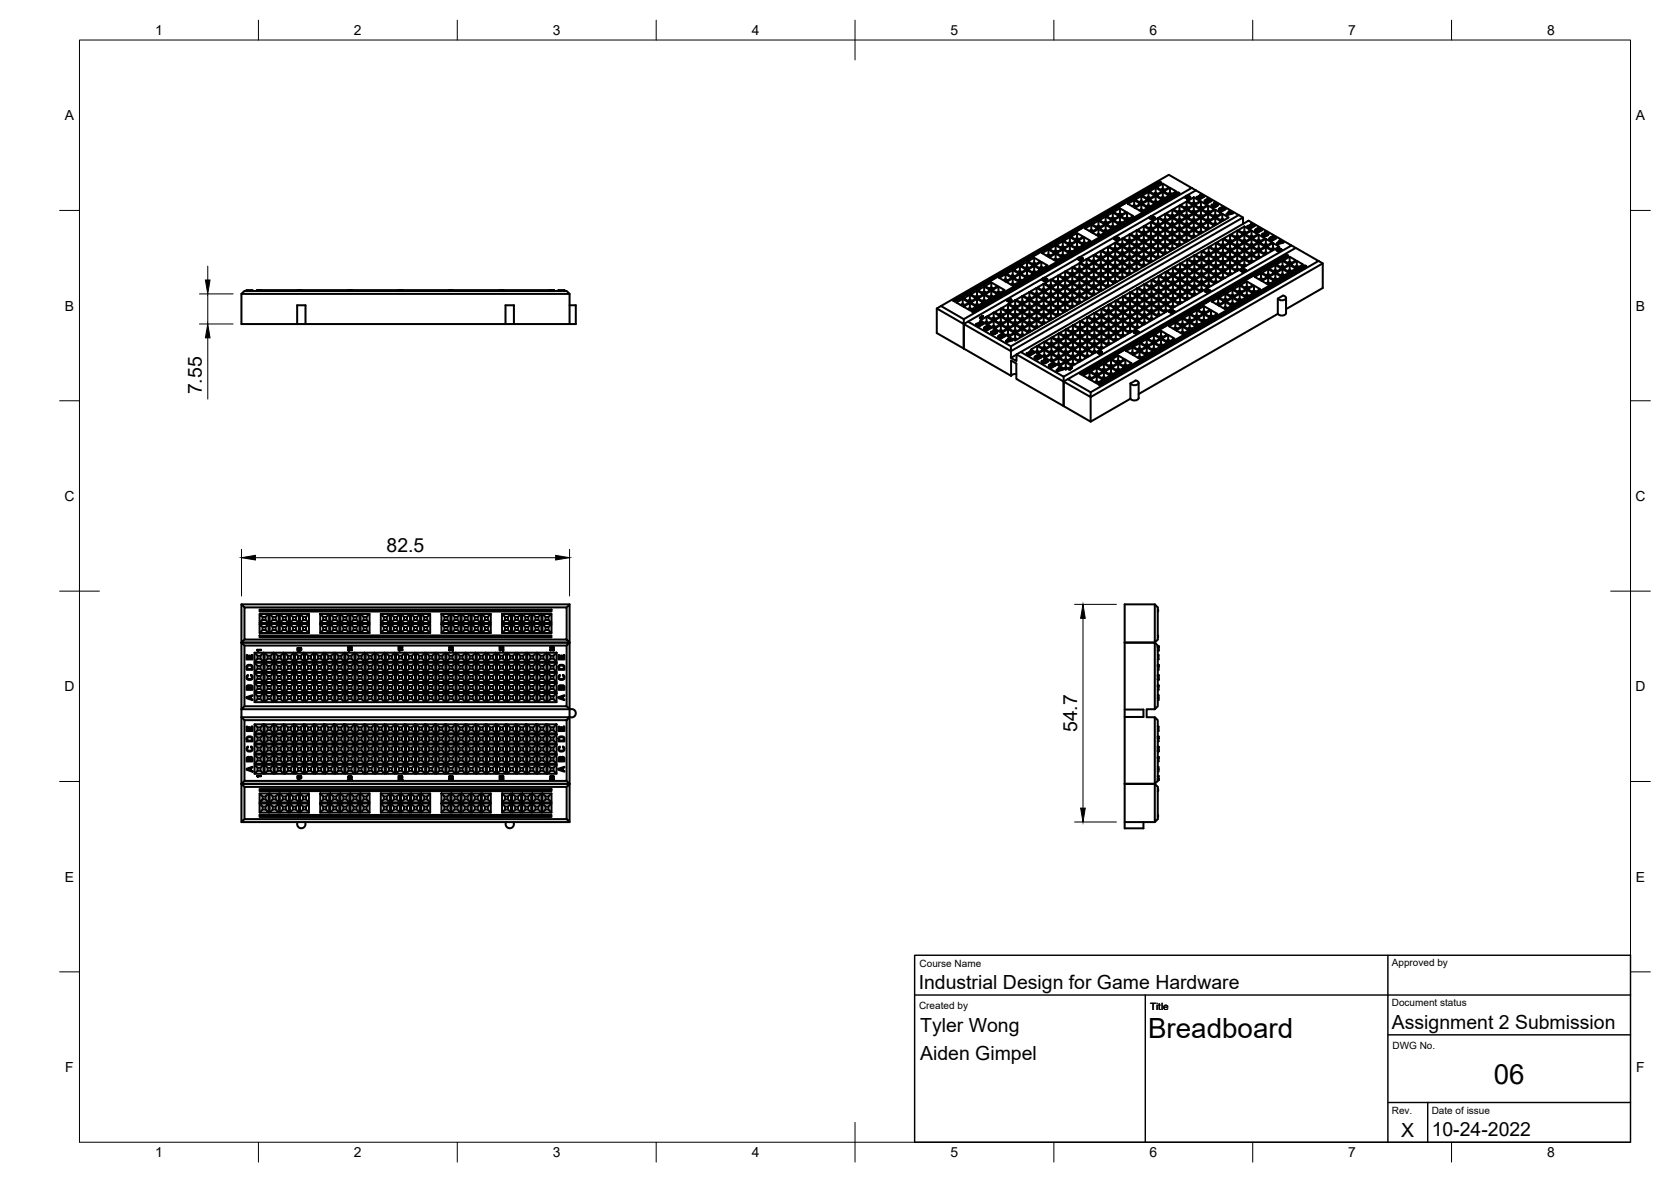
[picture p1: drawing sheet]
<svg xmlns="http://www.w3.org/2000/svg" width="420mm" height="297mm" viewBox="0 0 420 297" stroke-linecap="round" stroke-linejoin="round" font-family="sans-serif">
<defs><g id="words">
<g font-size="7">
<text x="288.7" y="261">Breadboard</text>
<text x="375.6" y="272.3">06</text>
</g>
<g font-size="4.9">
<text x="50.8" y="99.1" transform="rotate(-90 50.8 99.1)">7.55</text>
<text x="97.2" y="138.7">82.5</text>
<text x="270.8" y="184" transform="rotate(-90 270.8 184)">54.7</text>
<text x="231" y="248.5">Industrial Design for Game Hardware</text>
<text x="231.4" y="259.3">Tyler Wong</text>
<text x="350" y="258.6">Assignment 2 Submission</text>
<text x="231.4" y="266.3">Aiden Gimpel</text>
<text x="352.3" y="285.7">X</text>
<text x="360" y="285.5">10-24-2022</text>
</g>
<g font-size="3.5">
<text x="39" y="8.8">1</text>
<text x="89" y="8.8">2</text>
<text x="139" y="8.8">3</text>
<text x="189" y="8.8">4</text>
<text x="239" y="8.8">5</text>
<text x="289" y="8.8">6</text>
<text x="339" y="8.8">7</text>
<text x="389" y="8.8">8</text>
<text x="16.3" y="30.2">A</text>
<text x="411.3" y="30.2">A</text>
<text x="16.3" y="78">B</text>
<text x="411.3" y="78">B</text>
<text x="16.2" y="125.9">C</text>
<text x="411.2" y="125.9">C</text>
<text x="16.2" y="173.7">D</text>
<text x="411.2" y="173.7">D</text>
<text x="16.3" y="221.6">E</text>
<text x="411.3" y="221.6">E</text>
<text x="16.4" y="269.4">F</text>
<text x="411.4" y="269.4">F</text>
<text x="39" y="290.8">1</text>
<text x="89" y="290.8">2</text>
<text x="139" y="290.8">3</text>
<text x="189" y="290.8">4</text>
<text x="239" y="290.8">5</text>
<text x="289" y="290.8">6</text>
<text x="339" y="290.8">7</text>
<text x="389" y="290.8">8</text>
</g>
<g font-size="2.5">
<text x="231.2" y="242.9">Course Name</text>
<text x="350" y="242.9">Approved by</text>
<text x="231.1" y="253.7">Created by</text>
<text x="289.2" y="253.7">Title</text>
<text x="350" y="252.8">Document status</text>
<text x="350.1" y="263.7">DWG No.</text>
<text x="350" y="279.9">Rev.</text>
<text x="360" y="279.9">Date of issue</text>
</g>
</g></defs>
<!-- layer: Visible -->
<g fill="none" stroke="#000" stroke-width=".51">
<path d="M269 59.6v1.2l-.5 .3M269.2 59.5l1.6-.9 1.6 .9-1.6 .9zM270.8 58.6v1.2l-.5 .3M272.6 59.6v1.2l-.5 .3M272.8 57.4l1.6-.9 1.6 .9-1.6 .9zM274.4 56.5v1.2l-.5 .3M274.6 58.4l1.6-.9 1.6 .9-1.6 1zM274.6 56.4l1.6-.9 1.6 .9-1.6 .9zM274.9 58l-.5-.3v.6M276.2 57.5v1.3l-.5 .3M276.2 55.5v1.2l-.5 .3M276.4 57.4l1.6-.9 1.6 .9-1.6 .9z"/>
<path d="M276.4 55.3l1.6-.9 1.6 .9-1.6 1zM276.7 59.1l-.5-.3v.6M276.7 57l-.5-.3v.6M278 56.5v1.2l-.5 .3M278 54.4v1.3l-.5 .3M278.2 56.4l1.6-.9 1.6 .9-1.6 .9zM278.2 54.3l1.6-.9 1.6 .9-1.6 .9zM278.5 58l-.5-.3v.6M278.5 56l-.5-.3v.6M279.8 55.5v1.2l-.5 .3M279.8 53.4v1.2l-.5 .3M280 55.3l1.6-.9 1.6 .9-1.6 1z"/>
<path d="M280 53.3l1.6-.9 1.6 .9-1.6 .9zM280.1 60l.4 .1v.2M280.1 59.8v.3M280.2 59.7l.7-.2-.5 .4h-.3zM280.2 59.8h.1M280.2 59.9v.2M280.2 59.7l.6-.1-.5 .3zM280.2 59.7v.2M280.3 59.7v.1M280.3 59.9v.2M280.3 57l-.5-.3v.6M280.3 54.9l-.5-.3v.6"/>
<path d="M280.4 59.9v.2M280.4 59.6v.2M280.5 60l.7-.2-.1-.2 .3 .2-.8 .2 .2 .1-.1 .1zM280.5 59.9v.1M280.5 59.6v.1M280.6 59.8v.1M280.6 60v.1M280.6 59.5v.2M280.7 59.5v.2M280.7 59.7l-.5 .2M280.8 59.5v.2M280.8 59.7v.2"/>
<path d="M280.9 59.6l-.1 .3-.1-.1M281 59.8v.1M281 59.7v.1M281.3 59.9v.1M281.4 59.8l-.1 .2-.7 .1 .1-.1M281.6 54.4v1.3l-.5 .3M281.6 52.4v1.2l-.5 .3M281.8 54.3l1.6-.9 1.6 .9-1.6 .9zM282.1 56l-.5-.3v.6M282.1 53.9l-.5-.3v.6M282.2 60v1.2l.5 .3M282.4 59.8l1.6-.9 1.6 .9-1.6 1z"/>
<path d="M283.4 53.4v1.2l-.5 .3M283.6 51.2l1.6-.9 1.6 .9-1.6 .9zM283.9 54.9l-.5-.3v.6M284 58.9v1.2l.5 .3M284.2 58.8l1.6-.9 1.6 .9-1.6 .9zM285.2 50.3v1.2l-.6 .3M285.3 59.4l.5-.3v.6M285.4 52.2l1.6-.9 1.6 .9-1.6 1zM285.4 50.2l1.6-.9 1.6 .9-1.6 .9zM285.7 51.8l-.5-.3v.6M285.8 57.9v1.2l.5 .3M285.8 60v1.2l.5 .3"/>
<path d="M286 57.8l1.6-1 1.6 1-1.6 .9zM286 59.8l1.6-.9 1.6 .9-1.6 1zM287 51.3v1.2l-.6 .4M287 49.3v1.2l-.6 .3M287.1 58.4l.5-.3v.6M287.2 51.2l1.6-.9 1.6 .9-1.6 .9zM287.2 49.1l1.6-.9 1.6 .9-1.6 1zM287.5 52.9l-.5-.4v.7M287.5 50.8l-.5-.3v.6M287.6 56.8v1.3l.5 .3M287.6 58.9v1.2l.5 .3M287.8 56.7l1.6-.9 1.6 .9-1.6 .9z"/>
<path d="M287.8 58.8l1.6-.9 1.6 .9-1.6 .9zM288.8 50.3v1.2l-.6 .3M288.8 48.2v1.3l-.6 .2M288.9 57.3l.5-.3v.6M288.9 59.4l.5-.3v.6M288.9 54.7l.4 .3 .1-.1M288.9 54.7l.4 .1 .2-.2-.2-.1 .3-.2 .3 .1h-.4l-.1 .1 .3 .1-.4 .2zM289 50.2l1.6-.9 1.6 .9-1.6 .9zM289 48.1l1.6-.9 1.6 .9-1.6 .9zM289.3 54.8v.2M289.3 54.5v.2v-.1M289.3 51.8l-.5-.3v.6"/>
<path d="M289.3 49.7l-.5-.2v.6M289.4 55.8v1.2l.5 .3M289.4 57.9v1.2l.5 .3M289.4 60v1.2l.5 .3M289.4 54.6v.1M289.4 54.4v.1M289.4 54.9l.1 .2 .3 .1v-.2M289.5 54.8l.7-.1-.2-.2 .4 .2-.8 .1 .2 .2h-.1zM289.5 54.6v.1M289.5 54.4v.2h.2M289.5 55v.1M289.5 54.4v.1"/>
<path d="M289.6 54.8v.1M289.6 55.7l1.6-.9 1.6 .9-1.6 .9zM289.6 57.8l1.6-1 1.6 1-1.6 .9zM289.6 59.8l1.6-.9 1.6 .9-1.6 1zM289.6 54.3v.2M289.6 55v.2M289.7 54.6v.3M289.7 55v.2M289.7 54.4v.3l.2-.1M289.8 55v.2M289.8 54.5v.2M289.9 54.4l-.1 .3"/>
<path d="M290 54.5v.2M290.3 54.7v.2M290.4 54.7l-.1 .2-.7 .1v-.2M290.6 49.3v1.2l-.6 .3M290.6 47.2v1.2l-.6 .3M290.7 56.3l.5-.3v.6M290.7 58.4l.5-.3v.6M290.8 49.1l1.6-.9 1.6 .9-1.6 1zM290.8 47.1l1.6-.9 1.6 .9-1.6 .9zM291.1 50.8l-.5-.3v.6M291.1 48.7l-.5-.3v.6M291.2 54.8v1.2l.5 .3"/>
<path d="M291.2 56.8v1.3l.5 .3M291.2 58.9v1.2l.5 .3M291.4 54.7l1.6-1 1.6 1-1.6 .9zM291.4 56.7l1.6-.9 1.6 .9-1.6 .9zM291.4 58.8l1.6-.9 1.6 .9-1.6 .9zM292 45.8l-.4-.2-51.9 29.9M292.4 48.2v1.3l-.6 .2M292.4 46.2v1.2l-.6 .3M292.4 55.3l.6-.3v.6M292.4 57.3l.6-.3v.6M292.4 59.4l.6-.3v.6M292.6 48.1l1.6-.9 1.6 .9-1.6 .9z"/>
<path d="M292.9 49.7l-.5-.2v.6M292.9 47.7l-.5-.3v.6M293 53.7v1.3l.5 .3M293 55.8v1.2l.5 .3M293 57.9v1.2l.5 .3M293 60v1.2l.5 .3M293.2 53.6l1.6-.9 1.6 .9-1.6 .9zM293.2 55.7l1.6-.9 1.6 .9-1.6 .9zM293.2 57.8l1.6-1 1.6 1-1.6 .9zM293.2 59.8l1.6-.9 1.6 .9-1.6 1zM294.2 47.2v1.2l-.6 .3M294.2 54.2l.6-.3v.6"/>
<path d="M294.2 56.3l.6-.3v.6M294.2 58.4l.6-.3v.6M294.7 48.7l-.5-.3v.6M294.8 52.7v1.2l.5 .3M294.8 54.8v1.2l.5 .3M294.8 56.8v1.3l.5 .3M294.8 58.9v1.2l.5 .3M295 52.6l1.6-.9 1.6 .9-1.6 .9zM295 54.7l1.6-1 1.6 1-1.6 .9zM295 56.7l1.6-.9 1.6 .9-1.6 .9zM295 58.8l1.6-.9 1.6 .9-1.6 .9zM296 53.2l.6-.3v.6"/>
<path d="M296 55.3l.6-.3v.6M296 57.3l.6-.3v.6M296 59.4l.6-.3v.6M296.5 48.5l-51.9 29.9-.3-.2 .3 .2M296.6 51.7v1.2l.5 .3M296.6 53.7v1.3l.5 .3M296.6 55.8v1.2l.5 .3M296.6 57.9v1.2l.5 .3M296.6 60v1.2l.5 .3M296.8 51.5l1.6-.9 1.6 .9-1.6 1zM296.8 53.6l1.6-.9 1.6 .9-1.6 .9zM296.8 55.7l1.6-.9 1.6 .9-1.6 .9z"/>
<path d="M296.8 57.8l1.6-1 1.6 1-1.6 .9zM296.8 59.8l1.6-.9 1.6 .9-1.6 1zM297.8 52.2l.6-.3v.6M297.8 54.2l.6-.3v.6M297.8 56.3l.6-.3v.6M297.8 58.4l.6-.3v.6M298 49.5l.1 .2h.3M298.1 49.4l.6-.3a.39 .39 0 0 1-.2 .4 .39 .39 0 0 1-.5-.1zM298.1 49.6v.1M298.2 49.6v.1M298.2 49.4l.5-.2a.27 .27 0 0 1-.2 .3 .27 .27 0 0 1-.3-.1zM298.2 49.4v.1"/>
<path d="M298.3 49.3v.2M298.3 49.6v.1M298.4 50.6v1.3l.5 .3M298.4 52.7v1.2l.5 .3M298.4 54.8v1.2l.5 .3M298.4 56.8v1.3l.5 .3M298.4 58.9v1.2l.5 .3M298.4 49.3v.1M298.4 49.6v.3M298.4 49.7l.2-.1a.35 .35 0 0 1 .3-.2 .35 .35 0 0 1 .3 .2l-.3-.1v.1l-.4 .1 .2 .1zM298.4 49.5v.2M298.5 49.2v.2"/>
<path d="M298.5 49.8v.2M298.5 49.7h.1M298.5 49.5v.1M298.6 50.5l1.6-.9 1.6 .9-1.6 .9zM298.6 52.6l1.6-.9 1.6 .9-1.6 .9zM298.6 54.7l1.6-1 1.6 1-1.6 .9zM298.6 56.7l1.6-.9 1.6 .9-1.6 .9zM298.6 58.8l1.6-.9 1.6 .9-1.6 .9zM298.6 49.6v.2M298.6 49.8v.2M298.6 49.2v.1M298.7 49.4l-.1 .4h.2l.1-.4"/>
<path d="M298.7 49.2v.1M298.7 49.4l-.5 .1M298.7 49.5v.3M298.7 49.8v.2M298.8 49.3l-.1 .2M298.8 49.6v.2M298.8 49.6l-.1 .4-.3-.1M298.8 49.3l.1 .3M298.9 49.6h.2M299 49.4v.2M299.1 49.4v.2M299.1 49.5l.1 .2 .1-.2"/>
<path d="M299.2 49.5v.2M299.6 51.1l.6-.3v.6M299.6 53.2l.6-.3v.6M299.6 55.3l.6-.3v.6M299.6 57.3l.6-.3v.6M299.6 59.4l.6-.3v.6M299.6 47.2l1.1 .6M300.2 49.6v1.2l.5 .3M300.2 51.7v1.2l.5 .3M300.2 53.7v1.3l.5 .3M300.2 55.8v1.2l.5 .3M300.2 57.9v1.2l.5 .3"/>
<path d="M300.4 51.5l1.6-.9 1.6 .9-1.6 1zM300.4 53.6l1.6-.9 1.6 .9-1.6 .9zM300.4 55.7l1.6-.9 1.6 .9-1.6 .9zM300.4 57.8l1.6-1 1.6 1-1.6 .9zM300.7 47.8l10.8 6.2-57.3 33M300.7 47.8l-29.2 16.8M300.9 49.5l.2-.1 .6 .4 .3-.2-.6-.3 .2-.1 .5 .3 .4-.2-.7-.4h.2l.8 .4-1.1 .6zM301.4 52.2l.6-.3v.6M301.4 54.2l.6-.3v.6M301.4 56.3l.6-.3v.6M301.4 58.4l.6-.3v.6M301.4 49.3l.5 .4"/>
<path d="M301.7 49.9v.2M301.8 48.9l.6 .5M302 50.6v1.3l.5 .3M302 52.7v1.2l.5 .3M302 54.8v1.2l.5 .3M302 56.8v1.3l.5 .3M302.2 52.6l1.6-.9 1.6 .9-1.6 .9zM302.2 54.7l1.6-1 1.6 1-1.6 .9zM302.2 56.7l1.6-.9 1.6 .9-1.6 .9zM302.8 49.3l-1.1 .8-.8-.6M302.9 50.5v.3M302.9 50.3l.9-.3 .8 .4-1 .6-.7-.4z"/>
<path d="M303 50.7v.1M303.1 50.4v.2l.6-.3 .5 .2M303.1 50.4l.5-.3 .7 .3-.7 .4zM303.2 50.3v.2M303.2 53.2l.6-.3v.6M303.2 55.3l.6-.3v.6M303.2 57.3l.6-.3v.6M303.5 50.2v.1M303.6 51v.1M303.6 50.1v.2M303.7 50.1v.2M303.8 51.7v1.2l.5 .3"/>
<path d="M303.8 53.7v1.3l.5 .3M303.8 55.8v1.2l.5 .3M303.8 50.1v.2M304 53.6l1.6-.9 1.5 .9-1.5 .9zM304 55.7l1.6-.9 1.5 .9-1.5 .9zM304 50.2v.1M304.6 50.4l-1 .7-.7-.4M304.7 51.4l.5 .4 .8-.3-.1-.2-.6-.2a.47 .47 0 0 1 .6-.1 .47 .47 0 0 1 .1 .6 .82 .82 0 0 1-1.3-.2zM304.7 51.6v.2M304.8 51.7v.2M304.9 51.4v.2M305 51.8v.2"/>
<path d="M305 54.2l.6-.3v.6M305 56.3l.6-.3v.6M305.1 51.9v.1M305.2 51.9v.2M305.3 51.1l.1 .2M305.4 51.3l.6 .2v-.2M305.4 51.1v.2M305.4 51.9v.2M305.5 51.1v.2M305.6 52.7v1.2l.5 .3M305.6 54.8v1.2l.5 .3M305.6 51.9v.1"/>
<path d="M305.6 51.1v.2M305.7 51.8v.2M305.7 51.2v.1M305.8 54.7l1.5-1 1.6 1-1.6 .9zM305.9 51.3v.1M306 51.6v.2M306.1 51.5v.2M306.2 51.5a.94 .94 0 0 1-1.5 .3v-.3M306.2 51.4v.2M306.5 52.6v.2M306.5 52.4h.4a.43 .43 0 0 1 .7-.3l.6 .3-1.1 .6-.6-.4zM306.6 52.7v.2"/>
<path d="M306.6 52.5l.3-.1 .5 .3-.3 .2zM306.6 52.5v.1M306.7 52.5v.1l.6 .2M306.7 52.5v.1M306.8 55.3l.5-.3v.6M306.8 52.4v.2M306.9 52.3h.1M306.9 52.4v.2M307 52.5v.1M307.1 53v.2M307.1 52.2h.4l.4 .2-.3 .2zM307.1 52.2v.2"/>
<path d="M307.2 52.4l.6 .1M307.2 52.4h-.1M307.2 52.2v.2M307.3 52.2v.1M307.3 53.7v1.3l.6 .3M307.4 52.2v.1M307.5 52.2v.2M307.7 59.9l1.6-.9 1.6 .9-1.6 .9zM308.2 52.4v.2l-1.1 .6-.5-.3-.1-.3M308.4 53.8l.2 .2M308.6 53.9v.1M309 53.3l.4 .2-.8 .3z"/>
<path d="M309 53.3v.2M309.1 53l.1 .1-.1 .2 .4 .2h.5l-1.6 .3zM309.2 53.6l-.2-.1-.2 .2M309.2 53.1v.2M309.3 59v1.2l.5 .3M309.5 58.9l1.6-.9 1.6 .9-1.6 .9zM310 53.5v.1l-1.4 .4M310.6 59.5l.5-.3v.6M311.1 58v1.2l.5 .3M311.3 57.9l1.6-1 1.6 1-1.6 .9zM311.3 59.9l1.6-.9 1.6 .9-1.6 .9zM311.5 54l1 .7v1.6"/>
<path d="M312.4 58.5l.5-.3v.6M312.5 54.7l-58.3 33.6-11.9-6.9v6.2M312.9 56.9v1.3l.5 .3M312.9 59v1.2l.5 .3M313.1 58.9l1.6-.9 1.6 .9-1.6 .9zM313.6 56.8l.8 .3 .3-.2-.5-.3 .1-.1 .6 .4 .3-.3-.6-.3 .1-.1 .8 .4-1.1 .6zM314.2 59.5l.5-.3v.6M314.2 56.6l.4 .4M314.4 57.2v.2M314.6 56.3l.5 .4M314.7 58v1.2l.5 .3M314.9 59.9l1.6-.9 1.6 .9-1.6 .9z"/>
<path d="M315.5 56.6l-1.1 .8-.8-.4v-.2M315.7 57.7l.8-.4 .8 .4-1 .6-.6-.4zM315.7 57.9v.2M315.7 58v.2M315.8 57.7v.2l.6-.3 .5 .2M315.8 57.7l.5-.3 .8 .3-.8 .5zM315.9 57.7v.1M316.2 57.5v.1M316.3 58.3v.2M316.3 57.4v.2M316.4 57.4v.2M316.5 59v1.2l.5 .3"/>
<path d="M316.6 57.4v.2M316.7 57.5v.1M317.3 57.7l-1 .8-.6-.3-.1-.3M317.4 58.8l.1-.1 .4 .4 .8-.3-.1-.2-.6-.2a.49 .49 0 0 1 .6-.1 .49 .49 0 0 1 .2 .6 .83 .83 0 0 1-1.4-.1zM317.4 58.9v.2M317.5 59v.2M317.6 58.8v.1M317.7 59.1v.2M317.8 59.2v.2M318 59.2v.2M318 58.4l.1 .2M318.1 58.6l.6 .2"/>
<path d="M318.1 58.5v.1M318.2 59.2v.2M318.2 58.4v.2M318.3 59.2v.1M318.3 58.4v.2M318.4 58.5v.2M318.4 59.1v.2M318.6 58.6v.2M318.7 58.7v.1M318.8 58.9v.2M318.9 58.9v.1M318.9 58.9a.94 .94 0 0 1-1.5 .2v-.2"/>
<path d="M318.9 58.7v.2M319.2 59.9v.2M319.3 59.7h.4a.43 .43 0 0 1 .7-.3l.5 .3-1.1 .7-.6-.4zM319.4 59.9h.1M319.4 59.8l.7 .2-.3 .2zM319.5 59.8l-.1 .2 .6 .1M319.6 59.8v.1M319.6 59.6v.1M319.7 59.8v.2M319.8 59.6v.1M319.9 59.5h.3l.4 .3-.3 .2zM319.9 59.5v.2"/>
<path d="M319.9 59.7l.6 .1M320 59.5v.2M320.1 59.5v.2M320.2 59.5v.2M320.9 59.7v.2l-1.1 .6-.6-.4M60.7 73.9l.8-.8h81l.7 .8v7.5h-82.5zM60.7 73.9h82.5M62 73.1v-.2h1.5v.2M64.8 72.9v.2M64.9 72.9v.2M65.3 73h73.4l-73.4 .1M65.6 73l-1-.1v.2"/>
<path d="M74.8 73h1M75.3 72.9v.1M75.4 72.9v.1M75.5 72.9v.1M75.6 72.9v.1M75.7 72.9v.1M75.8 72.9v.1M87.5 73h1M87.6 72.9v.1M87.8 72.9v.1M100.2 73h1M100.4 72.9v.1"/>
<path d="M100.5 72.9v.1M113 72.9v.1M113.1 72.9v.1M113.3 72.9v.1M113.8 72.9l-.9 .1M113.8 72.9l.1 .1M113.8 72.9v.1M125.7 72.9v.1M125.8 72.9v.1M125.9 72.9v.1M126 72.9v.1M126.5 72.9l-.9 .1"/>
<path d="M126.5 72.9l.1 .1M126.5 72.9v.1M138.3 73l1-.1v.2M138.3 72.9v.1M138.5 72.9v.1M138.6 72.9v.1M138.7 72.9v.2M138.8 72.9v.2M138.9 72.9v.2M139 72.9v.2M139.1 72.9v.2M139.2 72.9v.2"/>
<path d="M140.4 73.1v-.2h1.5v.2M143.2 76.7h1.6v4.7h-1.6M235.5 77.5l6.8 3.9v-1.2M236.6 76.9l57.3-33 5.7 3.3-57.3 33zM236.6 76.9l-1.1 .6v6.2l6.8 3.9M240.1 75.7l-.4-.2 .4 .3 51.9-30-51.9 30M240.5 76l1.6-.9 1.5 .9-1.5 .9zM242.1 75.1v1.2l-.6 .4M242.3 75l1.6-.9 1.5 .9-1.5 .9zM242.3 77.1l1.6-1 1.5 1-1.5 .9zM242.6 76.7l-.5-.4v.6M243.9 76.1v1.3l-.6 .3"/>
<path d="M243.9 74.1v1.2l-.6 .3M244.1 76l1.6-.9 1.5 .9-1.5 .9zM244.1 74l1.6-.9 1.5 .9-1.5 .9zM244.3 78.2l51.9-29.9 .3 .2-51.9 29.9M244.4 77.7l-.5-.3v.6M244.4 75.6l-.5-.3v.6M245.7 75.1v1.2l-.6 .4M245.7 73.1v1.2l-.6 .3M245.9 75l1.6-.9 1.5 .9-1.5 .9zM245.9 72.9l1.6-.9 1.5 .9-1.5 .9zM246.2 76.7l-.5-.4v.6M246.2 74.6l-.5-.3v.6"/>
<path d="M246.4 79.8l.8-.4-.5 .4zM246.5 79.8v.2M246.7 79.8v.2M246.8 79.8l-.1 .2h-.3v-.2M247.2 79.4l-.4 .4M247.5 74.1v1.2l-.6 .3M247.5 72v1.2l-.6 .3M247.7 74l1.6-.9 1.5 .9-1.5 .9zM247.7 71.9l1.6-.9 1.5 .9-1.5 .9zM248 75.6l-.5-.3v.6M248 73.5l-.5-.3v.6M248.1 79.6v1.2l.5 .3"/>
<path d="M248.3 79.5l1.6-.9 1.5 .9-1.5 .9zM249.3 73.1v1.2l-.6 .3M249.3 71v1.2l-.6 .3M249.4 72.9l1.7-.9 1.5 .9-1.5 .9zM249.8 74.6l-.5-.3v.6M249.8 72.5l-.5-.3v.6M249.9 78.6v1.2l.5 .3M250.1 78.5l1.6-1 1.5 1-1.5 .9zM251.1 72v1.2l-.6 .3M251.1 79.1l.6-.4v.7M251.2 69.8l1.6-.9 1.6 .9-1.6 .9zM251.6 73.5l-.5-.3v.6"/>
<path d="M251.7 77.5v1.2l.5 .4M251.7 79.6v1.2l.5 .3M251.9 77.4l1.5-.9 1.6 .9-1.6 .9zM251.9 79.5l1.5-.9 1.6 .9-1.6 .9zM252.8 68.9v1.2l-.5 .3M252.9 78l.5-.3v.6M253 70.9l1.6-1 1.6 1-1.6 .9zM253 68.8l1.6-.9 1.6 .9-1.6 .9zM253.2 75.5v.1l.5 .3 .4-.4M253.2 75.5l.5 .2 .3-.2-.4-.1a.32 .32 0 0 1 .4-.3 .32 .32 0 0 1 .3 .3l-.2-.2h-.4l.4 .3-.4 .3zM253.4 70.4l-.6-.3v.6M253.4 76.5v1.2l.6 .3"/>
<path d="M253.4 78.6v1.2l.6 .3M253.6 75.3l.2 .4M253.6 75.4v.2M253.7 76.4l1.5-.9 1.6 .9-1.6 .9zM253.7 78.5l1.5-1 1.6 1-1.6 .9zM253.7 75.4v.2M253.7 75.3h.1M253.7 75.8v.1M253.8 75.2v.2h.4M253.8 75.5v.1M253.9 75.2v.2M253.9 75.5v.1"/>
<path d="M253.9 75.2v.1M254 75.2v.2M254.1 75.2v.2M254.1 75.3v.1M254.2 75.3l.1 .3v-.3M254.3 75.4v.2M254.6 69.9v1.3l-.5 .3M254.6 67.9v1.2l-.5 .3M254.7 77l.5-.3v.6M254.7 79.1l.5-.4v.7M254.8 69.8l1.6-.9 1.6 .9-1.6 .9zM254.8 67.8l1.6-1 1.6 1-1.6 .9z"/>
<path d="M255.2 71.5l-.6-.3v.6M255.2 69.4l-.6-.3v.6M255.2 75.5v1.2l.6 .3M255.2 77.5v1.2l.6 .4M255.2 79.6v1.2l.6 .3M255.5 75.3l1.5-.9 1.6 .9-1.6 .9zM255.5 77.4l1.5-.9 1.6 .9-1.6 .9zM255.5 79.5l1.5-.9 1.6 .9-1.6 .9zM256.4 68.9v1.2l-.5 .3M256.4 66.8v1.3l-.5 .3M256.5 76l.5-.3v.5M256.5 78l.5-.3v.6"/>
<path d="M256.6 68.8l1.6-.9 1.6 .9-1.6 .9zM256.6 66.7l1.6-.9 1.6 .9-1.6 .9zM257 70.4l-.6-.3v.6M257 68.4l-.6-.3v.6M257 74.4v1.3l.6 .3M257 76.5v1.2l.6 .3M257 78.6v1.2l.6 .3M257.2 74.3l1.6-.9 1.6 .9-1.6 .9zM257.2 76.4l1.6-.9 1.6 .9-1.6 .9zM257.2 78.5l1.6-1 1.6 1-1.6 .9zM258.2 67.9v1.2l-.5 .3M258.2 65.8v1.2l-.5 .3"/>
<path d="M258.3 74.9l.5-.3v.6M258.3 77l.5-.3v.6M258.3 79.1l.5-.4v.7M258.4 67.8l1.6-1 1.6 1-1.6 .9zM258.4 65.7l1.6-.9 1.6 .9-1.6 .9zM258.8 69.4l-.6-.3v.6M258.8 67.3l-.6-.3v.6M258.8 73.4v1.2l.6 .3M258.8 75.5v1.2l.6 .3M258.8 77.5v1.2l.6 .4M258.8 79.6v1.2l.6 .3M259 73.3l1.6-.9 1.6 .9-1.6 .9z"/>
<path d="M259 75.3l1.6-.9 1.6 .9-1.6 .9zM259 77.4l1.6-.9 1.6 .9-1.6 .9zM259 79.5l1.6-.9 1.6 .9-1.6 .9zM260 66.8v1.3l-.5 .3M260 64.8v1.2l-.5 .3M260.1 73.9l.5-.3v.6M260.1 76l.5-.3v.5M260.1 78l.5-.3v.6M260.2 66.7l1.6-.9 1.6 .9-1.6 .9zM260.6 68.4l-.6-.3v.6M260.6 66.3l-.6-.3v.6M260.6 72.4v1.2l.6 .3"/>
<path d="M260.6 74.4v1.3l.6 .3M260.6 76.5v1.2l.6 .3M260.6 78.6v1.2l.6 .3M260.8 72.2l1.6-.9 1.6 .9-1.6 1zM260.8 74.3l1.6-.9 1.6 .9-1.6 .9zM260.8 76.4l1.6-.9 1.6 .9-1.6 .9zM260.8 78.5l1.6-1 1.6 1-1.6 .9zM261.8 65.8v1.2l-.5 .3M261.9 72.9l.5-.4v.7M261.9 74.9l.5-.3v.6M261.9 77l.5-.3v.6M261.9 79.1l.5-.4v.7"/>
<path d="M262 63.6l1.6-.9 1.6 .9-1.6 .9zM262.1 70.3l.5 .2M262.1 70.1v.3M262.1 70.1l-18.7 10.7M262.1 70l.2-.1a.34 .34 0 0 1 .5-.2 .34 .34 0 0 1 .1 .5 .34 .34 0 0 1-.4 .1l-.4-.1zM262.2 70.3v.1M262.2 70l.5-.1 .2 .1-.1 .1a.3 .3 0 0 1-.4 .2 .3 .3 0 0 1-.2-.3zM262.2 70v.2M262.3 70v.2M262.3 70.3v.2M262.4 67.3l-.6-.3v.6M262.4 69.9v.2"/>
<path d="M262.4 70.3v.2M262.4 71.3v1.2l.6 .4M262.4 73.4v1.2l.6 .3M262.4 75.5v1.2l.6 .3M262.4 77.5v1.2l.6 .4M262.4 79.6v1.2l.6 .3M262.5 69.9v.1M262.5 70.3v.2M262.6 70.5l.8-.4-.6 .4zM262.6 70.3v.4l.4-.1v-.2M262.6 71.2l1.6-.9 1.6 .9-1.6 .9zM262.6 73.3l1.6-.9 1.6 .9-1.6 .9z"/>
<path d="M262.6 75.3l1.6-.9 1.6 .9-1.6 .9zM262.6 77.4l1.6-.9 1.6 .9-1.6 .9zM262.6 79.5l1.6-.9 1.6 .9-1.6 .9zM262.6 69.9v.1M262.6 70.3v.1M262.6 70.5v.2M262.7 69.9v.1M262.7 70.3v.1M262.8 69.9v.2l-.6 .1M262.8 70.5v.2M262.8 70.2v.1M262.9 70.1v.2"/>
<path d="M263 70v.2M263.4 70.1l-.4 .4M263.6 62.7v1.2l-.5 .3M263.7 71.8l.5-.3v.6M263.7 73.9l.5-.3v.6M263.7 76l.5-.3v.5M263.7 78l.5-.3v.6M263.8 64.7l1.6-1 1.6 1-1.6 .9zM263.8 62.6l1.6-.9 1.6 .9-1.6 .9zM264.2 64.2l-.6-.3v.6M264.2 70.3v1.2l.6 .3M264.2 72.4v1.2l.6 .3"/>
<path d="M264.2 74.4v1.3l.6 .3M264.2 76.5v1.2l.6 .3M264.2 78.6v1.2l.6 .3M264.4 70.2l1.6-.9 1.6 .9-1.6 .9zM264.4 72.2l1.6-.9 1.6 .9-1.6 1zM264.4 74.3l1.6-.9 1.6 .9-1.6 .9zM264.4 76.4l1.6-.9 1.6 .9-1.6 .9zM264.4 78.5l1.6-1 1.6 1-1.6 .9zM265.4 63.7v1.3l-.5 .3M265.4 61.7v1.2l-.5 .3M265.5 70.8l.5-.3v.6M265.5 72.9l.5-.4v.7"/>
<path d="M265.5 74.9l.5-.3v.6M265.5 77l.5-.3v.6M265.5 79.1l.5-.4v.7M265.6 63.6l1.6-.9 1.6 .9-1.6 .9zM265.6 61.6l1.6-1 1.6 1-1.6 .9zM266 65.3l-.6-.3v.6M266 63.2l-.6-.3v.6M266 69.3v1.2l.6 .3M266 71.3v1.2l.6 .4M266 73.4v1.2l.6 .3M266 75.5v1.2l.6 .3M266 77.5v1.2l.6 .4"/>
<path d="M266.2 69.1l1.6-.9 1.6 .9-1.6 .9zM266.2 71.2l1.6-.9 1.6 .9-1.6 .9zM266.2 73.3l1.6-.9 1.6 .9-1.6 .9zM266.2 75.3l1.6-.9 1.6 .9-1.6 .9zM266.2 77.4l1.6-.9 1.6 .9-1.6 .9zM267.2 62.7v1.2l-.5 .3M267.2 60.6v1.3l-.5 .3M267.3 69.8l.5-.3v.5M267.3 71.8l.5-.3v.6M267.3 73.9l.5-.3v.6M267.3 76l.5-.3v.5M267.3 78l.5-.3v.6"/>
<path d="M267.4 62.6l1.6-.9 1.6 .9-1.6 .9zM267.4 60.5l1.6-.9 1.6 .9-1.6 .9zM267.7 64.2l-.5-.3v.6M267.7 62.2l-.5-.3v.6M267.8 68.2v1.3l.6 .3M267.8 70.3v1.2l.6 .3M267.8 72.4v1.2l.6 .3M267.8 74.4v1.3l.6 .3M267.8 76.5v1.2l.6 .3M268 68.1l1.6-.9 1.6 .9-1.6 .9zM268 70.2l1.6-.9 1.6 .9-1.6 .9zM268 72.2l1.6-.9 1.6 .9-1.6 1z"/>
<path d="M268 74.3l1.6-.9 1.6 .9-1.6 .9zM268 76.4l1.6-.9 1.6 .9-1.6 .9zM269 61.7v1.2l-.5 .3M269.1 68.7l.5-.3v.6M269.1 70.8l.5-.3v.6M269.1 72.9l.5-.4v.7M269.1 74.9l.5-.3v.6M269.1 77l.5-.3v.6M269.2 61.6l1.6-1 1.6 1-1.6 .9zM269.5 63.2l-.5-.3v.6M269.5 61.1l-.5-.3v.6M269.6 67.2v1.2l.6 .3"/>
<path d="M269.6 69.3v1.2l.6 .3M269.6 71.3v1.2l.6 .4M269.6 73.4v1.2l.6 .3M269.6 75.5v1.2l.6 .3M269.8 67.1l1.6-.9 1.6 .9-1.6 .9zM269.8 69.1l1.6-.9 1.6 .9-1.6 .9zM269.8 71.2l1.6-.9 1.6 .9-1.6 .9zM269.8 73.3l1.6-.9 1.6 .9-1.6 .9zM269.8 75.3l1.6-.9 1.6 .9-1.6 .9zM270.8 60.6v1.3l-.5 .3M270.9 67.7l.5-.3v.6M270.9 69.8l.5-.3v.5"/>
<path d="M270.9 71.8l.5-.3v.6M270.9 73.9l.5-.3v.6M270.9 76l.5-.3v.5M270.9 64.9v.2l.6 .2M270.9 64.9l.5 .3 .3-.2-.4-.1v-.2h.5l.2 .1-.1 .1-.2-.2h-.3l.4 .3-.4 .2zM270.9 65l-8.4 4.8M271 60.5l1.6-.9 1.6 .9-1.6 .9zM271.3 64.8l.2 .3M271.3 64.8l-.3 .1M271.3 64.9v.1M271.3 62.2l-.5-.3v.6M271.3 60.1l-.5-.3v.6"/>
<path d="M271.4 64.9v.2M271.4 64.8h.1M271.4 64.7l.4 .2M271.4 66.2v1.2l.5 .3M271.4 68.2v1.3l.5 .3M271.4 70.3v1.2l.5 .3M271.4 72.4v1.2l.5 .3M271.4 74.4v1.3l.5 .3M271.4 65.2v.2M271.4 65v.1M271.5 64.7v.2M271.5 65.3l.8-.4-.5 .4z"/>
<path d="M271.5 65v.1M271.6 64.7v.1M271.6 66l1.6-.9 1.6 .9-1.6 1zM271.6 68.1l1.6-.9 1.6 .9-1.6 .9zM271.6 70.2l1.6-.9 1.6 .9-1.6 .9zM271.6 72.2l1.6-.9 1.6 .9-1.6 1zM271.6 74.3l1.6-.9 1.6 .9-1.6 .9zM271.6 65.4v.1M271.7 64.7v.1M271.7 64.7v.2M271.8 65v.2M271.8 64.8v.1"/>
<path d="M271.8 65.3v.2M271.9 64.8v.3M271.9 65.3l-.1 .2h-.3v-.2M271.9 64.9v.2M272 64.8v.2M272.3 64.9l-.4 .4M272.7 66.6l.5-.3v.7M272.7 68.7l.5-.3v.6M272.7 70.8l.5-.3v.6M272.7 72.9l.5-.4v.7M272.7 74.9l.5-.3v.6M273.1 61.1l-.5-.3v.6"/>
<path d="M273.2 65.1v1.2l.5 .3M273.2 67.2v1.2l.5 .3M273.2 69.3v1.2l.5 .3M273.2 71.3v1.2l.5 .4M273.2 73.4v1.2l.5 .3M273.4 79.7v1.2l.5 .3M273.4 65l1.6-.9 1.6 .9-1.6 .9zM273.4 67.1l1.6-.9 1.6 .9-1.6 .9zM273.4 69.1l1.6-.9 1.6 .9-1.6 .9zM273.4 71.2l1.6-.9 1.6 .9-1.6 .9zM273.4 73.3l1.6-.9 1.6 .9-1.6 .9zM273.6 79.6l1.6-1 1.6 1-1.6 .9z"/>
<path d="M274.5 65.6l.5-.3v.6M274.5 67.7l.5-.3v.6M274.5 69.8l.5-.3v.5M274.5 71.8l.5-.3v.6M274.5 73.9l.5-.3v.6M275 64.1v1.2l.5 .3M275 66.2v1.2l.5 .3M275 68.2v1.3l.5 .3M275 70.3v1.2l.5 .3M275 72.4v1.2l.5 .3M275.2 78.6v1.3l.5 .3M275.2 64l1.6-1 1.6 1-1.6 .9z"/>
<path d="M275.2 66l1.6-.9 1.6 .9-1.6 1zM275.2 68.1l1.6-.9 1.6 .9-1.6 .9zM275.2 70.2l1.6-.9 1.6 .9-1.6 .9zM275.2 72.2l1.6-.9 1.6 .9-1.6 1zM275.4 78.5l1.5-.9 1.7 .9-1.7 .9zM276.3 64.6l.5-.3v.6M276.3 66.6l.5-.3v.7M276.3 68.7l.5-.3v.6M276.3 70.8l.5-.3v.6M276.3 72.9l.5-.4v.7M276.4 79.1l.5-.3v.6M276.8 63v1.3l.5 .3"/>
<path d="M276.8 65.1v1.2l.5 .3M276.8 67.2v1.2l.5 .3M276.8 69.3v1.2l.5 .3M276.8 71.3v1.2l.5 .4M276.9 77.6v1.2l.6 .3M276.9 79.7v1.2l.6 .3M277 62.9l1.6-.9 1.6 .9-1.6 .9zM277 65l1.6-.9 1.6 .9-1.6 .9zM277 67.1l1.6-.9 1.6 .9-1.6 .9zM277 69.1l1.6-.9 1.6 .9-1.6 .9zM277 71.2l1.6-.9 1.6 .9-1.6 .9zM277.2 77.5l1.5-.9 1.7 .9-1.7 .9z"/>
<path d="M277.2 79.6l1.5-1 1.7 1-1.7 .9zM278.1 63.5l.5-.3v.6M278.1 65.6l.5-.3v.6M278.1 67.7l.5-.3v.6M278.1 69.8l.5-.3v.5M278.1 71.8l.5-.3v.6M278.2 78.1l.5-.3v.6M278.6 62v1.2l.5 .3M278.6 64.1v1.2l.5 .3M278.6 66.2v1.2l.5 .3M278.6 68.2v1.3l.5 .3M278.6 70.3v1.2l.5 .3"/>
<path d="M278.7 76.6v1.2l.6 .3M278.7 78.6v1.3l.6 .3M278.8 61.9l1.6-.9 1.6 .9-1.6 .9zM278.8 64l1.6-1 1.6 1-1.6 .9zM278.8 66l1.6-.9 1.6 .9-1.6 1zM278.8 68.1l1.6-.9 1.6 .9-1.6 .9zM278.8 70.2l1.6-.9 1.6 .9-1.6 .9zM279 76.5l1.5-.9 1.6 .9-1.6 .9zM279 78.5l1.5-.9 1.6 .9-1.6 .9zM279.9 62.5l.5-.3v.6M279.9 64.6l.5-.3v.6M279.9 66.6l.5-.3v.7"/>
<path d="M279.9 68.7l.5-.3v.6M279.9 70.8l.5-.3v.6M280 77.1l.5-.3v.6M280 79.1l.5-.3v.6M280.4 61v1.2l.5 .3M280.4 63v1.3l.5 .3M280.4 65.1v1.2l.5 .3M280.4 67.2v1.2l.5 .3M280.4 69.3v1.2l.5 .3M280.5 75.6v1.2l.6 .3M280.5 77.6v1.2l.6 .3M280.5 79.7v1.2l.6 .3"/>
<path d="M280.5 60v.1M280.5 60.2v.1M280.6 60.9l1.6-.9 1.6 .9-1.6 .9zM280.6 62.9l1.6-.9 1.6 .9-1.6 .9zM280.6 65l1.6-.9 1.6 .9-1.6 .9zM280.6 67.1l1.6-.9 1.6 .9-1.6 .9zM280.6 69.1l1.6-.9 1.6 .9-1.6 .9zM280.6 60.2v.2M280.7 60.2v.2M280.8 75.4l1.5-.9 1.6 .9-1.6 1zM280.8 77.5l1.5-.9 1.6 .9-1.6 .9zM280.8 79.6l1.5-1 1.6 1-1.6 .9z"/>
<path d="M280.8 60.2v.1M280.8 60.1l-.1 .3-.2-.2M281.7 61.5l.5-.3v.6M281.7 63.5l.5-.3v.6M281.7 65.6l.5-.3v.6M281.7 67.7l.5-.3v.6M281.7 69.8l.5-.3v.5M281.8 76l.5-.3v.7M281.8 78.1l.5-.3v.6M282.2 62v1.2l.5 .3M282.2 64.1v1.2l.5 .3M282.2 66.2v1.2l.5 .3"/>
<path d="M282.2 68.2v1.3l.5 .3M282.3 74.5v1.2l.6 .3M282.3 76.6v1.2l.6 .3M282.3 78.6v1.3l.6 .3M282.4 61.9l1.6-.9 1.6 .9-1.6 .9zM282.4 64l1.6-1 1.6 1-1.6 .9zM282.4 66l1.6-.9 1.6 .9-1.6 1zM282.4 68.1l1.6-.9 1.6 .9-1.6 .9zM282.6 74.4l1.5-.9 1.6 .9-1.6 .9zM282.6 76.5l1.5-.9 1.6 .9-1.6 .9zM282.6 78.5l1.5-.9 1.6 .9-1.6 .9zM283.5 60.4l.5-.3v.7"/>
<path d="M283.5 62.5l.5-.3v.6M283.5 64.6l.5-.3v.6M283.5 66.6l.5-.3v.7M283.5 68.7l.5-.3v.6M283.6 75l.5-.3v.6M283.6 77.1l.5-.3v.6M283.6 79.1l.5-.3v.6M284 61v1.2l.5 .3M284 63v1.3l.5 .3M284 65.1v1.2l.5 .3M284 67.2v1.2l.5 .3M284.1 73.5v1.2l.6 .3"/>
<path d="M284.1 75.6v1.2l.6 .3M284.1 77.6v1.2l.6 .3M284.1 79.7v1.2l.6 .3M284.2 60.9l1.6-.9 1.6 .9-1.6 .9zM284.2 62.9l1.6-.9 1.6 .9-1.6 .9zM284.2 65l1.6-.9 1.6 .9-1.6 .9zM284.2 67.1l1.6-.9 1.6 .9-1.6 .9zM284.4 73.4l1.5-1 1.6 1-1.6 .9zM284.4 75.4l1.5-.9 1.6 .9-1.6 1zM284.4 77.5l1.5-.9 1.6 .9-1.6 .9zM284.4 79.6l1.5-1 1.6 1-1.6 .9zM285.3 61.5l.5-.3v.6"/>
<path d="M285.3 63.5l.5-.3v.6M285.3 65.6l.5-.3v.6M285.3 67.7l.5-.3v.6M285.4 74l.5-.3v.6M285.4 76l.5-.3v.7M285.4 78.1l.5-.3v.6M285.8 62v1.2l.5 .3M285.8 64.1v1.2l.5 .3M285.8 66.2v1.2l.5 .3M285.9 72.4v1.3l.6 .3M285.9 74.5v1.2l.6 .3M285.9 76.6v1.2l.6 .3"/>
<path d="M285.9 78.6v1.3l.6 .3M286 61.9l1.6-.9 1.6 .9-1.6 .9zM286 64l1.6-1 1.6 1-1.6 .9zM286 66l1.6-.9 1.6 .9-1.6 1zM286.2 72.3l1.5-.9 1.6 .9-1.6 .9zM286.2 74.4l1.5-.9 1.6 .9-1.6 .9zM286.2 76.5l1.5-.9 1.6 .9-1.6 .9zM286.2 78.5l1.5-.9 1.6 .9-1.6 .9zM287.1 60.4l.5-.3v.7M287.1 62.5l.5-.3v.6M287.1 64.6l.5-.3v.6M287.1 66.6l.5-.3v.7"/>
<path d="M287.2 72.9l.5-.3v.6M287.2 75l.5-.3v.6M287.2 77.1l.5-.3v.6M287.2 79.1l.5-.3v.6M287.6 61v1.2l.5 .3M287.6 63v1.3l.5 .3M287.6 65.1v1.2l.5 .3M287.7 71.4v1.2l.6 .3M287.7 73.5v1.2l.6 .3M287.7 75.6v1.2l.6 .3M287.7 77.6v1.2l.6 .3M287.7 79.7v1.2l.6 .3"/>
<path d="M287.8 60.9l1.6-.9 1.6 .9-1.6 .9zM287.8 62.9l1.6-.9 1.6 .9-1.6 .9zM287.8 65l1.6-.9 1.6 .9-1.6 .9zM287.9 71.3l1.6-.9 1.6 .9-1.6 .9zM287.9 73.4l1.6-1 1.6 1-1.6 .9zM287.9 75.4l1.6-.9 1.6 .9-1.6 1zM287.9 77.5l1.6-.9 1.6 .9-1.6 .9zM287.9 79.6l1.6-1 1.6 1-1.6 .9zM288.9 61.5l.5-.3v.6M288.9 63.5l.5-.3v.6M288.9 65.6l.5-.3v.6M289 71.9l.5-.3v.6"/>
<path d="M289 74l.5-.3v.6M289 76l.5-.3v.7M289 78.1l.5-.3v.6M289.4 62v1.2l.5 .3M289.4 64.1v1.2l.5 .3M289.5 70.4v1.2l.6 .3M289.5 72.4v1.3l.6 .3M289.5 74.5v1.2l.6 .3M289.5 76.6v1.2l.6 .3M289.5 78.6v1.3l.6 .3M289.6 61.9l1.6-.9 1.6 .9-1.6 .9zM289.6 64l1.6-1 1.6 1-1.6 .9z"/>
<path d="M289.7 70.3l1.6-1 1.6 1-1.6 .9zM289.7 72.3l1.6-.9 1.6 .9-1.6 .9zM289.7 74.4l1.6-.9 1.6 .9-1.6 .9zM289.7 76.5l1.6-.9 1.6 .9-1.6 .9zM289.7 78.5l1.6-.9 1.6 .9-1.6 .9zM290.7 60.4l.5-.3v.7M290.7 62.5l.5-.3v.6M290.7 64.6l.5-.3v.6M290.8 70.9l.5-.3v.6M290.8 72.9l.5-.3v.6M290.8 75l.5-.3v.6M290.8 77.1l.5-.3v.6"/>
<path d="M290.8 79.1l.5-.3v.6M291.2 61v1.2l.5 .3M291.2 63v1.3l.5 .3M291.3 69.3v1.3l.5 .3M291.3 71.4v1.2l.5 .3M291.3 73.5v1.2l.5 .3M291.3 75.6v1.2l.5 .3M291.3 77.6v1.2l.5 .3M291.4 60.9l1.6-.9 1.6 .9-1.6 .9zM291.4 62.9l1.6-.9 1.6 .9-1.6 .9zM291.5 69.2l1.6-.9 1.6 .9-1.6 .9zM291.5 71.3l1.6-.9 1.6 .9-1.6 .9z"/>
<path d="M291.5 73.4l1.6-1 1.6 1-1.6 .9zM291.5 75.4l1.6-.9 1.6 .9-1.6 1zM291.5 77.5l1.6-.9 1.6 .9-1.6 .9zM292.4 61.5l.6-.3v.6M292.4 63.5l.6-.3v.6M292.6 69.8l.5-.3v.6M292.6 71.9l.5-.3v.6M292.6 74l.5-.3v.6M292.6 76l.5-.3v.7M292.6 78.1l.5-.3v.6M293 62v1.2l.5 .3M293.1 68.3v1.2l.5 .3"/>
<path d="M293.1 70.4v1.2l.5 .3M293.1 72.4v1.3l.5 .3M293.1 74.5v1.2l.5 .3M293.1 76.6v1.2l.5 .3M293.2 61.9l1.6-.9 1.6 .9-1.6 .9zM293.3 68.2l1.6-.9 1.6 .9-1.6 .9zM293.3 70.3l1.6-1 1.6 1-1.6 .9zM293.3 72.3l1.6-.9 1.6 .9-1.6 .9zM293.3 74.4l1.6-.9 1.6 .9-1.6 .9zM293.3 76.5l1.6-.9 1.6 .9-1.6 .9zM293.9 78.2v.2l.7 .2 .1 .2 .3-.1v-.2M293.9 78.2l.5 .2 .3-.1a.24 .24 0 0 1-.3-.1 .24 .24 0 0 1 0-.3h.4l.2 .3-.5-.2v.1l.4 .2-.5 .2z"/>
<path d="M294.2 60.4l.6-.3v.7M294.2 62.5l.6-.3v.6M294.3 78.1l.2 .3v-.2M294.3 78.1v.2M294.4 68.8l.5-.3v.6M294.4 70.9l.5-.3v.6M294.4 72.9l.5-.3v.6M294.4 75l.5-.3v.6M294.4 77.1l.5-.3v.6M294.4 78.2v.1M294.4 78v.1M294.4 78.5v.2"/>
<path d="M294.5 78v.1l.4 .1M294.6 77.9v.2M294.6 78.6l.8-.4-.5 .4zM294.6 78.3h.1M294.7 78.6v.2M294.7 77.9v.2M294.8 61v1.2l.5 .3M294.8 78v.1M294.9 78v.4M294.9 78.6v.2M294.9 78.3h.1M294.9 67.3v1.2l.5 .3"/>
<path d="M294.9 69.3v1.3l.5 .3M294.9 71.4v1.2l.5 .3M294.9 73.5v1.2l.5 .3M294.9 75.6v1.2l.5 .3M294.9 78v.1M295 60.9l1.6-.9 1.6 .9-1.6 .9zM295 78.1v.2M295.1 67.1l1.6-.9 1.6 .9-1.6 1zM295.1 69.2l1.6-.9 1.6 .9-1.6 .9zM295.1 71.3l1.6-.9 1.6 .9-1.6 .9zM295.1 73.4l1.6-1 1.6 1-1.6 .9zM295.1 75.4l1.6-.9 1.6 .9-1.6 1z"/>
<path d="M295.4 78.2l-.4 .4M296 61.5l.6-.3v.6M296.2 67.8l.5-.3v.6M296.2 69.8l.5-.3v.6M296.2 71.9l.5-.3v.6M296.2 74l.5-.3v.6M296.2 76l.5-.3v.7M296.7 66.2v1.3l.5 .3M296.7 68.3v1.2l.5 .3M296.7 70.4v1.2l.5 .3M296.7 72.4v1.3l.5 .3M296.7 74.5v1.2l.5 .3"/>
<path d="M296.9 66.1l1.6-.9 1.6 .9-1.6 .9zM296.9 68.2l1.6-.9 1.6 .9-1.6 .9zM296.9 70.3l1.6-1 1.6 1-1.6 .9zM296.9 72.3l1.6-.9 1.6 .9-1.6 .9zM296.9 74.4l1.6-.9 1.6 .9-1.6 .9zM297.5 79.9l1.6-.9 1.6 .9-1.6 .9zM297.8 60.4l.6-.3v.7M298 66.7l.5-.3v.6M298 68.8l.5-.3v.6M298 70.9l.5-.3v.6M298 72.9l.5-.3v.6M298 75l.5-.3v.6"/>
<path d="M298.5 65.2v1.2l.5 .3M298.5 67.3v1.2l.5 .3M298.5 69.3v1.3l.5 .3M298.5 71.4v1.2l.5 .3M298.5 73.5v1.2l.5 .3M298.7 65.1l1.6-.9 1.6 .9-1.6 .9zM298.7 67.1l1.6-.9 1.6 .9-1.6 1zM298.7 69.2l1.6-.9 1.6 .9-1.6 .9zM298.7 71.3l1.6-.9 1.6 .9-1.6 .9zM298.7 73.4l1.6-1 1.6 1-1.6 .9zM299.1 79v1.2l-.5 .3M299.3 78.9l1.6-.9 1.6 .9-1.6 .9z"/>
<path d="M299.8 65.7l.5-.3v.6M299.8 67.8l.5-.3v.6M299.8 69.8l.5-.3v.6M299.8 71.9l.5-.3v.6M299.8 74l.5-.3v.6M300.3 64.2v1.2l.5 .3M300.3 66.2v1.3l.5 .3M300.3 68.3v1.2l.5 .3M300.3 70.4v1.2l.5 .3M300.3 72.4v1.3l.5 .3M300.5 64.1l1.6-1 1.6 1-1.6 .9zM300.5 66.1l1.6-.9 1.6 .9-1.6 .9z"/>
<path d="M300.5 68.2l1.6-.9 1.6 .9-1.6 .9zM300.5 70.3l1.6-1 1.6 1-1.6 .9zM300.5 72.3l1.6-.9 1.6 .9-1.6 .9zM300.9 78v1.2l-.5 .3M301.1 79.9l1.6-.9 1.6 .9-1.6 .9zM301.1 77.8l1.6-.9 1.6 .9-1.6 1zM301.4 79.5l-.5-.3v.6M301.6 64.7l.5-.3v.6M301.6 66.7l.5-.3v.6M301.6 68.8l.5-.3v.6M301.6 70.9l.5-.3v.6M301.6 72.9l.5-.3v.6"/>
<path d="M302.1 63.1v1.3l.5 .3M302.1 65.2v1.2l.5 .3M302.1 67.3v1.2l.5 .3M302.1 69.3v1.3l.5 .3M302.1 71.4v1.2l.5 .3M302.3 63l1.6-.9 1.6 .9-1.6 .9zM302.3 65.1l1.6-.9 1.6 .9-1.6 .9zM302.3 67.1l1.6-.9 1.6 .9-1.6 1zM302.3 69.2l1.6-.9 1.6 .9-1.6 .9zM302.3 71.3l1.6-.9 1.6 .9-1.6 .9zM302.7 79v1.2l-.5 .3M302.7 76.9v1.3l-.5 .3"/>
<path d="M302.9 78.9l1.6-.9 1.6 .9-1.6 .9zM303 73.2l.4 .1v.2M303 73l.1 .3M303 73l.6-.3 .2 .1-.4 .3zM303.1 73l.6-.2-.3 .3zM303.1 73v.1M303.2 72.9l-.1 .4M303.2 78.5l-.5-.3v.6M303.2 73.2v.1M303.3 72.9v.2M303.3 73.1v.2M303.4 72.8v.2"/>
<path d="M303.4 63.6l.5-.3v.6M303.4 65.7l.5-.3v.6M303.4 67.8l.5-.3v.6M303.4 69.8l.5-.3v.6M303.4 71.9l.5-.3v.6M303.4 73.1v.2M303.4 73.2l.8-.1-.2-.2 .4 .2-.9 .1 .2 .2zM303.4 72.8v.1M303.4 73.1v.1M303.5 73.4v.1M303.5 73.2v.1M303.5 73.1l.1 .2"/>
<path d="M303.6 73.4v.2M303.6 72.7v.2M303.7 72.9l-.5 .2M303.7 73v.1M303.7 72.8v.1M303.7 73.4v.1M303.8 73.3l-.1 .2-.3-.1M303.8 72.8l-.1 .3 .1-.2M303.9 62.1v1.2l.5 .3M303.9 64.2v1.2l.5 .3M303.9 66.2v1.3l.5 .3M303.9 68.3v1.2l.5 .3"/>
<path d="M303.9 70.4v1.2l.5 .3M304 72.9v.2M304.1 62l1.6-.9 1.6 .9-1.6 .9zM304.1 64.1l1.6-1 1.6 1-1.6 .9zM304.1 66.1l1.6-.9 1.6 .9-1.6 .9zM304.1 68.2l1.6-.9 1.6 .9-1.6 .9zM304.1 70.3l1.6-1 1.6 1-1.6 .9zM304.3 73.1v.2M304.4 73.1l-.1 .2h-.7v-.1M304.5 78v1.2l-.5 .3M304.7 75.8l1.6-.9 1.6 .9-1.6 .9zM305 79.5l-.5-.3v.6"/>
<path d="M305.2 62.6l.5-.3v.6M305.2 64.7l.5-.3v.6M305.2 66.7l.5-.3v.6M305.2 68.8l.5-.3v.6M305.2 70.9l.5-.3v.6M305.7 61.1v1.2l.5 .3M305.7 63.1v1.3l.5 .3M305.7 65.2v1.2l.5 .3M305.7 67.3v1.2l.5 .3M305.7 69.3v1.3l.5 .3M305.9 60.9l1.6-.9 1.6 .9-1.6 1zM305.9 63l1.6-.9 1.6 .9-1.6 .9z"/>
<path d="M305.9 65.1l1.6-.9 1.6 .9-1.6 .9zM305.9 67.1l1.6-.9 1.6 .9-1.6 1zM305.9 69.2l1.6-.9 1.6 .9-1.6 .9zM306.3 74.9v1.2l-.5 .3M306.5 76.8l1.6-.9 1.6 .9-1.6 .9zM306.5 74.7l1.6-.9 1.6 .9-1.6 1zM306.8 76.4l-.5-.3v.6M307 61.6l.5-.3v.6M307 63.6l.5-.3v.6M307 65.7l.5-.3v.6M307 67.8l.5-.3v.6M307 69.8l.5-.3v.6"/>
<path d="M307.5 60v1.3l.5 .3M307.5 62.1v1.2l.5 .3M307.5 64.2v1.2l.5 .3M307.5 66.2v1.3l.5 .3M307.5 68.3v1.2l.5 .3M307.7 62l1.6-.9 1.6 .9-1.6 .9zM307.7 64.1l1.6-1 1.6 1-1.6 .9zM307.7 66.1l1.6-.9 1.6 .9-1.6 .9zM307.7 68.2l1.6-.9 1.6 .9-1.6 .9zM308.1 75.9v1.2l-.5 .3M308.1 73.8v1.2l-.5 .4M308.3 75.8l1.6-.9 1.6 .9-1.6 .9z"/>
<path d="M308.3 73.7l1.6-.9 1.6 .9-1.6 .9zM308.6 77.4l-.5-.3v.6M308.6 75.4l-.5-.4v.7M308.8 60.5l.5-.3v.6M308.8 62.6l.5-.3v.6M308.8 64.7l.5-.3v.6M308.8 66.7l.5-.3v.6M308.8 68.8l.5-.3v.6M309.3 61.1v1.2l.5 .3M309.3 63.1v1.3l.5 .3M309.3 65.2v1.2l.5 .3M309.3 67.3v1.2l.5 .3"/>
<path d="M309.5 60.9l1.6-.9 1.6 .9-1.6 1zM309.5 63l1.6-.9 1.6 .9-1.6 .9zM309.5 65.1l1.6-.9 1.6 .9-1.6 .9zM309.5 67.1l1.6-.9 1.6 .9-1.6 1zM309.9 74.9v1.2l-.5 .3M309.9 72.8v1.2l-.5 .3M310.1 74.7l1.6-.9 1.6 .9-1.6 1zM310.1 72.7l1.6-.9 1.6 .9-1.6 .9zM310.4 76.4l-.5-.3v.6M310.4 74.3l-.5-.3v.6M310.6 61.6l.5-.3v.6M310.6 63.6l.5-.3v.6"/>
<path d="M310.6 65.7l.5-.3v.6M310.6 67.8l.5-.3v.6M311.1 60v1.3l.5 .3M311.1 62.1v1.2l.5 .3M311.1 64.2v1.2l.5 .3M311.1 66.2v1.3l.5 .3M311.3 62l1.6-.9 1.6 .9-1.6 .9zM311.3 64.1l1.6-1 1.6 1-1.6 .9zM311.3 66.1l1.6-.9 1.6 .9-1.6 .9zM311.7 73.8v1.2l-.5 .4M311.7 71.8v1.2l-.5 .3M311.9 73.7l1.6-.9 1.6 .9-1.6 .9z"/>
<path d="M311.9 71.6l1.6-.9 1.6 .9-1.6 1zM311.9 67.9v.1l.5 .1M311.9 67.9l.5-.1a.2 .2 0 0 1 .1-.3 .2 .2 0 0 1 .2 .2l-.3-.1-.1 .1 .3 .1-.4 .3zM312.2 75.4l-.5-.4v.7M312.2 73.3l-.5-.3v.6M312.2 68.1v.1M312.3 67.7v.3v-.2M312.3 67.8v.1M312.4 60.5l.5-.3v.6M312.4 62.6l.5-.3v.6M312.4 64.7l.5-.3v.6M312.4 66.7l.5-.3v.6"/>
<path d="M312.4 67.7h.1M312.4 68.1l.1 .3 .3-.2M312.4 67.8v.1M312.4 68.1v.2M312.4 67.6v.2h.3M312.5 68.2v.2M312.5 68l.7-.1-.2-.2 .3 .2-.8 .1 .3 .2h-.2l-.2-.1zM312.5 67.6v.1M312.5 68.1h.1M312.5 68v.1M312.6 67.6v.1M312.6 67.8v.1"/>
<path d="M312.6 68.2v.2M312.7 67.6v.3l.1-.1M312.7 67.6v.3M312.7 68.2v.2M312.8 67.7v.2M312.9 61.1v1.2l.5 .3M312.9 63.1v1.3l.5 .3M312.9 65.2v1.2l.5 .3M312.9 67.9h.1M312.9 67.7v.2M313.1 60.9l1.6-.9 1.6 .9-1.6 1zM313.1 63l1.6-.9 1.6 .9-1.6 .9z"/>
<path d="M313.1 65.1l1.6-.9 1.6 .9-1.6 .9zM313.3 67.9v.2M313.3 67.9v.2l-.7 .1v-.2M313.5 72.8v1.2l-.5 .3M313.5 70.7v1.3l-.5 .2M313.7 72.7l1.6-.9 1.6 .9-1.6 .9zM314 74.3l-.5-.3v.6M314 72.2l-.5-.2v.6M314.2 61.6l.5-.3v.6M314.2 63.6l.5-.3v.6M314.2 65.7l.5-.3v.6M314.7 60v1.3l.5 .3"/>
<path d="M314.7 62.1v1.2l.5 .3M314.7 64.2v1.2l.5 .3M314.9 62l1.6-.9 1.6 .9-1.6 .9zM314.9 64.1l1.6-1 1.6 1-1.6 .9zM315.3 71.8v1.2l-.5 .3M315.5 69.6l1.6-.9 1.6 .9-1.6 .9zM315.8 73.3l-.5-.3v.6M316 60.5l.5-.3v.6M316 62.6l.5-.3v.6M316 64.7l.5-.3v.6M316.5 61.1v1.2l.5 .3M316.5 63.1v1.3l.5 .3"/>
<path d="M316.7 60.9l1.6-.9 1.6 .9-1.6 1zM316.7 63l1.6-.9 1.6 .9-1.6 .9zM317.1 68.7v1.2l-.6 .3M317.3 70.6l1.6-.9 1.6 .9-1.6 .9zM317.3 68.5l1.6-.9 1.6 .9-1.6 1zM317.6 70.2l-.5-.3v.6M317.8 61.6l.5-.3v.6M317.8 63.6l.5-.3v.6M318.3 60v1.3l.5 .3M318.3 62.1v1.2l.5 .3M318.5 62l1.6-.9 1.6 .9-1.6 .9zM318.9 69.7v1.2l-.6 .3"/>
<path d="M318.9 67.6v1.2l-.6 .4M319.1 69.6l1.6-.9 1.6 .9-1.6 .9zM319.1 67.5l1.6-.9 1.6 .9-1.6 .9zM319.3 60.1v.1M319.4 71.2l-.5-.3v.6M319.4 69.2l-.5-.4v.7M319.6 62.6l.5-.3v.6M319.8 60.4v.1M320.1 61.1v1.2l.5 .3M320.7 68.7v1.2l-.6 .3M320.7 66.6v1.2l-.6 .3M320.9 68.5l1.6-.9 1.6 .9-1.6 1z"/>
<path d="M320.9 66.5l1.6-.9 1.6 .9-1.6 .9zM321 62.9h.4l.1 .3h.3v-.3M321 62.7v.2M321 62.6l.6-.3 .2 .2-.6 .3zM321 62.8v.1M321.1 62.7l.6-.3-.3 .3zM321.1 62.7h.1M321.1 62.8v.2M321.1 61.1l.2 .3M321.2 70.2l-.5-.3v.6M321.2 68.1l-.5-.3v.6M321.2 62.8v.2"/>
<path d="M321.2 62.5v.2M321.3 62.8v.2M321.3 78.9l-35 20.1M321.3 75a1.31 1.31 0 0 0 2.1-.1 .72 .72 0 0 0-.8-.6l-1.3 .7v3.9M321.3 61.2v.2M321.3 62.5v.1M321.4 62.8v.1M321.4 62.9l.1-.1a.32 .32 0 0 1 .4-.2 .32 .32 0 0 1 .3 .2 .19 .19 0 0 0-.3-.2 .19 .19 0 0 0-.1 .3h-.3l.3 .1-.2 .1zM321.4 62.4v.2M321.4 62.7v.2M321.4 63l.1 .2M321.5 62.9h.1"/>
<path d="M321.5 62.7v.3M321.5 62.4v.2M321.5 63.1v.1M321.6 62.4v.2M321.6 63.1v.1M321.6 62.6v.4M321.7 62.4l-.6 .3v-.1M321.7 60.6l.4 .3-.8 .2zM321.7 62.6v.2M321.7 60.6v.2M321.7 62.8v.4M321.8 62.5v.3"/>
<path d="M321.8 62.8h.3M321.8 60.3l.2 .1-.2 .2 .4 .2h.5l-1.6 .3zM321.9 62.6l-.1 .4h-.2v-.2M321.9 62.6v.2M321.9 60.9l-.2-.1-.2 .3M322 60.4l-.1 .2M322.1 62.6v.2M322.1 62.7l.1 .2M322.1 62.7h.1M322.2 62.8v.2M322.2 62.7v.2M322.5 67.6v1.2l-.6 .4"/>
<path d="M322.5 65.6v1.2l-.6 .3M322.7 67.5l1.6-.9 1.6 .9-1.6 .9zM322.7 65.4l1.6-.9 1.6 .9-1.6 .9zM322.7 60.8v.2l-1.4 .4M323 69.2l-.5-.4v.7M323 67.1l-.5-.3v.6M323.4 74.9v3.8a1.27 1.27 0 0 1-2.1 .2M323.8 64.2l-.3-.2-51.9 29.9M324.3 66.6v1.2l-.6 .3M324.3 64.5v1.3l-.6 .2M324.5 66.5l1.6-.9 1.6 .9-1.6 .9zM324.7 61.7l1.1 .6"/>
<path d="M324.8 68.1l-.5-.3v.6M324.8 66l-.5-.2v.5M326.1 65.6v1.2l-.6 .3M326.6 67.1l-.5-.3v.6M328.4 66.9l-51.9 29.9-.3-.3 .3 .3M331.5 65.6l1.1 .6v6.2l-9.2 5.3M332.6 66.2l-58.4 33.6v6.2M74.7 81.4v-4.7h2.1v4.7M127.1 81.4v-4.7h2.1v4.7M242.3 87.6l11.9 6.9v-3.9l1.3 .8v3.8l11.9 6.9M242.3 87.6v-6.2l1.1-.6 10.8 6.2v2.9l1.4 .8v-1.6l11.8 6.8v6.2M245.4 81.4l.2-.1 .7 .4 .2-.2-.5-.3 .1-.1 .6 .4 .3-.3-.6-.3 .1-.1 .8 .4-1 .7z"/>
<path d="M246 81.2l.4 .4M246.3 81.9v.1M246.4 80.9v.1l.5 .3M246.5 80.5l1.6-.9 1.6 .9-1.6 .9zM247.3 81.2v.2l-1 .6-.9-.4v-.2M247.5 82.3l.8-.4 .9 .4-1.1 .6-.6-.4zM247.5 82.5v.2M247.5 81.1l.6-.3v.6M247.6 82.6v.2M247.6 82.3l.6-.3 .7 .3-.8 .4zM247.6 82.3v.2M247.7 82.3v.1"/>
<path d="M248 82.1v.1M248.1 82.9v.2M248.2 82v.2M248.3 81.5l1.6-.9 1.5 .9-1.5 1zM248.3 82v.2M248.4 82v.2M248.5 82.1v.1M248.7 82.4l-.5-.2-.6 .3M249.2 82.3v.2l-1.1 .6-.5-.3-.2-.3M249.2 83.4l.6 .3 .7-.3-.2-.3-.5-.1a.47 .47 0 0 1 .6-.1 .47 .47 0 0 1 .2 .6 .82 .82 0 0 1-1.4-.1zM249.2 83.6v.1M249.3 80.1l.6-.3v.6"/>
<path d="M249.3 82.2l.6-.3v.6M249.3 83.6v.2M249.4 83.4v.1M249.5 83.7v.2M249.7 83.8v.2M249.8 83.8v.2M249.8 83l.1 .2M249.9 80.6v1.3l.5 .3M249.9 83.2l.6 .2M249.9 83.1v.1M250 83.8v.2M250 83v.2"/>
<path d="M250.1 80.5l1.6-.9 1.5 .9-1.5 .9zM250.1 82.6l1.6-.9 1.5 .9-1.5 .9zM250.1 83.8v.2M250.1 83v.2M250.2 83.7v.2M250.3 83.1v.2M250.4 83.2v.2M250.5 83.3v.1M250.6 83.5v.2M250.7 83.5v.1M250.7 83.4a.91 .91 0 0 1-1.5 .3v-.2M250.7 83.3v.3"/>
<path d="M251 84.4l.5-.1a.43 .43 0 0 1 .7-.3l.5 .4-1 .6-.7-.4zM251 84.6v.1M251.1 81.1l.6-.3v.6M251.1 83.2l.6-.3v.6M251.1 84.7v.1M251.2 84.5l.3-.1 .5 .2-.3 .2zM251.2 84.5h.1M251.3 84.4l-.1 .2 .6 .1M251.4 84.4v.1M251.5 84.2v.1M251.5 84.4v.1M251.7 81.7v1.2l.5 .3"/>
<path d="M251.7 84.2v.1M251.7 85v.1M251.7 84.1h.3l.4 .3-.3 .1zM251.7 84.1l.1 .2M251.8 84.3l.5 .1M251.8 84.1v.2M251.9 81.5l1.5-.9 1.6 .9-1.6 1zM251.9 83.6l1.5-.9 1.6 .9-1.6 .9zM251.9 84.1v.2M252 84.1v.2M252.7 84.4l-1 .7-.6-.3-.1-.3M252.9 80.1l.5-.3v.6"/>
<path d="M252.9 82.2l.5-.3v.6M252.9 84.2l.5-.3v.6M252.9 85.7l.2 .3M253.1 85.8v.2M253.4 80.6v1.3l.6 .3M253.4 82.7v1.2l.6 .3M253.5 85.2l.4 .3-.8 .2zM253.5 85.2v.2M253.7 80.5l1.5-.9 1.6 .9-1.6 .9zM253.7 82.6l1.5-.9 1.6 .9-1.6 .9zM253.7 84.7l1.5-1 1.6 1-1.6 .9zM253.7 84.9l.1 .1-.2 .2 .4 .2h.6l-1.5 .4-.2-.1z"/>
<path d="M253.7 85.5l-.2-.1-.2 .2M253.8 85l-.1 .2M254.6 85.4v.2l-1.5 .4M254.7 81.1l.5-.3v.6M254.7 83.2l.5-.3v.6M254.7 85.3l.5-.4v.7M255.2 81.7v1.2l.6 .3M255.2 83.7v1.2l.6 .4M255.5 81.5l1.5-.9 1.6 .9-1.6 1zM255.5 83.6l1.5-.9 1.6 .9-1.6 .9zM255.6 94a1.28 1.28 0 0 0-1.4 .4M255.6 89.1l-1.4 .8"/>
<path d="M256.5 80.1l.5-.3v.6M256.5 82.2l.5-.3v.6M256.5 84.2l.5-.3v.6M256.7 88.5l57.2-33 10.8 6.2-57.3 33zM256.7 88.5l-1.1 .6M257 80.6v1.3l.6 .3M257 82.7v1.2l.6 .3M257.2 80.5l1.6-.9 1.6 .9-1.6 .9zM257.2 82.6l1.6-.9 1.6 .9-1.6 .9zM258.2 88.7l.1-.1 .7 .4 .3-.1-.6-.4 .1-.1 .6 .4 .4-.2-.7-.4 .1-.1 .8 .5-1 .6zM258.3 81.1l.5-.3v.6M258.3 83.2l.5-.3v.6"/>
<path d="M258.7 88.5l.4 .4M258.8 81.7v1.2l.6 .3M259 89.2v.2M259 81.5l1.6-.9 1.6 .9-1.6 1zM259.1 88.2v.2l.5 .3M259.2 87.8l1.6-.9 1.6 .9-1.6 1zM260 88.6v.1l-1 .7-.8-.5v-.2M260.1 80.1l.5-.3v.6M260.1 82.2l.5-.3v.6M260.2 89.8v.2M260.2 89.6l.9-.4 .8 .4-1.1 .6-.6-.3zM260.3 88.4l.5-.3v.7"/>
<path d="M260.3 89.9v.2M260.3 89.7l.1 .1 .7-.3 .4 .2M260.3 89.7l.7-.3 .6 .2-.8 .5zM260.4 89.6v.2M260.6 80.6v1.3l.6 .3M260.8 89.4v.2M260.8 86.9v1.2l.5 .3M260.8 90.2v.2M260.8 80.5l1.6-.9 1.6 .9-1.6 .9zM260.9 89.4v.1M261 86.8l1.6-.9 1.6 .9-1.6 .9zM261 88.9l1.6-.9 1.6 .9-1.6 .9z"/>
<path d="M261 89.4v.1M261.1 89.4v.1M261.2 89.4v.2M261.9 89.6v.2l-1.1 .6-.6-.5M261.9 81.1l.5-.3v.6M261.9 90.7l.6 .3 .7-.3-.2-.3-.5-.1a.47 .47 0 0 1 .7-.1 .47 .47 0 0 1 .1 .7 .82 .82 0 0 1-1.4-.2zM261.9 90.8l.1 .2M262 87.4l.6-.3v.6M262 89.5l.6-.3v.6M262 90.9v.2M262.1 90.7v.1M262.3 91.1v.1"/>
<path d="M262.4 91.1v.2M262.5 91.1v.2M262.5 90.3l.2 .3M262.6 85.9v1.2l.5 .3M262.6 88v1.2l.5 .3M262.7 90.4v.2M262.7 91.1v.2M262.7 90.4v.1M262.8 85.8l1.6-.9 1.6 .9-1.6 .9zM262.8 87.8l1.6-.9 1.6 .9-1.6 1zM262.8 89.9l1.6-.9 1.6 .9-1.6 .9zM262.8 91.1v.2"/>
<path d="M262.9 90.4v.1M263 91.1v.1M263 90.4v.2M263.2 90.5v.2l-.5-.1M263.2 90.6v.1M263.3 90.9v.1M263.4 90.8v.1M263.4 90.8a.91 .91 0 0 1-1.4 .2h-.1M263.4 90.6v.3M263.7 80.1l.5-.3v.6M263.7 91.8l.1 .3M263.8 91.7l.4-.1a.43 .43 0 0 1 .7-.2l.5 .3-1 .6-.6-.4z"/>
<path d="M263.8 86.4l.6-.3v.6M263.8 88.4l.6-.3v.7M263.8 90.5l.6-.3v.6M263.8 92v.1M263.9 91.8l.3-.1 .5 .3-.3 .1zM263.9 91.8h.1M264 91.7v.2l.5 .1M264 91.7v.2M264.1 91.7v.1M264.2 91.6h.1M264.2 91.7v.1M264.3 91.7v.2"/>
<path d="M264.4 84.9v1.2l.5 .3M264.4 86.9v1.2l.5 .3M264.4 89v1.2l.5 .3M264.4 92.3v.1M264.4 91.5l.4-.1 .4 .3-.4 .2zM264.4 91.5l.1 .1M264.5 91.6l.5 .2M264.5 91.4v.2M264.6 91.4v.2M264.6 84.7l1.6-.9 1.6 .9-1.6 .9zM264.6 86.8l1.6-.9 1.6 .9-1.6 .9zM264.6 88.9l1.6-.9 1.6 .9-1.6 .9z"/>
<path d="M264.6 90.9l1.6-.9 1.6 .9-1.6 .9zM264.7 91.4v.2M264.8 91.4v.2M265.4 91.7v.1l-1 .6-.7-.4M265.6 85.4l.6-.3v.5M265.6 87.4l.6-.3v.6M265.6 89.5l.6-.3v.6M265.6 91.6l.6-.3v.5M265.7 93l.2 .3zM266.2 83.8v1.3l.5 .3M266.2 85.9v1.2l.5 .3M266.2 88v1.2l.5 .3"/>
<path d="M266.2 90v1.3l.5 .3M266.3 92.6l.4 .2-.8 .2zM266.3 92.6v.1M266.4 83.7l1.6-.9 1.6 .9-1.6 .9zM266.4 85.8l1.6-.9 1.6 .9-1.6 .9zM266.4 87.8l1.6-.9 1.6 .9-1.6 1zM266.4 89.9l1.6-.9 1.6 .9-1.6 .9zM266.4 92l1.6-.9 1.6 .9-1.6 .9zM266.4 92.6v-.4l-.7 .8M266.5 92.8l-.2-.1-.3 .3M266.5 92.3l-.2 .2 .5 .3 .3-.1 .2 .2-1.4 .4M267.3 92.7l-1.4 .4"/>
<path d="M267.4 84.3l.6-.3v.6M267.4 86.4l.6-.3v.6M267.4 88.4l.6-.3v.7M267.4 90.5l.6-.3v.6M267.4 92.6l.6-.3v.6M267.4 94.7v1.2l6.8 3.9v-1.2M268 82.8v1.2l.5 .3M268 84.9v1.2l.5 .3M268 86.9v1.2l.5 .3M268 89v1.2l.5 .3M268 91.1v1.2l.5 .3M268.2 82.7l1.6-.9 1.6 .9-1.6 .9z"/>
<path d="M268.2 84.7l1.6-.9 1.6 .9-1.6 .9zM268.2 86.8l1.6-.9 1.6 .9-1.6 .9zM268.2 88.9l1.6-.9 1.6 .9-1.6 .9zM268.2 90.9l1.6-.9 1.6 .9-1.6 .9zM268.5 95.3l57.3-33 5.7 3.3-57.3 33zM268.5 95.3l-1.1 .6v6.2M268.8 92.7l.8-.4-.6 .4zM268.9 92.7v.2M269 92.7v.2M269.2 92.7l-.2 .2-.2-.1v-.1M269.2 83.3l.6-.3v.6M269.2 85.4l.6-.3v.5"/>
<path d="M269.2 87.4l.6-.3v.6M269.2 89.5l.6-.3v.6M269.2 91.6l.6-.3v.5M269.6 92.3l-.4 .4M269.8 81.8v1.2l.5 .3M269.8 83.8v1.3l.5 .3M269.8 85.9v1.2l.5 .3M269.8 88v1.2l.5 .3M269.8 90v1.3l.5 .3M270 81.6l1.6-.9 1.6 .9-1.6 1zM270 83.7l1.6-.9 1.6 .9-1.6 .9zM270 85.8l1.6-.9 1.6 .9-1.6 .9z"/>
<path d="M270 87.8l1.6-.9 1.6 .9-1.6 1zM270 89.9l1.6-.9 1.6 .9-1.6 .9zM271 82.2l.6-.3v.7M271 84.3l.6-.3v.6M271 86.4l.6-.3v.6M271 88.4l.6-.3v.7M271 90.5l.6-.3v.6M271.6 80.7v1.2l.5 .3M271.6 82.8v1.2l.5 .3M271.6 84.9v1.2l.5 .3M271.6 86.9v1.2l.5 .3M271.6 89v1.2l.5 .3"/>
<path d="M271.8 80.6l1.6-.9 1.6 .9-1.6 .9zM271.8 82.7l1.6-.9 1.6 .9-1.6 .9zM271.8 84.7l1.6-.9 1.6 .9-1.6 .9zM271.8 86.8l1.6-.9 1.6 .9-1.6 .9zM271.8 88.9l1.6-.9 1.6 .9-1.6 .9zM271.9 94.1l-.3-.2 .3 .3 51.9-30-51.9 30M272.4 94.4l1.6-.9 1.5 .9-1.5 .9zM272.8 81.2l.6-.3v.6M272.8 83.3l.6-.3v.6M272.8 85.4l.6-.3v.5M272.8 87.4l.6-.3v.6M272.8 89.5l.6-.3v.6"/>
<path d="M273.4 81.8v1.2l.5 .3M273.4 83.8v1.3l.5 .3M273.4 85.9v1.2l.5 .3M273.4 88v1.2l.5 .3M273.6 81.6l1.6-.9 1.6 .9-1.6 1zM273.6 83.7l1.6-.9 1.6 .9-1.6 .9zM273.6 85.8l1.6-.9 1.6 .9-1.6 .9zM273.6 87.8l1.6-.9 1.6 .9-1.6 1zM274 93.5v1.2l-.6 .3M274.2 93.4l1.6-1 1.5 1-1.5 .9zM274.2 95.4l1.6-.9 1.5 .9-1.5 .9zM274.5 95l-.5-.3v.6"/>
<path d="M274.6 80.2l.6-.3v.6M274.6 82.2l.6-.3v.7M274.6 84.3l.6-.3v.6M274.6 86.4l.6-.3v.6M274.6 88.4l.6-.3v.7M275.2 80.7v1.2l.5 .3M275.2 82.8v1.2l.5 .3M275.2 84.9v1.2l.5 .3M275.2 86.9v1.2l.5 .3M275.4 80.6l1.5-.9 1.7 .9-1.7 .9zM275.4 82.7l1.5-.9 1.7 .9-1.7 .9zM275.4 84.7l1.5-.9 1.7 .9-1.7 .9z"/>
<path d="M275.4 86.8l1.5-.9 1.7 .9-1.7 .9zM275.8 94.5v1.2l-.6 .3M275.8 92.4v1.3l-.6 .3M276 94.4l1.6-.9 1.5 .9-1.5 .9zM276 92.3l1.6-.9 1.5 .9-1.5 .9zM276 88.6l.5 .2 .2-.2a.26 .26 0 0 1-.3-.1 .26 .26 0 0 1 0-.3 .26 .26 0 0 1 .4 0l.3 .3-.6-.2v.2l.4 .1-.4 .2zM276.2 96.5l51.9-29.8 .3 .2-51.9 29.8M276.3 96l-.5-.3v.6M276.3 94l-.5-.3v.6M276.4 88.4l.1 .3v-.1M276.4 88.5v.1M276.4 81.2l.5-.3v.6"/>
<path d="M276.4 83.3l.5-.3v.6M276.4 85.4l.5-.3v.5M276.4 87.4l.5-.3v.6M276.4 88.5v.2M276.5 88.4h.1M276.5 88.8v.2M276.5 88.5h.4M276.5 88.3v.2M276.6 88.3v.1M276.6 88.6v.1M276.7 88.3v.1M276.8 88.3v.2"/>
<path d="M276.9 88.4v.4l-.4 .2-.5-.4M276.9 81.8v1.2l.6 .3M276.9 83.8v1.3l.6 .3M276.9 85.9v1.2l.6 .3M276.9 88.4v.1M277.1 88.6l-.2 .1M277.1 88.4l-.1 .3M277.2 81.6l1.5-.9 1.7 .9-1.7 1zM277.2 83.7l1.5-.9 1.7 .9-1.7 .9zM277.2 85.8l1.5-.9 1.7 .9-1.7 .9zM277.6 93.5v1.2l-.6 .3M277.6 91.4v1.2l-.6 .3"/>
<path d="M277.8 93.4l1.6-1 1.5 1-1.5 .9zM277.8 91.3l1.6-.9 1.5 .9-1.5 .9zM278.1 95l-.5-.3v.6M278.1 92.9l-.5-.3v.6M278.2 80.2l.5-.3v.6M278.2 82.2l.5-.3v.7M278.2 84.3l.5-.3v.6M278.2 86.4l.5-.3v.6M278.7 80.7v1.2l.6 .3M278.7 82.8v1.2l.6 .3M278.7 84.9v1.2l.6 .3M279 80.6l1.5-.9 1.6 .9-1.6 .9z"/>
<path d="M279 82.7l1.5-.9 1.6 .9-1.6 .9zM279 84.7l1.5-.9 1.6 .9-1.6 .9zM279.4 92.4v1.3l-.6 .3M279.4 90.4v1.2l-.6 .3M279.6 92.3l1.6-.9 1.5 .9-1.5 .9zM279.6 90.3l1.6-1 1.5 1-1.5 .9zM279.9 94l-.5-.3v.6M279.9 91.9l-.5-.3v.6M280 81.2l.5-.3v.6M280 83.3l.5-.3v.6M280 85.4l.5-.3v.5M280.5 81.8v1.2l.6 .3"/>
<path d="M280.5 83.8v1.3l.6 .3M280.8 81.6l1.5-.9 1.6 .9-1.6 1zM280.8 83.7l1.5-.9 1.6 .9-1.6 .9zM281.2 91.4v1.2l-.6 .3M281.2 89.3v1.3l-.6 .3M281.4 91.3l1.6-.9 1.5 .9-1.5 .9zM281.7 92.9l-.5-.3v.6M281.7 90.9l-.5-.3v.6M281.8 80.2l.5-.3v.6M281.8 82.2l.5-.3v.7M281.8 84.3l.5-.3v.6M282.3 80.7v1.2l.6 .3"/>
<path d="M282.3 82.8v1.2l.6 .3M282.6 80.6l1.5-.9 1.6 .9-1.6 .9zM282.6 82.7l1.5-.9 1.6 .9-1.6 .9zM283 90.4v1.2l-.6 .3M283.1 88.2l1.7-.9 1.5 .9-1.5 .9zM283.5 91.9l-.5-.3v.6M283.6 81.2l.5-.3v.6M283.6 83.3l.5-.3v.6M284.1 81.8v1.2l.6 .3M284.2 96.4v3.8M284.2 96.4l1.3-.8a.62 .62 0 0 1 .7 .9l-.5 .2-.7 .1zM284.4 81.6l1.5-.9 1.6 .9-1.6 1z"/>
<path d="M284.8 87.3v1.2l-.6 .3M284.9 89.2l1.6-.9 1.6 .9-1.6 .9zM284.9 87.2l1.6-1 1.6 1-1.6 .9zM285.1 83.4v.2a.31 .31 0 0 0 .3 .1 .31 .31 0 0 0 .3-.1M285.1 83.5v.1M285.2 83.3l.7-.2a.39 .39 0 0 1-.3 .5 .39 .39 0 0 1-.4-.3zM285.2 83.5v.2M285.2 83.3v.1l.7-.1M285.2 83.3l.1-.1a.3 .3 0 0 1 .3-.1 .3 .3 0 0 1 .3 .2l-.1 .1a.29 .29 0 0 1-.3 .2 .29 .29 0 0 1-.3-.3zM285.3 88.8l-.5-.3v.6M285.3 83.2v.2M285.3 83.6v.1"/>
<path d="M285.4 80.2l.5-.3v.6M285.4 82.2l.5-.3v.7M285.4 83.2v.1M285.4 83.6v.1M285.5 83.1v.2M285.5 83.6v.1M285.6 83.7l.8-.3-.5 .4zM285.6 83.6l.1 .4 .3-.3M285.7 83.1v.2M285.7 83.8v.2M285.7 83.5v.1M285.8 83.1v.2"/>
<path d="M285.9 83.8v.2M285.9 83.2v.1M285.9 83.4v.2M285.9 80.7v1.2l.6 .3M286 83.3v.2v-.1M286 83.2v.3M286.2 80.6l1.5-.9 1.6 .9-1.6 .9zM286.3 96.2v3.8a1.27 1.27 0 0 1-2.1 .2M286.4 83.4l-.4 .4M286.5 88.3v1.2l-.5 .3M286.5 86.2v1.3l-.5 .3M286.7 88.2l1.6-.9 1.6 .9-1.6 .9z"/>
<path d="M286.7 86.1l1.6-.9 1.6 .9-1.6 .9zM287.1 89.8l-.6-.3v.6M287.1 87.8l-.6-.3v.6M287.2 81.2l.5-.3v.6M288.3 87.3v1.2l-.5 .3M288.3 85.2v1.2l-.5 .3M288.5 87.2l1.6-1 1.6 1-1.6 .9zM288.5 85.1l1.6-.9 1.6 .9-1.6 .9zM288.9 88.8l-.6-.3v.6M288.9 86.7l-.6-.3v.6M289 80.2l.5-.3v.6M290.1 86.2v1.3l-.5 .3"/>
<path d="M290.1 84.2v1.2l-.5 .3M290.3 86.1l1.6-.9 1.6 .9-1.6 .9zM290.3 84.1l1.6-1 1.6 1-1.6 .9zM290.7 87.8l-.6-.3v.6M290.7 85.7l-.6-.3v.6M291.9 85.2v1.2l-.5 .3M291.9 83.1v1.3l-.5 .3M292.1 85.1l1.6-.9 1.6 .9-1.6 .9zM292.5 86.7l-.6-.3v.6M292.5 84.7l-.6-.3v.6M293.7 84.2v1.2l-.5 .3M293.9 82l1.6-.9 1.6 .9-1.6 .9z"/>
<path d="M294.3 85.7l-.6-.3v.6M295.5 81.1v1.2l-.5 .3M295.7 83l1.6-.9 1.6 .9-1.6 .9zM295.7 80.9l1.6-.9 1.6 .9-1.6 1zM296.1 82.6l-.6-.3v.6M297.3 82.1v1.2l-.5 .3M297.3 80v1.3l-.5 .3M297.5 82l1.6-.9 1.6 .9-1.6 .9zM297.9 83.6l-.6-.3v.6M297.9 81.6l-.6-.3v.6M299.1 81.1v1.2l-.5 .3M299.3 80.9l1.6-.9 1.6 .9-1.6 1z"/>
<path d="M299.7 82.6l-.6-.3v.6M299.7 80.5l-.6-.3v.6M300.9 80v1.3l-.5 .3M301.4 81.6l-.5-.3v.6M303.2 80.5l-.5-.3v.6M284.2 100.2l-10 5.8-6.8-3.9M60.7 151.9v9.6l.8-.8M61.5 152.6h81v8.1h-81zM65.3 154.3h2.2v2.2M65.3 156.8h2.2v2.3h-2.2v-2.3l.7 .8h.8l.7-.8M65.3 153.2h73.4v.5h-73.4zM65.3 159.7h73.4v.5h-73.4z"/>
<path d="M66 155.8h.8l.7 .7h-2.2v-2.2l.7 .7v.8l-.7 .7M66 157.6v.7M66.8 157.6v.7l.7 .8M66.8 158.3h-.8l-.7 .8M66.8 155v.8M67.5 154.3l-.7 .7h-.8M67.8 156.8h2.3v2.3h-2.3zM67.8 154.3h2.3v2.2h-2.3zM67.8 156.8l.8 .8h.7l.8-.8M67.8 154.3l.8 .7h.7l.8-.7M68.6 155v.8M68.6 157.6v.7"/>
<path d="M69.3 157.6v.7l.8 .8M69.3 158.3h-.7l-.8 .8M69.3 155v.8l.8 .7M69.3 155.8h-.7l-.8 .7M70.4 156.8h2.2v2.3h-2.2zM70.4 154.3h2.2v2.2h-2.2zM70.4 156.8l.7 .8h.8l.7-.8M70.4 154.3l.7 .7h.8l.7-.7M71.1 155v.8M71.1 157.6v.7M71.9 157.6v.7l.7 .8M71.9 158.3h-.8l-.7 .8"/>
<path d="M71.9 155v.8l.7 .7M71.9 155.8h-.8l-.7 .7M72.9 156.8h2.2v2.3h-2.2zM72.9 154.3h2.2v2.2h-2.2zM72.9 156.8l.7 .8h.8l.7-.8M72.9 154.3l.7 .7h.8l.7-.7M73.6 155v.8M73.6 157.6v.7M74.4 157.6v.7l.7 .8M74.4 158.3h-.8l-.7 .8M74.4 155v.8l.7 .7M74.4 155.8h-.8l-.7 .7"/>
<path d="M75.4 156.8h2.3v2.3h-2.3zM75.4 154.3h2.3v2.2h-2.3zM75.4 156.8l.8 .8h.7l.8-.8M75.4 154.3l.8 .7h.7l.8-.7M76.2 155v.8M76.2 157.6v.7M76.9 157.6v.7l.8 .8M76.9 158.3h-.7l-.8 .8M76.9 155v.8l.8 .7M76.9 155.8h-.7l-.8 .7M80.5 156.8h2.3v2.3h-2.3zM80.5 154.3h2.3v2.2h-2.3z"/>
<path d="M80.5 156.8l.8 .8h.7l.8-.8M80.5 154.3l.8 .7h.7l.8-.7M81.3 155v.8M81.3 157.6v.7M82 157.6v.7l.8 .8M82 158.3h-.7l-.8 .8M82 155v.8l.8 .7M82 155.8h-.7l-.8 .7M83.1 156.8h2.2v2.3h-2.2zM83.1 154.3h2.2v2.2h-2.2zM83.1 156.8l.7 .8h.8l.7-.8M83.1 154.3l.7 .7h.8l.7-.7"/>
<path d="M83.8 155v.8M83.8 157.6v.7M84.6 157.6v.7l.7 .8M84.6 158.3h-.8l-.7 .8M84.6 155v.8l.7 .7M84.6 155.8h-.8l-.7 .7M85.6 156.8h2.2v2.3h-2.2zM85.6 154.3h2.2v2.2h-2.2zM85.6 156.8l.7 .8h.8l.7-.8M85.6 154.3l.7 .7h.8l.7-.7M86.3 155v.8M86.3 157.6v.7"/>
<path d="M87.1 157.6v.7l.7 .8M87.1 158.3h-.8l-.7 .8M87.1 155v.8l.7 .7M87.1 155.8h-.8l-.7 .7M88.1 156.8h2.3v2.3h-2.3zM88.1 154.3h2.3v2.2h-2.3zM88.1 156.8l.8 .8h.7l.8-.8M88.1 154.3l.8 .7h.7l.8-.7M88.9 155v.8M88.9 157.6v.7M89.6 157.6v.7l.8 .8M89.6 158.3h-.7l-.8 .8"/>
<path d="M89.6 155v.8l.8 .7M89.6 155.8h-.7l-.8 .7M90.7 156.8h2.2v2.3h-2.2zM90.7 154.3h2.2v2.2h-2.2zM90.7 156.8l.7 .8h.8l.7-.8M90.7 154.3l.7 .7h.8l.7-.7M91.4 155v.8M91.4 157.6v.7M92.2 157.6v.7l.7 .8M92.2 158.3h-.8l-.7 .8M92.2 155v.8l.7 .7M92.2 155.8h-.8l-.7 .7"/>
<path d="M95.8 156.8h2.2v2.3h-2.2zM95.8 154.3h2.2v2.2h-2.2zM95.8 156.8l.7 .8h.8l.7-.8M95.8 154.3l.7 .7h.8l.7-.7M96.5 155v.8M96.5 157.6v.7M97.3 157.6v.7l.7 .8M97.3 158.3h-.8l-.7 .8M97.3 155v.8l.7 .7M97.3 155.8h-.8l-.7 .7M98.3 156.8h2.2v2.3h-2.2zM98.3 154.3h2.2v2.2h-2.2z"/>
<path d="M98.3 156.8l.7 .8h.8l.7-.8M98.3 154.3l.7 .7h.8l.7-.7M99 155v.8M99 157.6v.7M99.8 157.6v.7l.7 .8M99.8 158.3h-.8l-.7 .8M99.8 155v.8l.7 .7M99.8 155.8h-.8l-.7 .7M100.8 156.8h2.3v2.3h-2.3zM100.8 154.3h2.3v2.2h-2.3zM100.8 156.8l.8 .8h.7l.8-.8M100.8 154.3l.8 .7h.7l.8-.7"/>
<path d="M101.6 155v.8M101.6 157.6v.7M102.3 157.6v.7l.8 .8M102.3 158.3h-.7l-.8 .8M102.3 155v.8l.8 .7M102.3 155.8h-.7l-.8 .7M103.4 156.8h2.2v2.3h-2.2zM103.4 154.3h2.2v2.2h-2.2zM103.4 156.8l.7 .8h.8l.7-.8M103.4 154.3l.7 .7h.8l.7-.7M104.1 155v.8M104.1 157.6v.7"/>
<path d="M104.9 157.6v.7l.7 .8M104.9 158.3h-.8l-.7 .8M104.9 155v.8l.7 .7M104.9 155.8h-.8l-.7 .7M105.9 156.8h2.3v2.3h-2.3zM105.9 154.3h2.3v2.2h-2.3zM105.9 156.8l.8 .8h.7l.8-.8M105.9 154.3l.8 .7h.7l.8-.7M106.7 155v.8M106.7 157.6v.7M107.4 157.6v.7l.8 .8M107.4 158.3h-.7l-.8 .8"/>
<path d="M107.4 155v.8l.8 .7M107.4 155.8h-.7l-.8 .7M111 156.8h2.2v2.3h-2.2zM111 154.3h2.2v2.2h-2.2zM111 156.8l.7 .8h.8l.7-.8M111 154.3l.7 .7h.8l.7-.7M111.7 155v.8M111.7 157.6v.7M112.5 157.6v.7l.7 .8M112.5 158.3h-.8l-.7 .8M112.5 155v.8l.7 .7M112.5 155.8h-.8l-.7 .7"/>
<path d="M113.5 156.8h2.3v2.3h-2.3zM113.5 154.3h2.3v2.2h-2.3zM113.5 156.8l.8 .8h.7l.8-.8M113.5 154.3l.8 .7h.7l.8-.7M114.3 155v.8M114.3 157.6v.7M115 157.6v.7l.8 .8M115 158.3h-.7l-.8 .8M115 155v.8l.8 .7M115 155.8h-.7l-.8 .7M116.1 156.8h2.2v2.3h-2.2zM116.1 154.3h2.2v2.2h-2.2z"/>
<path d="M116.1 156.8l.7 .8h.8l.7-.8M116.1 154.3l.7 .7h.8l.7-.7M116.8 155v.8M116.8 157.6v.7M117.6 157.6v.7l.7 .8M117.6 158.3h-.8l-.7 .8M117.6 155v.8l.7 .7M117.6 155.8h-.8l-.7 .7M118.6 156.8h2.3v2.3h-2.3zM118.6 154.3h2.3v2.2h-2.3zM118.6 156.8l.8 .8h.7l.8-.8M118.6 154.3l.8 .7h.7l.8-.7"/>
<path d="M119.4 155v.8M119.4 157.6v.7M120.1 157.6v.7l.8 .8M120.1 158.3h-.7l-.8 .8M120.1 155v.8l.8 .7M120.1 155.8h-.7l-.8 .7M121.2 156.8h2.2v2.3h-2.2zM121.2 154.3h2.2v2.2h-2.2zM121.2 156.8l.7 .8h.8l.7-.8M121.2 154.3l.7 .7h.8l.7-.7M121.9 155v.8M121.9 157.6v.7"/>
<path d="M122.7 157.6v.7l.7 .8M122.7 158.3h-.8l-.7 .8M122.7 155v.8l.7 .7M122.7 155.8h-.8l-.7 .7M126.2 156.8h2.3v2.3h-2.3zM126.2 154.3h2.3v2.2h-2.3zM126.2 156.8l.8 .8h.7l.8-.8M126.2 154.3l.8 .7h.7l.8-.7M127 155v.8M127 157.6v.7M127.7 157.6v.7l.8 .8M127.7 158.3h-.7l-.8 .8"/>
<path d="M127.7 155v.8l.8 .7M127.7 155.8h-.7l-.8 .7M128.8 156.8h2.2v2.3h-2.2zM128.8 154.3h2.2v2.2h-2.2zM128.8 156.8l.7 .8h.8l.7-.8M128.8 154.3l.7 .7h.8l.7-.7M129.5 155v.8M129.5 157.6v.7M130.3 157.6v.7l.7 .8M130.3 158.3h-.8l-.7 .8M130.3 155v.8l.7 .7M130.3 155.8h-.8l-.7 .7"/>
<path d="M131.3 156.8h2.3v2.3h-2.3zM131.3 154.3h2.3v2.2h-2.3zM131.3 156.8l.8 .8h.7l.8-.8M131.3 154.3l.8 .7h.7l.8-.7M132.1 155v.8M132.1 157.6v.7M132.8 157.6v.7l.8 .8M132.8 158.3h-.7l-.8 .8M132.8 155v.8l.8 .7M132.8 155.8h-.7l-.8 .7M133.9 156.8h2.2v2.3h-2.2zM133.9 154.3h2.2v2.2h-2.2z"/>
<path d="M133.9 156.8l.7 .8h.8l.7-.8M133.9 154.3l.7 .7h.8l.7-.7M134.6 155v.8M134.6 157.6v.7M135.4 157.6v.7l.7 .8M135.4 158.3h-.8l-.7 .8M135.4 155v.8l.7 .7M135.4 155.8h-.8l-.7 .7M136.4 156.8h2.3v2.3h-2.3zM136.4 154.3h2.3v2.2h-2.3zM136.4 156.8l.8 .8h.7l.8-.8M136.4 154.3l.8 .7h.7l.8-.7"/>
<path d="M137.2 155v.8M137.2 157.6v.7M137.9 157.6v.7l.8 .8M137.9 158.3h-.7l-.8 .8M137.9 155v.8l.8 .7M137.9 155.8h-.7l-.8 .7M142.5 152.6l.7-.7v9.6l-.7-.8M143.2 151.9h-82.5l.8 .7M290.4 151.9v9.6l.7-.8v-8.1l-.7-.7h-7.6v9.6M291.1 153.2v.5M291.1 159.7v.5M60.7 161.5l.8 .7v15.3l-.8 .7v28.4l.8-.7"/>
<path d="M60.7 161.5h82.5l-.7 .7h-81M60.7 161.5h82.5v16.7l-.7-.7M60.7 161.5v16.7h82.5v18.8h-82.5l.8 .7M62 175.2l1.5-.5v.2l-.4 .1v.6l.4 .2v.1l-1.5-.4zM62 164.6h.2v.9h.4v-.8h.2v.8h.5v-.9h.2v1.1h-1.5zM62.1 169.8l.3-.2a.65 .65 0 0 0 .1 1.1l.6-.1a.73 .73 0 0 0 0-1 .63 .63 0 0 1 .4 .7 .63 .63 0 0 1-.5 .5h-.5a.66 .66 0 0 1-.4-1zM62.1 167.3l.4-.2 .8 .1 .2 .2v.9h-1.5zM62.1 175.3l.9-.3v.6zM62.1 172.3l.4-.1 .2 .2a.41 .41 0 0 1 .5-.2 .41 .41 0 0 1 .3 .4v.8h-1.5zM62.2 172.5h.4v.7h-.4zM62.3 167.4h.9l.1 .7h-1.1zM62.9 172.5h.4v.7h-.5z"/>
<path d="M64 164h2.3v2.3h-2.3zM64 166.6h2.3v2.2h-2.3zM64 169.1h2.3v2.3h-2.3zM64 171.6h2.3v2.3h-2.3zM64 174.2h2.3v2.3h-2.3zM64 164l.7 .8v.7M64 166.6l.7 .7v.8M64 169.1l.7 .8v.7M64 171.6l.7 .8v.8M64 174.2l.7 .7v.8M64.6 163.3h1v.1l-.8 .1zM64.7 164.8h.8"/>
<path d="M64.7 167.3h.8M64.7 169.9h.8M64.7 172.4h.8M64.7 174.9h.8M65.5 165.5h-.8l-.7 .8M65.5 168.1h-.8l-.7 .7M65.5 170.6h-.8l-.7 .8M65.5 173.2h-.8l-.7 .7M65.5 175.7h-.8l-.7 .8M66.3 164l-.8 .8v.7l.8 .8M66.3 166.6l-.8 .7v.8l.8 .7M66.3 169.1l-.8 .8v.7l.8 .8"/>
<path d="M66.3 171.6l-.8 .8v.8l.8 .7M66.3 174.2l-.8 .7v.8l.8 .8M66.5 164h2.3v2.3h-2.3zM66.5 166.6h2.3v2.2h-2.3zM66.5 169.1h2.3v2.3h-2.3zM66.5 171.6h2.3v2.3h-2.3zM66.5 174.2h2.3v2.3h-2.3zM66.5 164l.8 .8v.7M66.5 166.6l.8 .7v.8M66.5 169.1l.8 .8v.7M66.5 171.6l.8 .8v.8M66.5 174.2l.8 .7v.8"/>
<path d="M67.3 164.8h.8M67.3 167.3h.8M67.3 169.9h.8M67.3 172.4h.8M67.3 174.9h.8M68.1 165.5h-.8l-.8 .8M68.1 168.1h-.8l-.8 .7M68.1 170.6h-.8l-.8 .8M68.1 173.2h-.8l-.8 .7M68.1 175.7h-.8l-.8 .8M68.8 164l-.7 .8v.7l.7 .8M68.8 166.6l-.7 .7v.8l.7 .7"/>
<path d="M68.8 169.1l-.7 .8v.7l.7 .8M68.8 171.6l-.7 .8v.8l.7 .7M68.8 174.2l-.7 .7v.8l.7 .8M69.1 164h2.2v2.3h-2.2zM69.1 166.6h2.2v2.2h-2.2zM69.1 169.1h2.2v2.3h-2.2zM69.1 171.6h2.2v2.3h-2.2zM69.1 174.2h2.2v2.3h-2.2zM69.1 164l.7 .8v.7M69.1 166.6l.7 .7v.8M69.1 169.1l.7 .8v.7M69.1 171.6l.7 .8v.8"/>
<path d="M69.1 174.2l.7 .7v.8M69.8 164.8h.8M69.8 167.3h.8M69.8 169.9h.8M69.8 172.4h.8M69.8 174.9h.8M70.6 165.5h-.8l-.7 .8M70.6 168.1h-.8l-.7 .7M70.6 170.6h-.8l-.7 .8M70.6 173.2h-.8l-.7 .7M70.6 175.7h-.8l-.7 .8M71.3 164l-.7 .8v.7l.7 .8"/>
<path d="M71.3 166.6l-.7 .7v.8l.7 .7M71.3 169.1l-.7 .8v.7l.7 .8M71.3 171.6l-.7 .8v.8l.7 .7M71.3 174.2l-.7 .7v.8l.7 .8M71.6 164h2.3v2.3h-2.3zM71.6 166.6h2.3v2.2h-2.3zM71.6 169.1h2.3v2.3h-2.3zM71.6 171.6h2.3v2.3h-2.3zM71.6 174.2h2.3v2.3h-2.3zM71.6 164l.8 .8v.7M71.6 166.6l.8 .7v.8M71.6 169.1l.8 .8v.7"/>
<path d="M71.6 171.6l.8 .8v.8M71.6 174.2l.8 .7v.8M72.4 164.8h.7M72.4 167.3h.7M72.4 169.9h.7M72.4 172.4h.7M72.4 174.9h.7M73.1 165.5h-.7l-.8 .8M73.1 168.1h-.7l-.8 .7M73.1 170.6h-.7l-.8 .8M73.1 173.2h-.7l-.8 .7M73.1 175.7h-.7l-.8 .8"/>
<path d="M73.9 164l-.8 .8v.7l.8 .8M73.9 166.6l-.8 .7v.8l.8 .7M73.9 169.1l-.8 .8v.7l.8 .8M73.9 171.6l-.8 .8v.8l.8 .7M73.9 174.2l-.8 .7v.8l.8 .8M74.2 164h2.2v2.3h-2.2zM74.2 166.6h2.2v2.2h-2.2zM74.2 169.1h2.2v2.3h-2.2zM74.2 171.6h2.2v2.3h-2.2zM74.2 174.2h2.2v2.3h-2.2zM74.2 164l.7 .8v.7M74.2 166.6l.7 .7v.8"/>
<path d="M74.2 169.1l.7 .8v.7M74.2 171.6l.7 .8v.8M74.2 174.2l.7 .7v.8M74.8 162.8l.1 .6h.3a.38 .38 0 0 1 .1-.6 .38 .38 0 0 1 .6 .2 .38 .38 0 0 1-.4 .5v-.1a.27 .27 0 0 0 .2-.4 .27 .27 0 0 0-.4 0 .27 .27 0 0 0 0 .4v.1h-.5zM74.9 164.8h.8M74.9 167.3h.8M74.9 169.9h.8M74.9 172.4h.8M74.9 174.9h.8M75.7 165.5h-.8l-.7 .8M75.7 168.1h-.8l-.7 .7M75.7 170.6h-.8l-.7 .8"/>
<path d="M75.7 173.2h-.8l-.7 .7M75.7 175.7h-.8l-.7 .8M76.4 164l-.7 .8v.7l.7 .8M76.4 166.6l-.7 .7v.8l.7 .7M76.4 169.1l-.7 .8v.7l.7 .8M76.4 171.6l-.7 .8v.8l.7 .7M76.4 174.2l-.7 .7v.8l.7 .8M76.7 164h2.3v2.3h-2.3zM76.7 166.6h2.3v2.2h-2.3zM76.7 169.1h2.3v2.3h-2.3zM76.7 171.6h2.3v2.3h-2.3zM76.7 174.2h2.3v2.3h-2.3z"/>
<path d="M76.7 164l.7 .8v.7M76.7 166.6l.7 .7v.8M76.7 169.1l.7 .8v.7M76.7 171.6l.7 .8v.8M76.7 174.2l.7 .7v.8M77.4 164.8h.8M77.4 167.3h.8M77.4 169.9h.8M77.4 172.4h.8M77.4 174.9h.8M78.2 165.5h-.8l-.7 .8M78.2 168.1h-.8l-.7 .7"/>
<path d="M78.2 170.6h-.8l-.7 .8M78.2 173.2h-.8l-.7 .7M78.2 175.7h-.8l-.7 .8M79 164l-.8 .8v.7l.8 .8M79 166.6l-.8 .7v.8l.8 .7M79 169.1l-.8 .8v.7l.8 .8M79 171.6l-.8 .8v.8l.8 .7M79 174.2l-.8 .7v.8l.8 .8M79.2 164h2.3v2.3h-2.3zM79.2 166.6h2.3v2.2h-2.3zM79.2 169.1h2.3v2.3h-2.3zM79.2 171.6h2.3v2.3h-2.3z"/>
<path d="M79.2 174.2h2.3v2.3h-2.3zM79.2 164l.8 .8v.7M79.2 166.6l.8 .7v.8M79.2 169.1l.8 .8v.7M79.2 171.6l.8 .8v.8M79.2 174.2l.8 .7v.8M80 164.8h.8M80 167.3h.8M80 169.9h.8M80 172.4h.8M80 174.9h.8M80.8 165.5h-.8l-.8 .8"/>
<path d="M80.8 168.1h-.8l-.8 .7M80.8 170.6h-.8l-.8 .8M80.8 173.2h-.8l-.8 .7M80.8 175.7h-.8l-.8 .8M81.5 164l-.7 .8v.7l.7 .8M81.5 166.6l-.7 .7v.8l.7 .7M81.5 169.1l-.7 .8v.7l.7 .8M81.5 171.6l-.7 .8v.8l.7 .7M81.5 174.2l-.7 .7v.8l.7 .8M81.8 164h2.2v2.3h-2.2zM81.8 166.6h2.2v2.2h-2.2zM81.8 169.1h2.2v2.3h-2.2z"/>
<path d="M81.8 171.6h2.2v2.3h-2.2zM81.8 174.2h2.2v2.3h-2.2zM81.8 164l.7 .8v.7M81.8 166.6l.7 .7v.8M81.8 169.1l.7 .8v.7M81.8 171.6l.7 .8v.8M81.8 174.2l.7 .7v.8M82.5 164.8h.8M82.5 167.3h.8M82.5 169.9h.8M82.5 172.4h.8M82.5 174.9h.8"/>
<path d="M83.3 165.5h-.8l-.7 .8M83.3 168.1h-.8l-.7 .7M83.3 170.6h-.8l-.7 .8M83.3 173.2h-.8l-.7 .7M83.3 175.7h-.8l-.7 .8M84 164l-.7 .8v.7l.7 .8M84 166.6l-.7 .7v.8l.7 .7M84 169.1l-.7 .8v.7l.7 .8M84 171.6l-.7 .8v.8l.7 .7M84 174.2l-.7 .7v.8l.7 .8M84.3 164h2.3v2.3h-2.3zM84.3 166.6h2.3v2.2h-2.3z"/>
<path d="M84.3 169.1h2.3v2.3h-2.3zM84.3 171.6h2.3v2.3h-2.3zM84.3 174.2h2.3v2.3h-2.3zM84.3 164l.8 .8v.7M84.3 166.6l.8 .7v.8M84.3 169.1l.8 .8v.7M84.3 171.6l.8 .8v.8M84.3 174.2l.8 .7v.8M85.1 164.8h.7M85.1 167.3h.7M85.1 169.9h.7M85.1 172.4h.7"/>
<path d="M85.1 174.9h.7M85.8 165.5h-.7l-.8 .8M85.8 168.1h-.7l-.8 .7M85.8 170.6h-.7l-.8 .8M85.8 173.2h-.7l-.8 .7M85.8 175.7h-.7l-.8 .8M86.6 164l-.8 .8v.7l.8 .8M86.6 166.6l-.8 .7v.8l.8 .7M86.6 169.1l-.8 .8v.7l.8 .8M86.6 171.6l-.8 .8v.8l.8 .7M86.6 174.2l-.8 .7v.8l.8 .8M86.9 164h2.2v2.3h-2.2z"/>
<path d="M86.9 166.6h2.2v2.2h-2.2zM86.9 169.1h2.2v2.3h-2.2zM86.9 171.6h2.2v2.3h-2.2zM86.9 174.2h2.2v2.3h-2.2zM86.9 164l.7 .8v.7M86.9 166.6l.7 .7v.8M86.9 169.1l.7 .8v.7M86.9 171.6l.7 .8v.8M86.9 174.2l.7 .7v.8M87.5 163.3h1v.1l-.9 .1zM87.6 162.5a.46 .46 0 0 1 .7-.1 .46 .46 0 0 1-.1 .7 .45 .45 0 0 1-.6 0 .45 .45 0 0 1 0-.6zM87.6 164.8h.8"/>
<path d="M87.6 167.3h.8M87.6 169.9h.8M87.6 172.4h.8M87.6 174.9h.8M87.7 162.6a.38 .38 0 0 1 .4-.2 .38 .38 0 0 1 .2 .5 .38 .38 0 0 1-.5 .1 .38 .38 0 0 1-.1-.4zM88.4 165.5h-.8l-.7 .8M88.4 168.1h-.8l-.7 .7M88.4 170.6h-.8l-.7 .8M88.4 173.2h-.8l-.7 .7M88.4 175.7h-.8l-.7 .8M89.1 164l-.7 .8v.7l.7 .8M89.1 166.6l-.7 .7v.8l.7 .7"/>
<path d="M89.1 169.1l-.7 .8v.7l.7 .8M89.1 171.6l-.7 .8v.8l.7 .7M89.1 174.2l-.7 .7v.8l.7 .8M89.4 164h2.3v2.3h-2.3zM89.4 166.6h2.3v2.2h-2.3zM89.4 169.1h2.3v2.3h-2.3zM89.4 171.6h2.3v2.3h-2.3zM89.4 174.2h2.3v2.3h-2.3zM89.4 164l.7 .8v.7M89.4 166.6l.7 .7v.8M89.4 169.1l.7 .8v.7M89.4 171.6l.7 .8v.8"/>
<path d="M89.4 174.2l.7 .7v.8M90.1 164.8h.8M90.1 167.3h.8M90.1 169.9h.8M90.1 172.4h.8M90.1 174.9h.8M90.9 165.5h-.8l-.7 .8M90.9 168.1h-.8l-.7 .7M90.9 170.6h-.8l-.7 .8M90.9 173.2h-.8l-.7 .7M90.9 175.7h-.8l-.7 .8M91.7 164l-.8 .8v.7l.8 .8"/>
<path d="M91.7 166.6l-.8 .7v.8l.8 .7M91.7 169.1l-.8 .8v.7l.8 .8M91.7 171.6l-.8 .8v.8l.8 .7M91.7 174.2l-.8 .7v.8l.8 .8M91.9 164h2.3v2.3h-2.3zM91.9 166.6h2.3v2.2h-2.3zM91.9 169.1h2.3v2.3h-2.3zM91.9 171.6h2.3v2.3h-2.3zM91.9 174.2h2.3v2.3h-2.3zM91.9 164l.8 .8v.7M91.9 166.6l.8 .7v.8M91.9 169.1l.8 .8v.7"/>
<path d="M91.9 171.6l.8 .8v.8M91.9 174.2l.8 .7v.8M92.7 164.8h.8M92.7 167.3h.8M92.7 169.9h.8M92.7 172.4h.8M92.7 174.9h.8M93.5 165.5h-.8l-.8 .8M93.5 168.1h-.8l-.8 .7M93.5 170.6h-.8l-.8 .8M93.5 173.2h-.8l-.8 .7M93.5 175.7h-.8l-.8 .8"/>
<path d="M94.2 164l-.7 .8v.7l.7 .8M94.2 166.6l-.7 .7v.8l.7 .7M94.2 169.1l-.7 .8v.7l.7 .8M94.2 171.6l-.7 .8v.8l.7 .7M94.2 174.2l-.7 .7v.8l.7 .8M94.5 164h2.2v2.3h-2.2zM94.5 166.6h2.2v2.2h-2.2zM94.5 169.1h2.2v2.3h-2.2zM94.5 171.6h2.2v2.3h-2.2zM94.5 174.2h2.2v2.3h-2.2zM94.5 164l.7 .8v.7M94.5 166.6l.7 .7v.8"/>
<path d="M94.5 169.1l.7 .8v.7M94.5 171.6l.7 .8v.8M94.5 174.2l.7 .7v.8M95.2 164.8h.8M95.2 167.3h.8M95.2 169.9h.8M95.2 172.4h.8M95.2 174.9h.8M96 165.5h-.8l-.7 .8M96 168.1h-.8l-.7 .7M96 170.6h-.8l-.7 .8M96 173.2h-.8l-.7 .7"/>
<path d="M96 175.7h-.8l-.7 .8M96.7 164l-.7 .8v.7l.7 .8M96.7 166.6l-.7 .7v.8l.7 .7M96.7 169.1l-.7 .8v.7l.7 .8M96.7 171.6l-.7 .8v.8l.7 .7M96.7 174.2l-.7 .7v.8l.7 .8M97 164h2.3v2.3h-2.3zM97 166.6h2.3v2.2h-2.3zM97 169.1h2.3v2.3h-2.3zM97 171.6h2.3v2.3h-2.3zM97 174.2h2.3v2.3h-2.3zM97 164l.8 .8v.7"/>
<path d="M97 166.6l.8 .7v.8M97 169.1l.8 .8v.7M97 171.6l.8 .8v.8M97 174.2l.8 .7v.8M97.8 164.8h.7M97.8 167.3h.7M97.8 169.9h.7M97.8 172.4h.7M97.8 174.9h.7M98.5 165.5h-.7l-.8 .8M98.5 168.1h-.7l-.8 .7M98.5 170.6h-.7l-.8 .8"/>
<path d="M98.5 173.2h-.7l-.8 .7M98.5 175.7h-.7l-.8 .8M99.3 164l-.8 .8v.7l.8 .8M99.3 166.6l-.8 .7v.8l.8 .7M99.3 169.1l-.8 .8v.7l.8 .8M99.3 171.6l-.8 .8v.8l.8 .7M99.3 174.2l-.8 .7v.8l.8 .8M99.6 164h2.2v2.3h-2.2zM99.6 166.6h2.2v2.2h-2.2zM99.6 169.1h2.2v2.3h-2.2zM99.6 171.6h2.2v2.3h-2.2zM99.6 174.2h2.2v2.3h-2.2z"/>
<path d="M99.6 164l.7 .8v.7M99.6 166.6l.7 .7v.8M99.6 169.1l.7 .8v.7M99.6 171.6l.7 .8v.8M99.6 174.2l.7 .7v.8M100.2 163.3h1v.1l-.8 .1zM100.2 162.4l.1 .6h.3a.37 .37 0 0 1 .1-.6 .37 .37 0 0 1 .6 .2 .37 .37 0 0 1-.4 .5v-.1a.27 .27 0 0 0 .2-.4 .27 .27 0 0 0-.4-.1 .27 .27 0 0 0 .1 .5v.1h-.6zM100.3 164.8h.8M100.3 167.3h.8M100.3 169.9h.8M100.3 172.4h.8M100.3 174.9h.8"/>
<path d="M101.1 165.5h-.8l-.7 .8M101.1 168.1h-.8l-.7 .7M101.1 170.6h-.8l-.7 .8M101.1 173.2h-.8l-.7 .7M101.1 175.7h-.8l-.7 .8M101.8 164l-.7 .8v.7l.7 .8M101.8 166.6l-.7 .7v.8l.7 .7M101.8 169.1l-.7 .8v.7l.7 .8M101.8 171.6l-.7 .8v.8l.7 .7M101.8 174.2l-.7 .7v.8l.7 .8M102.1 164h2.3v2.3h-2.3zM102.1 166.6h2.3v2.2h-2.3z"/>
<path d="M102.1 169.1h2.3v2.3h-2.3zM102.1 171.6h2.3v2.3h-2.3zM102.1 174.2h2.3v2.3h-2.3zM102.1 164l.7 .8v.7M102.1 166.6l.7 .7v.8M102.1 169.1l.7 .8v.7M102.1 171.6l.7 .8v.8M102.1 174.2l.7 .7v.8M102.8 164.8h.8M102.8 167.3h.8M102.8 169.9h.8M102.8 172.4h.8"/>
<path d="M102.8 174.9h.8M103.6 165.5h-.8l-.7 .8M103.6 168.1h-.8l-.7 .7M103.6 170.6h-.8l-.7 .8M103.6 173.2h-.8l-.7 .7M103.6 175.7h-.8l-.7 .8M104.4 164l-.8 .8v.7l.8 .8M104.4 166.6l-.8 .7v.8l.8 .7M104.4 169.1l-.8 .8v.7l.8 .8M104.4 171.6l-.8 .8v.8l.8 .7M104.4 174.2l-.8 .7v.8l.8 .8M104.6 164h2.3v2.3h-2.3z"/>
<path d="M104.6 166.6h2.3v2.2h-2.3zM104.6 169.1h2.3v2.3h-2.3zM104.6 171.6h2.3v2.3h-2.3zM104.6 174.2h2.3v2.3h-2.3zM104.6 164l.8 .8v.7M104.6 166.6l.8 .7v.8M104.6 169.1l.8 .8v.7M104.6 171.6l.8 .8v.8M104.6 174.2l.8 .7v.8M105.4 164.8h.8M105.4 167.3h.8M105.4 169.9h.8"/>
<path d="M105.4 172.4h.8M105.4 174.9h.8M106.2 165.5h-.8l-.8 .8M106.2 168.1h-.8l-.8 .7M106.2 170.6h-.8l-.8 .8M106.2 173.2h-.8l-.8 .7M106.2 175.7h-.8l-.8 .8M106.9 164l-.7 .8v.7l.7 .8M106.9 166.6l-.7 .7v.8l.7 .7M106.9 169.1l-.7 .8v.7l.7 .8M106.9 171.6l-.7 .8v.8l.7 .7M106.9 174.2l-.7 .7v.8l.7 .8"/>
<path d="M107.2 164h2.2v2.3h-2.2zM107.2 166.6h2.2v2.2h-2.2zM107.2 169.1h2.2v2.3h-2.2zM107.2 171.6h2.2v2.3h-2.2zM107.2 174.2h2.2v2.3h-2.2zM107.2 164l.7 .8v.7M107.2 166.6l.7 .7v.8M107.2 169.1l.7 .8v.7M107.2 171.6l.7 .8v.8M107.2 174.2l.7 .7v.8M107.9 164.8h.8M107.9 167.3h.8"/>
<path d="M107.9 169.9h.8M107.9 172.4h.8M107.9 174.9h.8M108.7 165.5h-.8l-.7 .8M108.7 168.1h-.8l-.7 .7M108.7 170.6h-.8l-.7 .8M108.7 173.2h-.8l-.7 .7M108.7 175.7h-.8l-.7 .8M109.4 164l-.7 .8v.7l.7 .8M109.4 166.6l-.7 .7v.8l.7 .7M109.4 169.1l-.7 .8v.7l.7 .8M109.4 171.6l-.7 .8v.8l.7 .7"/>
<path d="M109.4 174.2l-.7 .7v.8l.7 .8M109.7 164h2.3v2.3h-2.3zM109.7 166.6h2.3v2.2h-2.3zM109.7 169.1h2.3v2.3h-2.3zM109.7 171.6h2.3v2.3h-2.3zM109.7 174.2h2.3v2.3h-2.3zM109.7 164l.8 .8v.7M109.7 166.6l.8 .7v.8M109.7 169.1l.8 .8v.7M109.7 171.6l.8 .8v.8M109.7 174.2l.8 .7v.8M110.5 164.8h.7"/>
<path d="M110.5 167.3h.7M110.5 169.9h.7M110.5 172.4h.7M110.5 174.9h.7M111.2 165.5h-.7l-.8 .8M111.2 168.1h-.7l-.8 .7M111.2 170.6h-.7l-.8 .8M111.2 173.2h-.7l-.8 .7M111.2 175.7h-.7l-.8 .8M112 164l-.8 .8v.7l.8 .8M112 166.6l-.8 .7v.8l.8 .7M112 169.1l-.8 .8v.7l.8 .8"/>
<path d="M112 171.6l-.8 .8v.8l.8 .7M112 174.2l-.8 .7v.8l.8 .8M112.3 164h2.2v2.3h-2.2zM112.3 166.6h2.2v2.2h-2.2zM112.3 169.1h2.2v2.3h-2.2zM112.3 171.6h2.2v2.3h-2.2zM112.3 174.2h2.2v2.3h-2.2zM112.3 164l.7 .8v.7M112.3 166.6l.7 .7v.8M112.3 169.1l.7 .8v.7M112.3 171.6l.7 .8v.8M112.3 174.2l.7 .7v.8"/>
<path d="M112.9 162.6l.6-.1a.27 .27 0 0 1 .4 .2 .27 .27 0 0 1-.4 .2h-.4zM113 163.1h.3l.5 .3 .1-.3v.4l-.7-.4-.1 .4zM113 164.8h.8M113 167.3h.8M113 169.9h.8M113 172.4h.8M113 174.9h.8M113.1 162.6a.37 .37 0 0 1 .4-.1 .37 .37 0 0 1 .2 .3 .36 .36 0 0 1-.4 .2 .36 .36 0 0 1-.2-.4zM113.8 165.5h-.8l-.7 .8M113.8 168.1h-.8l-.7 .7M113.8 170.6h-.8l-.7 .8M113.8 173.2h-.8l-.7 .7"/>
<path d="M113.8 175.7h-.8l-.7 .8M114.5 164l-.7 .8v.7l.7 .8M114.5 166.6l-.7 .7v.8l.7 .7M114.5 169.1l-.7 .8v.7l.7 .8M114.5 171.6l-.7 .8v.8l.7 .7M114.5 174.2l-.7 .7v.8l.7 .8M114.8 164h2.3v2.3h-2.3zM114.8 166.6h2.3v2.2h-2.3zM114.8 169.1h2.3v2.3h-2.3zM114.8 171.6h2.3v2.3h-2.3zM114.8 174.2h2.3v2.3h-2.3zM114.8 164l.8 .8v.7"/>
<path d="M114.8 166.6l.8 .7v.8M114.8 169.1l.8 .8v.7M114.8 171.6l.8 .8v.8M114.8 174.2l.8 .7v.8M115.6 164.8h.7M115.6 167.3h.7M115.6 169.9h.7M115.6 172.4h.7M115.6 174.9h.7M116.3 165.5h-.7l-.8 .8M116.3 168.1h-.7l-.8 .7M116.3 170.6h-.7l-.8 .8"/>
<path d="M116.3 173.2h-.7l-.8 .7M116.3 175.7h-.7l-.8 .8M117.1 164l-.8 .8v.7l.8 .8M117.1 166.6l-.8 .7v.8l.8 .7M117.1 169.1l-.8 .8v.7l.8 .8M117.1 171.6l-.8 .8v.8l.8 .7M117.1 174.2l-.8 .7v.8l.8 .8M117.3 164h2.3v2.3h-2.3zM117.3 166.6h2.3v2.2h-2.3zM117.3 169.1h2.3v2.3h-2.3zM117.3 171.6h2.3v2.3h-2.3zM117.3 174.2h2.3v2.3h-2.3z"/>
<path d="M117.3 164l.8 .8v.7M117.3 166.6l.8 .7v.8M117.3 169.1l.8 .8v.7M117.3 171.6l.8 .8v.8M117.3 174.2l.8 .7v.8M118.1 164.8h.8M118.1 167.3h.8M118.1 169.9h.8M118.1 172.4h.8M118.1 174.9h.8M118.9 165.5h-.8l-.8 .8M118.9 168.1h-.8l-.8 .7"/>
<path d="M118.9 170.6h-.8l-.8 .8M118.9 173.2h-.8l-.8 .7M118.9 175.7h-.8l-.8 .8M119.6 164l-.7 .8v.7l.7 .8M119.6 166.6l-.7 .7v.8l.7 .7M119.6 169.1l-.7 .8v.7l.7 .8M119.6 171.6l-.7 .8v.8l.7 .7M119.6 174.2l-.7 .7v.8l.7 .8M119.9 164h2.2v2.3h-2.2zM119.9 166.6h2.2v2.2h-2.2zM119.9 169.1h2.2v2.3h-2.2zM119.9 171.6h2.2v2.3h-2.2z"/>
<path d="M119.9 174.2h2.2v2.3h-2.2zM119.9 164l.7 .8v.7M119.9 166.6l.7 .7v.8M119.9 169.1l.7 .8v.7M119.9 171.6l.7 .8v.8M119.9 174.2l.7 .7v.8M120.6 164.8h.8M120.6 167.3h.8M120.6 169.9h.8M120.6 172.4h.8M120.6 174.9h.8M121.4 165.5h-.8l-.7 .8"/>
<path d="M121.4 168.1h-.8l-.7 .7M121.4 170.6h-.8l-.7 .8M121.4 173.2h-.8l-.7 .7M121.4 175.7h-.8l-.7 .8M122.1 164l-.7 .8v.7l.7 .8M122.1 166.6l-.7 .7v.8l.7 .7M122.1 169.1l-.7 .8v.7l.7 .8M122.1 171.6l-.7 .8v.8l.7 .7M122.1 174.2l-.7 .7v.8l.7 .8M122.4 164h2.3v2.3h-2.3zM122.4 166.6h2.3v2.2h-2.3zM122.4 169.1h2.3v2.3h-2.3z"/>
<path d="M122.4 171.6h2.3v2.3h-2.3zM122.4 174.2h2.3v2.3h-2.3zM122.4 164l.8 .8v.7M122.4 166.6l.8 .7v.8M122.4 169.1l.8 .8v.7M122.4 171.6l.8 .8v.8M122.4 174.2l.8 .7v.8M123.2 164.8h.7M123.2 167.3h.7M123.2 169.9h.7M123.2 172.4h.7M123.2 174.9h.7"/>
<path d="M123.9 165.5h-.7l-.8 .8M123.9 168.1h-.7l-.8 .7M123.9 170.6h-.7l-.8 .8M123.9 173.2h-.7l-.8 .7M123.9 175.7h-.7l-.8 .8M124.7 164l-.8 .8v.7l.8 .8M124.7 166.6l-.8 .7v.8l.8 .7M124.7 169.1l-.8 .8v.7l.8 .8M124.7 171.6l-.8 .8v.8l.8 .7M124.7 174.2l-.8 .7v.8l.8 .8M125 164h2.2v2.3h-2.2zM125 166.6h2.2v2.2h-2.2z"/>
<path d="M125 169.1h2.2v2.3h-2.2zM125 171.6h2.2v2.3h-2.2zM125 174.2h2.2v2.3h-2.2zM125 164l.7 .8v.7M125 166.6l.7 .7v.8M125 169.1l.7 .8v.7M125 171.6l.7 .8v.8M125 174.2l.7 .7v.8M125.6 162.5l.1 .4h.3a.25 .25 0 0 1 .1-.4 .25 .25 0 0 1 .4 .1 .25 .25 0 0 1-.2 .3l.2-.2-.2-.2-.2 .2 .1 .2h-.6zM125.7 163.1h.3l.5 .3 .1-.3v.4l-.7-.4-.1 .4zM125.7 164.8h.8M125.7 167.3h.8"/>
<path d="M125.7 169.9h.8M125.7 172.4h.8M125.7 174.9h.8M126.5 165.5h-.8l-.7 .8M126.5 168.1h-.8l-.7 .7M126.5 170.6h-.8l-.7 .8M126.5 173.2h-.8l-.7 .7M126.5 175.7h-.8l-.7 .8M127.2 164l-.7 .8v.7l.7 .8M127.2 166.6l-.7 .7v.8l.7 .7M127.2 169.1l-.7 .8v.7l.7 .8M127.2 171.6l-.7 .8v.8l.7 .7"/>
<path d="M127.2 174.2l-.7 .7v.8l.7 .8M127.5 164h2.3v2.3h-2.3zM127.5 166.6h2.3v2.2h-2.3zM127.5 169.1h2.3v2.3h-2.3zM127.5 171.6h2.3v2.3h-2.3zM127.5 174.2h2.3v2.3h-2.3zM127.5 164l.8 .8v.7M127.5 166.6l.8 .7v.8M127.5 169.1l.8 .8v.7M127.5 171.6l.8 .8v.8M127.5 174.2l.8 .7v.8M128.3 164.8h.7"/>
<path d="M128.3 167.3h.7M128.3 169.9h.7M128.3 172.4h.7M128.3 174.9h.7M129 165.5h-.7l-.8 .8M129 168.1h-.7l-.8 .7M129 170.6h-.7l-.8 .8M129 173.2h-.7l-.8 .7M129 175.7h-.7l-.8 .8M129.8 164l-.8 .8v.7l.8 .8M129.8 166.6l-.8 .7v.8l.8 .7M129.8 169.1l-.8 .8v.7l.8 .8"/>
<path d="M129.8 171.6l-.8 .8v.8l.8 .7M129.8 174.2l-.8 .7v.8l.8 .8M130 164h2.3v2.3h-2.3zM130 166.6h2.3v2.2h-2.3zM130 169.1h2.3v2.3h-2.3zM130 171.6h2.3v2.3h-2.3zM130 174.2h2.3v2.3h-2.3zM130 164l.8 .8v.7M130 166.6l.8 .7v.8M130 169.1l.8 .8v.7M130 171.6l.8 .8v.8M130 174.2l.8 .7v.8"/>
<path d="M130.8 164.8h.8M130.8 167.3h.8M130.8 169.9h.8M130.8 172.4h.8M130.8 174.9h.8M131.6 165.5h-.8l-.8 .8M131.6 168.1h-.8l-.8 .7M131.6 170.6h-.8l-.8 .8M131.6 173.2h-.8l-.8 .7M131.6 175.7h-.8l-.8 .8M132.3 164l-.7 .8v.7l.7 .8M132.3 166.6l-.7 .7v.8l.7 .7"/>
<path d="M132.3 169.1l-.7 .8v.7l.7 .8M132.3 171.6l-.7 .8v.8l.7 .7M132.3 174.2l-.7 .7v.8l.7 .8M132.6 164h2.3v2.3h-2.3zM132.6 166.6h2.3v2.2h-2.3zM132.6 169.1h2.3v2.3h-2.3zM132.6 171.6h2.3v2.3h-2.3zM132.6 174.2h2.3v2.3h-2.3zM132.6 164l.7 .8v.7M132.6 166.6l.7 .7v.8M132.6 169.1l.7 .8v.7M132.6 171.6l.7 .8v.8"/>
<path d="M132.6 174.2l.7 .7v.8M133.3 164.8h.8M133.3 167.3h.8M133.3 169.9h.8M133.3 172.4h.8M133.3 174.9h.8M134.1 165.5h-.8l-.7 .8M134.1 168.1h-.8l-.7 .7M134.1 170.6h-.8l-.7 .8M134.1 173.2h-.8l-.7 .7M134.1 175.7h-.8l-.7 .8M134.9 164l-.8 .8v.7l.8 .8"/>
<path d="M134.9 166.6l-.8 .7v.8l.8 .7M134.9 169.1l-.8 .8v.7l.8 .8M134.9 171.6l-.8 .8v.8l.8 .7M134.9 174.2l-.8 .7v.8l.8 .8M135.1 164h2.3v2.3h-2.3zM135.1 166.6h2.3v2.2h-2.3zM135.1 169.1h2.3v2.3h-2.3zM135.1 171.6h2.3v2.3h-2.3zM135.1 174.2h2.3v2.3h-2.3zM135.1 164l.8 .8v.7M135.1 166.6l.8 .7v.8M135.1 169.1l.8 .8v.7"/>
<path d="M135.1 171.6l.8 .8v.8M135.1 174.2l.8 .7v.8M135.9 164.8h.7M135.9 167.3h.7M135.9 169.9h.7M135.9 172.4h.7M135.9 174.9h.7M136.6 165.5h-.7l-.8 .8M136.6 168.1h-.7l-.8 .7M136.6 170.6h-.7l-.8 .8M136.6 173.2h-.7l-.8 .7M136.6 175.7h-.7l-.8 .8"/>
<path d="M137.4 164l-.8 .8v.7l.8 .8M137.4 166.6l-.8 .7v.8l.8 .7M137.4 169.1l-.8 .8v.7l.8 .8M137.4 171.6l-.8 .8v.8l.8 .7M137.4 174.2l-.8 .7v.8l.8 .8M137.7 164h2.2v2.3h-2.2zM137.7 166.6h2.2v2.2h-2.2zM137.7 169.1h2.2v2.3h-2.2zM137.7 171.6h2.2v2.3h-2.2zM137.7 174.2h2.2v2.3h-2.2zM137.7 164l.7 .8v.7M137.7 166.6l.7 .7v.8"/>
<path d="M137.7 169.1l.7 .8v.7M137.7 171.6l.7 .8v.8M137.7 174.2l.7 .7v.8M138.3 162.6l.6-.1a.27 .27 0 0 1 .4 .2 .27 .27 0 0 1-.4 .2h-.4zM138.4 163.1h.7l.2 .3-.2 .1v-.3l-.4 .1-.2-.2-.1 .2 .1 .2-.2-.1zM138.4 164.8h.8M138.4 167.3h.8M138.4 169.9h.8M138.4 172.4h.8M138.4 174.9h.8M138.5 162.6a.37 .37 0 0 1 .4-.1 .37 .37 0 0 1 .2 .3 .36 .36 0 0 1-.4 .2 .36 .36 0 0 1-.2-.4zM139.2 165.5h-.8l-.7 .8"/>
<path d="M139.2 168.1h-.8l-.7 .7M139.2 170.6h-.8l-.7 .8M139.2 173.2h-.8l-.7 .7M139.2 175.7h-.8l-.7 .8M139.9 164l-.7 .8v.7l.7 .8M139.9 166.6l-.7 .7v.8l.7 .7M139.9 169.1l-.7 .8v.7l.7 .8M139.9 171.6l-.7 .8v.8l.7 .7M139.9 174.2l-.7 .7v.8l.7 .8M140.4 175.2l1.5-.5v.2l-.4 .1v.6l.4 .2v.1l-1.5-.4zM140.4 164.6h.2v.9h.4v-.8h.2v.8h.5v-.9h.2v1.1h-1.5zM140.5 169.8l.3-.2a.65 .65 0 0 0 .1 1.1l.6-.1a.73 .73 0 0 0 0-1 .63 .63 0 0 1 .4 .7 .63 .63 0 0 1-.5 .5h-.5a.66 .66 0 0 1-.4-1z"/>
<path d="M140.5 167.3l.4-.2 .8 .1 .2 .2v.9h-1.5zM140.5 175.3l.9-.3v.6zM140.5 172.3l.3-.1a.5 .5 0 0 0 .8 0l.3 .3v.9h-1.5zM140.7 172.5h.3l.1 .7h-.5zM140.7 167.4h.9l.1 .7h-1.1zM141.3 172.5h.4v.7h-.5zM142.5 162.2v15.3h-81M143.2 178.3a1.05 1.05 0 0 1 1.6 .9 1.05 1.05 0 0 1-1.6 1M282.8 161.5v35.5M282.8 161.5h7.6v16.7M282.8 161.5h7.6l.7 .7v15.3l-.7 .7h-2.1v2h2.1v16.8h-7.6M282.8 178.3h4.7v1.9h-4.7"/>
<path d="M291.1 174.7h.2v1.2h-.2M291.1 172.2h.2v1.2h-.2M291.1 169.6h.2v1.2h-.2M291.1 167.1h.2v.5M291.1 172.5h.2M291.1 164.6h.2v1.1h-.2M291.1 175.5h.2M291.1 175.2h.2M291.1 172.6h.2M291.1 172.3h.2M291.1 172.2h.2M291.1 170.8h.2"/>
<path d="M291.1 170.6h.2M291.1 170.5h.2M291.1 170.4h.2M291.1 170.1h.2M291.1 169.9h.2M291.1 169.8h.2M291.1 167.6h.2M291.1 167.4h.2M291.1 167.3h.2M291.1 167.2h.2M291.1 163.3h.2M291.1 163.4h.2"/>
<path d="M291.1 162.8h.2M291.1 162.7h.2M291.1 162.6h.2M291.1 162.5h.2M291.1 162.4h.2M291.3 163.3v.2h-.2M291.3 162.8v.5M291.3 162.4v.4M291.3 162.4h-.2h.2M291.3 167.6v.7h-.2M61.5 181h81v15.2h-81zM61.5 196.2l-.8 .8h82.5l-.7-.8"/>
<path d="M61.5 181l-.8-.8h82.5l-.7 .8M61.5 197.7h81v8.2h-81zM62 193.2l1.5-.5v.2l-.4 .1v.6l.4 .1v.2l-1.5-.5zM62 182.6h.2v.9h.4v-.8h.2v.8h.5v-.9h.2v1.1h-1.5zM62.1 187.8l.3-.2a.67 .67 0 0 0 .1 1.1h.5a.47 .47 0 0 0 .3-.4 .47 .47 0 0 0-.2-.5v-.2a.65 .65 0 0 1 .4 .7 .65 .65 0 0 1-.5 .6h-.5a.68 .68 0 0 1-.4-1.1zM62.1 185.3l.4-.2 .8 .1 .2 .2v.9h-1.5zM62.1 193.3l.9-.3v.6zM62.1 190.3l.4-.1 .2 .2a.41 .41 0 0 1 .5-.2 .41 .41 0 0 1 .3 .4v.8h-1.5zM62.3 190.4l.3 .1v.7h-.4zM62.3 185.3h.9l.1 .8h-1.1zM62.9 190.4l.4 .1v.7h-.5zM64 182h2.3v2.3h-2.3z"/>
<path d="M64 184.6h2.3v2.2h-2.3zM64 187.1h2.3v2.3h-2.3zM64 189.7h2.3v2.2h-2.3zM64 192.2h2.3v2.2h-2.3zM64 182l.7 .8v.7M64 184.6l.7 .7v.8M64 187.1l.7 .8v.7M64 189.7l.7 .7v.7M64 192.2l.7 .7v.8M64.6 195h1v.1l-.8 .1zM64.7 182.8h.8M64.7 185.3h.8"/>
<path d="M64.7 187.9h.8M64.7 190.4h.8M64.7 192.9h.8M65.3 199.4h2.2v2.2M65.3 198.3h73.4v.5h-73.4zM65.5 183.5h-.8l-.7 .8M65.5 186.1h-.8l-.7 .7M65.5 188.6h-.8l-.7 .8M65.5 191.1h-.8l-.7 .8M65.5 193.7h-.8l-.7 .7M66.3 182l-.8 .8v.7l.8 .8M66.3 184.6l-.8 .7v.8l.8 .7"/>
<path d="M66.3 187.1l-.8 .8v.7l.8 .8M66.3 189.7l-.8 .7v.7l.8 .8M66.3 192.2l-.8 .7v.8l.8 .7M66.5 182h2.3v2.3h-2.3zM66.5 184.6h2.3v2.2h-2.3zM66.5 187.1h2.3v2.3h-2.3zM66.5 189.7h2.3v2.2h-2.3zM66.5 192.2h2.3v2.2h-2.3zM66.5 182l.8 .8v.7M66.5 184.6l.8 .7v.8M66.5 187.1l.8 .8v.7M66.5 189.7l.8 .7v.7"/>
<path d="M66.5 192.2l.8 .7v.8M67.3 182.8h.8M67.3 185.3h.8M67.3 187.9h.8M67.3 190.4h.8M67.3 192.9h.8M67.5 199.4l-.7 .8h-.8M67.8 199.4h2.3v2.2h-2.3zM67.8 199.4l.8 .8h.7l.8-.8M68.1 183.5h-.8l-.8 .8M68.1 186.1h-.8l-.8 .7M68.1 188.6h-.8l-.8 .8"/>
<path d="M68.1 191.1h-.8l-.8 .8M68.1 193.7h-.8l-.8 .7M68.8 182l-.7 .8v.7l.7 .8M68.8 184.6l-.7 .7v.8l.7 .7M68.8 187.1l-.7 .8v.7l.7 .8M68.8 189.7l-.7 .7v.7l.7 .8M68.8 192.2l-.7 .7v.8l.7 .7M69.1 182h2.2v2.3h-2.2zM69.1 184.6h2.2v2.2h-2.2zM69.1 187.1h2.2v2.3h-2.2zM69.1 189.7h2.2v2.2h-2.2zM69.1 192.2h2.2v2.2h-2.2z"/>
<path d="M69.1 182l.7 .8v.7M69.1 184.6l.7 .7v.8M69.1 187.1l.7 .8v.7M69.1 189.7l.7 .7v.7M69.1 192.2l.7 .7v.8M69.8 182.8h.8M69.8 185.3h.8M69.8 187.9h.8M69.8 190.4h.8M69.8 192.9h.8M70.4 199.4h2.2v2.2h-2.2zM70.4 199.4l.7 .8h.8l.7-.8"/>
<path d="M70.6 183.5h-.8l-.7 .8M70.6 186.1h-.8l-.7 .7M70.6 188.6h-.8l-.7 .8M70.6 191.1h-.8l-.7 .8M70.6 193.7h-.8l-.7 .7M71.3 182l-.7 .8v.7l.7 .8M71.3 184.6l-.7 .7v.8l.7 .7M71.3 187.1l-.7 .8v.7l.7 .8M71.3 189.7l-.7 .7v.7l.7 .8M71.3 192.2l-.7 .7v.8l.7 .7M71.6 182h2.3v2.3h-2.3zM71.6 184.6h2.3v2.2h-2.3z"/>
<path d="M71.6 187.1h2.3v2.3h-2.3zM71.6 189.7h2.3v2.2h-2.3zM71.6 192.2h2.3v2.2h-2.3zM71.6 182l.8 .8v.7M71.6 184.6l.8 .7v.8M71.6 187.1l.8 .8v.7M71.6 189.7l.8 .7v.7M71.6 192.2l.8 .7v.8M72.4 182.8h.7M72.4 185.3h.7M72.4 187.9h.7M72.4 190.4h.7"/>
<path d="M72.4 192.9h.7M72.9 199.4h2.2v2.2h-2.2zM72.9 199.4l.7 .8h.8l.7-.8M73.1 183.5h-.7l-.8 .8M73.1 186.1h-.7l-.8 .7M73.1 188.6h-.7l-.8 .8M73.1 191.1h-.7l-.8 .8M73.1 193.7h-.7l-.8 .7M73.9 182l-.8 .8v.7l.8 .8M73.9 184.6l-.8 .7v.8l.8 .7M73.9 187.1l-.8 .8v.7l.8 .8M73.9 189.7l-.8 .7v.7l.8 .8"/>
<path d="M73.9 192.2l-.8 .7v.8l.8 .7M74.2 182h2.2v2.3h-2.2zM74.2 184.6h2.2v2.2h-2.2zM74.2 187.1h2.2v2.3h-2.2zM74.2 189.7h2.2v2.2h-2.2zM74.2 192.2h2.2v2.2h-2.2zM74.2 182l.7 .8v.7M74.2 184.6l.7 .7v.8M74.2 187.1l.7 .8v.7M74.2 189.7l.7 .7v.7M74.2 192.2l.7 .7v.8M74.8 195l.1 .6h.3a.37 .37 0 0 1 .1-.6 .37 .37 0 0 1 .5 .2 .37 .37 0 0 1-.3 .5v-.1a.26 .26 0 0 0 .2-.4 .26 .26 0 0 0-.4-.1 .26 .26 0 0 0 0 .4v.2h-.5z"/>
<path d="M74.9 182.8h.8M74.9 185.3h.8M74.9 187.9h.8M74.9 190.4h.8M74.9 192.9h.8M75.4 199.4h2.3v2.2h-2.3zM75.4 199.4l.8 .8h.7l.8-.8M75.7 183.5h-.8l-.7 .8M75.7 186.1h-.8l-.7 .7M75.7 188.6h-.8l-.7 .8M75.7 191.1h-.8l-.7 .8M75.7 193.7h-.8l-.7 .7"/>
<path d="M76.4 182l-.7 .8v.7l.7 .8M76.4 184.6l-.7 .7v.8l.7 .7M76.4 187.1l-.7 .8v.7l.7 .8M76.4 189.7l-.7 .7v.7l.7 .8M76.4 192.2l-.7 .7v.8l.7 .7M76.7 182h2.3v2.3h-2.3zM76.7 184.6h2.3v2.2h-2.3zM76.7 187.1h2.3v2.3h-2.3zM76.7 189.7h2.3v2.2h-2.3zM76.7 192.2h2.3v2.2h-2.3zM76.7 182l.7 .8v.7M76.7 184.6l.7 .7v.8"/>
<path d="M76.7 187.1l.7 .8v.7M76.7 189.7l.7 .7v.7M76.7 192.2l.7 .7v.8M77.4 182.8h.8M77.4 185.3h.8M77.4 187.9h.8M77.4 190.4h.8M77.4 192.9h.8M78.2 183.5h-.8l-.7 .8M78.2 186.1h-.8l-.7 .7M78.2 188.6h-.8l-.7 .8M78.2 191.1h-.8l-.7 .8"/>
<path d="M78.2 193.7h-.8l-.7 .7M79 182l-.8 .8v.7l.8 .8M79 184.6l-.8 .7v.8l.8 .7M79 187.1l-.8 .8v.7l.8 .8M79 189.7l-.8 .7v.7l.8 .8M79 192.2l-.8 .7v.8l.8 .7M79.2 182h2.3v2.3h-2.3zM79.2 184.6h2.3v2.2h-2.3zM79.2 187.1h2.3v2.3h-2.3zM79.2 189.7h2.3v2.2h-2.3zM79.2 192.2h2.3v2.2h-2.3zM79.2 182l.8 .8v.7"/>
<path d="M79.2 184.6l.8 .7v.8M79.2 187.1l.8 .8v.7M79.2 189.7l.8 .7v.7M79.2 192.2l.8 .7v.8M80 182.8h.8M80 185.3h.8M80 187.9h.8M80 190.4h.8M80 192.9h.8M80.5 199.4h2.3v2.2h-2.3zM80.5 199.4l.8 .8h.7l.8-.8M80.8 183.5h-.8l-.8 .8"/>
<path d="M80.8 186.1h-.8l-.8 .7M80.8 188.6h-.8l-.8 .8M80.8 191.1h-.8l-.8 .8M80.8 193.7h-.8l-.8 .7M81.5 182l-.7 .8v.7l.7 .8M81.5 184.6l-.7 .7v.8l.7 .7M81.5 187.1l-.7 .8v.7l.7 .8M81.5 189.7l-.7 .7v.7l.7 .8M81.5 192.2l-.7 .7v.8l.7 .7M81.8 182h2.2v2.3h-2.2zM81.8 184.6h2.2v2.2h-2.2zM81.8 187.1h2.2v2.3h-2.2z"/>
<path d="M81.8 189.7h2.2v2.2h-2.2zM81.8 192.2h2.2v2.2h-2.2zM81.8 182l.7 .8v.7M81.8 184.6l.7 .7v.8M81.8 187.1l.7 .8v.7M81.8 189.7l.7 .7v.7M81.8 192.2l.7 .7v.8M82.5 182.8h.8M82.5 185.3h.8M82.5 187.9h.8M82.5 190.4h.8M82.5 192.9h.8"/>
<path d="M83.1 199.4h2.2v2.2h-2.2zM83.1 199.4l.7 .8h.8l.7-.8M83.3 183.5h-.8l-.7 .8M83.3 186.1h-.8l-.7 .7M83.3 188.6h-.8l-.7 .8M83.3 191.1h-.8l-.7 .8M83.3 193.7h-.8l-.7 .7M84 182l-.7 .8v.7l.7 .8M84 184.6l-.7 .7v.8l.7 .7M84 187.1l-.7 .8v.7l.7 .8M84 189.7l-.7 .7v.7l.7 .8M84 192.2l-.7 .7v.8l.7 .7"/>
<path d="M84.3 182h2.3v2.3h-2.3zM84.3 184.6h2.3v2.2h-2.3zM84.3 187.1h2.3v2.3h-2.3zM84.3 189.7h2.3v2.2h-2.3zM84.3 192.2h2.3v2.2h-2.3zM84.3 182l.8 .8v.7M84.3 184.6l.8 .7v.8M84.3 187.1l.8 .8v.7M84.3 189.7l.8 .7v.7M84.3 192.2l.8 .7v.8M85.1 182.8h.7M85.1 185.3h.7"/>
<path d="M85.1 187.9h.7M85.1 190.4h.7M85.1 192.9h.7M85.6 199.4h2.2v2.2h-2.2zM85.6 199.4l.7 .8h.8l.7-.8M85.8 183.5h-.7l-.8 .8M85.8 186.1h-.7l-.8 .7M85.8 188.6h-.7l-.8 .8M85.8 191.1h-.7l-.8 .8M85.8 193.7h-.7l-.8 .7M86.6 182l-.8 .8v.7l.8 .8M86.6 184.6l-.8 .7v.8l.8 .7"/>
<path d="M86.6 187.1l-.8 .8v.7l.8 .8M86.6 189.7l-.8 .7v.7l.8 .8M86.6 192.2l-.8 .7v.8l.8 .7M86.9 182h2.2v2.3h-2.2zM86.9 184.6h2.2v2.2h-2.2zM86.9 187.1h2.2v2.3h-2.2zM86.9 189.7h2.2v2.2h-2.2zM86.9 192.2h2.2v2.2h-2.2zM86.9 182l.7 .8v.7M86.9 184.6l.7 .7v.8M86.9 187.1l.7 .8v.7M86.9 189.7l.7 .7v.7"/>
<path d="M86.9 192.2l.7 .7v.8M87.5 195.9h1v.1l-.9 .1zM87.6 195.1a.49 .49 0 0 1 .7-.2 .49 .49 0 0 1 0 .8 .49 .49 0 0 1-.7-.2zM87.6 182.8h.8M87.6 185.3h.8M87.6 187.9h.8M87.6 190.4h.8M87.6 192.9h.8M87.7 195.1a.39 .39 0 0 1 .4-.1 .39 .39 0 0 1 .2 .5 .38 .38 0 0 1-.5 .1 .38 .38 0 0 1-.1-.5zM88.1 199.4h2.3v2.2h-2.3zM88.1 199.4l.8 .8h.7l.8-.8M88.4 183.5h-.8l-.7 .8"/>
<path d="M88.4 186.1h-.8l-.7 .7M88.4 188.6h-.8l-.7 .8M88.4 191.1h-.8l-.7 .8M88.4 193.7h-.8l-.7 .7M89.1 182l-.7 .8v.7l.7 .8M89.1 184.6l-.7 .7v.8l.7 .7M89.1 187.1l-.7 .8v.7l.7 .8M89.1 189.7l-.7 .7v.7l.7 .8M89.1 192.2l-.7 .7v.8l.7 .7M89.4 182h2.3v2.3h-2.3zM89.4 184.6h2.3v2.2h-2.3zM89.4 187.1h2.3v2.3h-2.3z"/>
<path d="M89.4 189.7h2.3v2.2h-2.3zM89.4 192.2h2.3v2.2h-2.3zM89.4 182l.7 .8v.7M89.4 184.6l.7 .7v.8M89.4 187.1l.7 .8v.7M89.4 189.7l.7 .7v.7M89.4 192.2l.7 .7v.8M90.1 182.8h.8M90.1 185.3h.8M90.1 187.9h.8M90.1 190.4h.8M90.1 192.9h.8"/>
<path d="M90.7 199.4h2.2v2.2h-2.2zM90.7 199.4l.7 .8h.8l.7-.8M90.9 183.5h-.8l-.7 .8M90.9 186.1h-.8l-.7 .7M90.9 188.6h-.8l-.7 .8M90.9 191.1h-.8l-.7 .8M90.9 193.7h-.8l-.7 .7M91.7 182l-.8 .8v.7l.8 .8M91.7 184.6l-.8 .7v.8l.8 .7M91.7 187.1l-.8 .8v.7l.8 .8M91.7 189.7l-.8 .7v.7l.8 .8M91.7 192.2l-.8 .7v.8l.8 .7"/>
<path d="M91.9 182h2.3v2.3h-2.3zM91.9 184.6h2.3v2.2h-2.3zM91.9 187.1h2.3v2.3h-2.3zM91.9 189.7h2.3v2.2h-2.3zM91.9 192.2h2.3v2.2h-2.3zM91.9 182l.8 .8v.7M91.9 184.6l.8 .7v.8M91.9 187.1l.8 .8v.7M91.9 189.7l.8 .7v.7M91.9 192.2l.8 .7v.8M92.7 182.8h.8M92.7 185.3h.8"/>
<path d="M92.7 187.9h.8M92.7 190.4h.8M92.7 192.9h.8M93.5 183.5h-.8l-.8 .8M93.5 186.1h-.8l-.8 .7M93.5 188.6h-.8l-.8 .8M93.5 191.1h-.8l-.8 .8M93.5 193.7h-.8l-.8 .7M94.2 182l-.7 .8v.7l.7 .8M94.2 184.6l-.7 .7v.8l.7 .7M94.2 187.1l-.7 .8v.7l.7 .8M94.2 189.7l-.7 .7v.7l.7 .8"/>
<path d="M94.2 192.2l-.7 .7v.8l.7 .7M94.5 182h2.2v2.3h-2.2zM94.5 184.6h2.2v2.2h-2.2zM94.5 187.1h2.2v2.3h-2.2zM94.5 189.7h2.2v2.2h-2.2zM94.5 192.2h2.2v2.2h-2.2zM94.5 182l.7 .8v.7M94.5 184.6l.7 .7v.8M94.5 187.1l.7 .8v.7M94.5 189.7l.7 .7v.7M94.5 192.2l.7 .7v.8M95.2 182.8h.8"/>
<path d="M95.2 185.3h.8M95.2 187.9h.8M95.2 190.4h.8M95.2 192.9h.8M95.8 199.4h2.2v2.2h-2.2zM95.8 199.4l.7 .8h.8l.7-.8M96 183.5h-.8l-.7 .8M96 186.1h-.8l-.7 .7M96 188.6h-.8l-.7 .8M96 191.1h-.8l-.7 .8M96 193.7h-.8l-.7 .7M96.7 182l-.7 .8v.7l.7 .8"/>
<path d="M96.7 184.6l-.7 .7v.8l.7 .7M96.7 187.1l-.7 .8v.7l.7 .8M96.7 189.7l-.7 .7v.7l.7 .8M96.7 192.2l-.7 .7v.8l.7 .7M97 182h2.3v2.3h-2.3zM97 184.6h2.3v2.2h-2.3zM97 187.1h2.3v2.3h-2.3zM97 189.7h2.3v2.2h-2.3zM97 192.2h2.3v2.2h-2.3zM97 182l.8 .8v.7M97 184.6l.8 .7v.8M97 187.1l.8 .8v.7"/>
<path d="M97 189.7l.8 .7v.7M97 192.2l.8 .7v.8M97.8 182.8h.7M97.8 185.3h.7M97.8 187.9h.7M97.8 190.4h.7M97.8 192.9h.7M98.3 199.4h2.2v2.2h-2.2zM98.3 199.4l.7 .8h.8l.7-.8M98.5 183.5h-.7l-.8 .8M98.5 186.1h-.7l-.8 .7M98.5 188.6h-.7l-.8 .8"/>
<path d="M98.5 191.1h-.7l-.8 .8M98.5 193.7h-.7l-.8 .7M99.3 182l-.8 .8v.7l.8 .8M99.3 184.6l-.8 .7v.8l.8 .7M99.3 187.1l-.8 .8v.7l.8 .8M99.3 189.7l-.8 .7v.7l.8 .8M99.3 192.2l-.8 .7v.8l.8 .7M99.6 182h2.2v2.3h-2.2zM99.6 184.6h2.2v2.2h-2.2zM99.6 187.1h2.2v2.3h-2.2zM99.6 189.7h2.2v2.2h-2.2zM99.6 192.2h2.2v2.2h-2.2z"/>
<path d="M99.6 182l.7 .8v.7M99.6 184.6l.7 .7v.8M99.6 187.1l.7 .8v.7M99.6 189.7l.7 .7v.7M99.6 192.2l.7 .7v.8M100.2 195.9h1v.1l-.8 .1zM100.2 195l.1 .6h.3a.37 .37 0 0 1 .1-.6 .37 .37 0 0 1 .6 .2 .37 .37 0 0 1-.4 .5v-.1a.26 .26 0 0 0 .2-.4 .26 .26 0 0 0-.4-.1 .26 .26 0 0 0 .1 .4v.2h-.6zM100.3 182.8h.8M100.3 185.3h.8M100.3 187.9h.8M100.3 190.4h.8M100.3 192.9h.8"/>
<path d="M100.8 199.4h2.3v2.2h-2.3zM100.8 199.4l.8 .8h.7l.8-.8M101.1 183.5h-.8l-.7 .8M101.1 186.1h-.8l-.7 .7M101.1 188.6h-.8l-.7 .8M101.1 191.1h-.8l-.7 .8M101.1 193.7h-.8l-.7 .7M101.8 182l-.7 .8v.7l.7 .8M101.8 184.6l-.7 .7v.8l.7 .7M101.8 187.1l-.7 .8v.7l.7 .8M101.8 189.7l-.7 .7v.7l.7 .8M101.8 192.2l-.7 .7v.8l.7 .7"/>
<path d="M102.1 182h2.3v2.3h-2.3zM102.1 184.6h2.3v2.2h-2.3zM102.1 187.1h2.3v2.3h-2.3zM102.1 189.7h2.3v2.2h-2.3zM102.1 192.2h2.3v2.2h-2.3zM102.1 182l.7 .8v.7M102.1 184.6l.7 .7v.8M102.1 187.1l.7 .8v.7M102.1 189.7l.7 .7v.7M102.1 192.2l.7 .7v.8M102.8 182.8h.8M102.8 185.3h.8"/>
<path d="M102.8 187.9h.8M102.8 190.4h.8M102.8 192.9h.8M103.4 199.4h2.2v2.2h-2.2zM103.4 199.4l.7 .8h.8l.7-.8M103.6 183.5h-.8l-.7 .8M103.6 186.1h-.8l-.7 .7M103.6 188.6h-.8l-.7 .8M103.6 191.1h-.8l-.7 .8M103.6 193.7h-.8l-.7 .7M104.4 182l-.8 .8v.7l.8 .8M104.4 184.6l-.8 .7v.8l.8 .7"/>
<path d="M104.4 187.1l-.8 .8v.7l.8 .8M104.4 189.7l-.8 .7v.7l.8 .8M104.4 192.2l-.8 .7v.8l.8 .7M104.6 182h2.3v2.3h-2.3zM104.6 184.6h2.3v2.2h-2.3zM104.6 187.1h2.3v2.3h-2.3zM104.6 189.7h2.3v2.2h-2.3zM104.6 192.2h2.3v2.2h-2.3zM104.6 182l.8 .8v.7M104.6 184.6l.8 .7v.8M104.6 187.1l.8 .8v.7M104.6 189.7l.8 .7v.7"/>
<path d="M104.6 192.2l.8 .7v.8M105.4 182.8h.8M105.4 185.3h.8M105.4 187.9h.8M105.4 190.4h.8M105.4 192.9h.8M105.9 199.4h2.3v2.2h-2.3zM105.9 199.4l.8 .8h.7l.8-.8M106.2 183.5h-.8l-.8 .8M106.2 186.1h-.8l-.8 .7M106.2 188.6h-.8l-.8 .8M106.2 191.1h-.8l-.8 .8"/>
<path d="M106.2 193.7h-.8l-.8 .7M106.9 182l-.7 .8v.7l.7 .8M106.9 184.6l-.7 .7v.8l.7 .7M106.9 187.1l-.7 .8v.7l.7 .8M106.9 189.7l-.7 .7v.7l.7 .8M106.9 192.2l-.7 .7v.8l.7 .7M107.2 182h2.2v2.3h-2.2zM107.2 184.6h2.2v2.2h-2.2zM107.2 187.1h2.2v2.3h-2.2zM107.2 189.7h2.2v2.2h-2.2zM107.2 192.2h2.2v2.2h-2.2zM107.2 182l.7 .8v.7"/>
<path d="M107.2 184.6l.7 .7v.8M107.2 187.1l.7 .8v.7M107.2 189.7l.7 .7v.7M107.2 192.2l.7 .7v.8M107.9 182.8h.8M107.9 185.3h.8M107.9 187.9h.8M107.9 190.4h.8M107.9 192.9h.8M108.7 183.5h-.8l-.7 .8M108.7 186.1h-.8l-.7 .7M108.7 188.6h-.8l-.7 .8"/>
<path d="M108.7 191.1h-.8l-.7 .8M108.7 193.7h-.8l-.7 .7M109.4 182l-.7 .8v.7l.7 .8M109.4 184.6l-.7 .7v.8l.7 .7M109.4 187.1l-.7 .8v.7l.7 .8M109.4 189.7l-.7 .7v.7l.7 .8M109.4 192.2l-.7 .7v.8l.7 .7M109.7 182h2.3v2.3h-2.3zM109.7 184.6h2.3v2.2h-2.3zM109.7 187.1h2.3v2.3h-2.3zM109.7 189.7h2.3v2.2h-2.3zM109.7 192.2h2.3v2.2h-2.3z"/>
<path d="M109.7 182l.8 .8v.7M109.7 184.6l.8 .7v.8M109.7 187.1l.8 .8v.7M109.7 189.7l.8 .7v.7M109.7 192.2l.8 .7v.8M110.5 182.8h.7M110.5 185.3h.7M110.5 187.9h.7M110.5 190.4h.7M110.5 192.9h.7M111 199.4h2.2v2.2h-2.2zM111 199.4l.7 .8h.8l.7-.8"/>
<path d="M111.2 183.5h-.7l-.8 .8M111.2 186.1h-.7l-.8 .7M111.2 188.6h-.7l-.8 .8M111.2 191.1h-.7l-.8 .8M111.2 193.7h-.7l-.8 .7M112 182l-.8 .8v.7l.8 .8M112 184.6l-.8 .7v.8l.8 .7M112 187.1l-.8 .8v.7l.8 .8M112 189.7l-.8 .7v.7l.8 .8M112 192.2l-.8 .7v.8l.8 .7M112.3 182h2.2v2.3h-2.2zM112.3 184.6h2.2v2.2h-2.2z"/>
<path d="M112.3 187.1h2.2v2.3h-2.2zM112.3 189.7h2.2v2.2h-2.2zM112.3 192.2h2.2v2.2h-2.2zM112.3 182l.7 .8v.7M112.3 184.6l.7 .7v.8M112.3 187.1l.7 .8v.7M112.3 189.7l.7 .7v.7M112.3 192.2l.7 .7v.8M112.9 195.1l.6-.1a.27 .27 0 0 1 .4 .2 .27 .27 0 0 1-.4 .2l-.5-.1zM113 195.6h.3l.5 .3 .1-.4v.5l-.7-.4-.1 .4zM113 182.8h.8M113 185.3h.8"/>
<path d="M113 187.9h.8M113 190.4h.8M113 192.9h.8M113 195.1h.1a.36 .36 0 0 1 .4-.2 .36 .36 0 0 1 .2 .4 .43 .43 0 0 1-.7-.2zM113.5 199.4h2.3v2.2h-2.3zM113.5 199.4l.8 .8h.7l.8-.8M113.8 183.5h-.8l-.7 .8M113.8 186.1h-.8l-.7 .7M113.8 188.6h-.8l-.7 .8M113.8 191.1h-.8l-.7 .8M113.8 193.7h-.8l-.7 .7M114.5 182l-.7 .8v.7l.7 .8"/>
<path d="M114.5 184.6l-.7 .7v.8l.7 .7M114.5 187.1l-.7 .8v.7l.7 .8M114.5 189.7l-.7 .7v.7l.7 .8M114.5 192.2l-.7 .7v.8l.7 .7M114.8 182h2.3v2.3h-2.3zM114.8 184.6h2.3v2.2h-2.3zM114.8 187.1h2.3v2.3h-2.3zM114.8 189.7h2.3v2.2h-2.3zM114.8 192.2h2.3v2.2h-2.3zM114.8 182l.8 .8v.7M114.8 184.6l.8 .7v.8M114.8 187.1l.8 .8v.7"/>
<path d="M114.8 189.7l.8 .7v.7M114.8 192.2l.8 .7v.8M115.6 182.8h.7M115.6 185.3h.7M115.6 187.9h.7M115.6 190.4h.7M115.6 192.9h.7M116.1 199.4h2.2v2.2h-2.2zM116.1 199.4l.7 .8h.8l.7-.8M116.3 183.5h-.7l-.8 .8M116.3 186.1h-.7l-.8 .7M116.3 188.6h-.7l-.8 .8"/>
<path d="M116.3 191.1h-.7l-.8 .8M116.3 193.7h-.7l-.8 .7M117.1 182l-.8 .8v.7l.8 .8M117.1 184.6l-.8 .7v.8l.8 .7M117.1 187.1l-.8 .8v.7l.8 .8M117.1 189.7l-.8 .7v.7l.8 .8M117.1 192.2l-.8 .7v.8l.8 .7M117.3 182h2.3v2.3h-2.3zM117.3 184.6h2.3v2.2h-2.3zM117.3 187.1h2.3v2.3h-2.3zM117.3 189.7h2.3v2.2h-2.3zM117.3 192.2h2.3v2.2h-2.3z"/>
<path d="M117.3 182l.8 .8v.7M117.3 184.6l.8 .7v.8M117.3 187.1l.8 .8v.7M117.3 189.7l.8 .7v.7M117.3 192.2l.8 .7v.8M118.1 182.8h.8M118.1 185.3h.8M118.1 187.9h.8M118.1 190.4h.8M118.1 192.9h.8M118.6 199.4h2.3v2.2h-2.3zM118.6 199.4l.8 .8h.7l.8-.8"/>
<path d="M118.9 183.5h-.8l-.8 .8M118.9 186.1h-.8l-.8 .7M118.9 188.6h-.8l-.8 .8M118.9 191.1h-.8l-.8 .8M118.9 193.7h-.8l-.8 .7M119.6 182l-.7 .8v.7l.7 .8M119.6 184.6l-.7 .7v.8l.7 .7M119.6 187.1l-.7 .8v.7l.7 .8M119.6 189.7l-.7 .7v.7l.7 .8M119.6 192.2l-.7 .7v.8l.7 .7M119.9 182h2.2v2.3h-2.2zM119.9 184.6h2.2v2.2h-2.2z"/>
<path d="M119.9 187.1h2.2v2.3h-2.2zM119.9 189.7h2.2v2.2h-2.2zM119.9 192.2h2.2v2.2h-2.2zM119.9 182l.7 .8v.7M119.9 184.6l.7 .7v.8M119.9 187.1l.7 .8v.7M119.9 189.7l.7 .7v.7M119.9 192.2l.7 .7v.8M120.6 182.8h.8M120.6 185.3h.8M120.6 187.9h.8M120.6 190.4h.8"/>
<path d="M120.6 192.9h.8M121.2 199.4h2.2v2.2h-2.2zM121.2 199.4l.7 .8h.8l.7-.8M121.4 183.5h-.8l-.7 .8M121.4 186.1h-.8l-.7 .7M121.4 188.6h-.8l-.7 .8M121.4 191.1h-.8l-.7 .8M121.4 193.7h-.8l-.7 .7M122.1 182l-.7 .8v.7l.7 .8M122.1 184.6l-.7 .7v.8l.7 .7M122.1 187.1l-.7 .8v.7l.7 .8M122.1 189.7l-.7 .7v.7l.7 .8"/>
<path d="M122.1 192.2l-.7 .7v.8l.7 .7M122.4 182h2.3v2.3h-2.3zM122.4 184.6h2.3v2.2h-2.3zM122.4 187.1h2.3v2.3h-2.3zM122.4 189.7h2.3v2.2h-2.3zM122.4 192.2h2.3v2.2h-2.3zM122.4 182l.8 .8v.7M122.4 184.6l.8 .7v.8M122.4 187.1l.8 .8v.7M122.4 189.7l.8 .7v.7M122.4 192.2l.8 .7v.8M123.2 182.8h.7"/>
<path d="M123.2 185.3h.7M123.2 187.9h.7M123.2 190.4h.7M123.2 192.9h.7M123.9 183.5h-.7l-.8 .8M123.9 186.1h-.7l-.8 .7M123.9 188.6h-.7l-.8 .8M123.9 191.1h-.7l-.8 .8M123.9 193.7h-.7l-.8 .7M124.7 182l-.8 .8v.7l.8 .8M124.7 184.6l-.8 .7v.8l.8 .7M124.7 187.1l-.8 .8v.7l.8 .8"/>
<path d="M124.7 189.7l-.8 .7v.7l.8 .8M124.7 192.2l-.8 .7v.8l.8 .7M125 182h2.2v2.3h-2.2zM125 184.6h2.2v2.2h-2.2zM125 187.1h2.2v2.3h-2.2zM125 189.7h2.2v2.2h-2.2zM125 192.2h2.2v2.2h-2.2zM125 182l.7 .8v.7M125 184.6l.7 .7v.8M125 187.1l.7 .8v.7M125 189.7l.7 .7v.7M125 192.2l.7 .7v.8"/>
<path d="M125.6 195l.1 .4h.3a.25 .25 0 0 1 .1-.4 .25 .25 0 0 1 .4 .1 .25 .25 0 0 1-.2 .3 .22 .22 0 0 0 .1-.3 .22 .22 0 0 0-.3 0 .22 .22 0 0 0 .1 .3h-.6zM125.7 195.6h.3l.5 .3 .1-.4v.5l-.7-.4-.1 .4zM125.7 182.8h.8M125.7 185.3h.8M125.7 187.9h.8M125.7 190.4h.8M125.7 192.9h.8M126.2 199.4h2.3v2.2h-2.3zM126.2 199.4l.8 .8h.7l.8-.8M126.5 183.5h-.8l-.7 .8M126.5 186.1h-.8l-.7 .7M126.5 188.6h-.8l-.7 .8"/>
<path d="M126.5 191.1h-.8l-.7 .8M126.5 193.7h-.8l-.7 .7M127.2 182l-.7 .8v.7l.7 .8M127.2 184.6l-.7 .7v.8l.7 .7M127.2 187.1l-.7 .8v.7l.7 .8M127.2 189.7l-.7 .7v.7l.7 .8M127.2 192.2l-.7 .7v.8l.7 .7M127.5 182h2.3v2.3h-2.3zM127.5 184.6h2.3v2.2h-2.3zM127.5 187.1h2.3v2.3h-2.3zM127.5 189.7h2.3v2.2h-2.3zM127.5 192.2h2.3v2.2h-2.3z"/>
<path d="M127.5 182l.8 .8v.7M127.5 184.6l.8 .7v.8M127.5 187.1l.8 .8v.7M127.5 189.7l.8 .7v.7M127.5 192.2l.8 .7v.8M128.3 182.8h.7M128.3 185.3h.7M128.3 187.9h.7M128.3 190.4h.7M128.3 192.9h.7M128.8 199.4h2.2v2.2h-2.2zM128.8 199.4l.7 .8h.8l.7-.8"/>
<path d="M129 183.5h-.7l-.8 .8M129 186.1h-.7l-.8 .7M129 188.6h-.7l-.8 .8M129 191.1h-.7l-.8 .8M129 193.7h-.7l-.8 .7M129.8 182l-.8 .8v.7l.8 .8M129.8 184.6l-.8 .7v.8l.8 .7M129.8 187.1l-.8 .8v.7l.8 .8M129.8 189.7l-.8 .7v.7l.8 .8M129.8 192.2l-.8 .7v.8l.8 .7M130 182h2.3v2.3h-2.3zM130 184.6h2.3v2.2h-2.3z"/>
<path d="M130 187.1h2.3v2.3h-2.3zM130 189.7h2.3v2.2h-2.3zM130 192.2h2.3v2.2h-2.3zM130 182l.8 .8v.7M130 184.6l.8 .7v.8M130 187.1l.8 .8v.7M130 189.7l.8 .7v.7M130 192.2l.8 .7v.8M130.8 182.8h.8M130.8 185.3h.8M130.8 187.9h.8M130.8 190.4h.8"/>
<path d="M130.8 192.9h.8M131.3 199.4h2.3v2.2h-2.3zM131.3 199.4l.8 .8h.7l.8-.8M131.6 183.5h-.8l-.8 .8M131.6 186.1h-.8l-.8 .7M131.6 188.6h-.8l-.8 .8M131.6 191.1h-.8l-.8 .8M131.6 193.7h-.8l-.8 .7M132.3 182l-.7 .8v.7l.7 .8M132.3 184.6l-.7 .7v.8l.7 .7M132.3 187.1l-.7 .8v.7l.7 .8M132.3 189.7l-.7 .7v.7l.7 .8"/>
<path d="M132.3 192.2l-.7 .7v.8l.7 .7M132.6 182h2.3v2.3h-2.3zM132.6 184.6h2.3v2.2h-2.3zM132.6 187.1h2.3v2.3h-2.3zM132.6 189.7h2.3v2.2h-2.3zM132.6 192.2h2.3v2.2h-2.3zM132.6 182l.7 .8v.7M132.6 184.6l.7 .7v.8M132.6 187.1l.7 .8v.7M132.6 189.7l.7 .7v.7M132.6 192.2l.7 .7v.8M133.3 182.8h.8"/>
<path d="M133.3 185.3h.8M133.3 187.9h.8M133.3 190.4h.8M133.3 192.9h.8M133.9 199.4h2.2v2.2h-2.2zM133.9 199.4l.7 .8h.8l.7-.8M134.1 183.5h-.8l-.7 .8M134.1 186.1h-.8l-.7 .7M134.1 188.6h-.8l-.7 .8M134.1 191.1h-.8l-.7 .8M134.1 193.7h-.8l-.7 .7M134.9 182l-.8 .8v.7l.8 .8"/>
<path d="M134.9 184.6l-.8 .7v.8l.8 .7M134.9 187.1l-.8 .8v.7l.8 .8M134.9 189.7l-.8 .7v.7l.8 .8M134.9 192.2l-.8 .7v.8l.8 .7M135.1 182h2.3v2.3h-2.3zM135.1 184.6h2.3v2.2h-2.3zM135.1 187.1h2.3v2.3h-2.3zM135.1 189.7h2.3v2.2h-2.3zM135.1 192.2h2.3v2.2h-2.3zM135.1 182l.8 .8v.7M135.1 184.6l.8 .7v.8M135.1 187.1l.8 .8v.7"/>
<path d="M135.1 189.7l.8 .7v.7M135.1 192.2l.8 .7v.8M135.9 182.8h.7M135.9 185.3h.7M135.9 187.9h.7M135.9 190.4h.7M135.9 192.9h.7M136.4 199.4h2.3v2.2h-2.3zM136.4 199.4l.8 .8h.7l.8-.8M136.6 183.5h-.7l-.8 .8M136.6 186.1h-.7l-.8 .7M136.6 188.6h-.7l-.8 .8"/>
<path d="M136.6 191.1h-.7l-.8 .8M136.6 193.7h-.7l-.8 .7M137.4 182l-.8 .8v.7l.8 .8M137.4 184.6l-.8 .7v.8l.8 .7M137.4 187.1l-.8 .8v.7l.8 .8M137.4 189.7l-.8 .7v.7l.8 .8M137.4 192.2l-.8 .7v.8l.8 .7M137.7 182h2.2v2.3h-2.2zM137.7 184.6h2.2v2.2h-2.2zM137.7 187.1h2.2v2.3h-2.2zM137.7 189.7h2.2v2.2h-2.2zM137.7 192.2h2.2v2.2h-2.2z"/>
<path d="M137.7 182l.7 .8v.7M137.7 184.6l.7 .7v.8M137.7 187.1l.7 .8v.7M137.7 189.7l.7 .7v.7M137.7 192.2l.7 .7v.8M138.3 195.7l.9-.1 .1 .2-.2 .2a.23 .23 0 0 0 0-.4 .23 .23 0 0 0-.4 .2l-.2-.2v.4zM138.3 195.1l.6-.1a.27 .27 0 0 1 .4 .2 .27 .27 0 0 1-.4 .2l-.5-.1zM138.4 195.1h.1a.36 .36 0 0 1 .4-.2 .36 .36 0 0 1 .2 .4 .43 .43 0 0 1-.7-.2zM138.4 182.8h.8M138.4 185.3h.8M138.4 187.9h.8M138.4 190.4h.8"/>
<path d="M138.4 192.9h.8M139.2 183.5h-.8l-.7 .8M139.2 186.1h-.8l-.7 .7M139.2 188.6h-.8l-.7 .8M139.2 191.1h-.8l-.7 .8M139.2 193.7h-.8l-.7 .7M139.9 182l-.7 .8v.7l.7 .8M139.9 184.6l-.7 .7v.8l.7 .7M139.9 187.1l-.7 .8v.7l.7 .8M139.9 189.7l-.7 .7v.7l.7 .8M139.9 192.2l-.7 .7v.8l.7 .7M140.4 193.2l1.5-.5v.2l-.4 .1v.6l.4 .1v.2l-1.5-.5z"/>
<path d="M140.4 182.6h.2v.9h.4v-.8h.2v.8h.5v-.9h.2v1.1h-1.5zM140.5 187.8l.3-.2a.67 .67 0 0 0 .1 1.1h.5a.47 .47 0 0 0 .3-.4 .47 .47 0 0 0-.2-.5v-.2a.65 .65 0 0 1 .4 .7 .65 .65 0 0 1-.5 .6h-.5a.68 .68 0 0 1-.4-1.1zM140.5 185.3l.4-.2 .9 .2 .1 1h-1.5zM140.5 193.3l.9-.3v.6zM140.5 190.3l.3-.1a.5 .5 0 0 0 .8 0l.3 .2v1h-1.5zM140.7 190.4l.3 .1 .1 .7h-.5zM140.7 185.3h.9l.1 .8h-1.1zM141.4 190.4l.3 .1v.7h-.5zM142.5 197.7l.7-.7v9.6l-.7-.7M282.8 197v11.2h4.7v-1.6M290.4 180.2l.7 .8v15.2l-.7 .8v9.6l.7-.7v-8.2l-.7-.7h-7.6M291.1 193.2h.2v.2h-.2"/>
<path d="M291.1 192.7h.2v.5M291.1 190.2h.2v1.2h-.2M291.1 187.6h.2v1.3l-.2-.1M291.1 185.1h.2v.5M291.1 195h.2v.7M291.1 198.3v.5M291.1 187.9h.2M291.1 182.6h.2v1.1h-.2M291.1 190.6h.2M291.1 190.4h.2M291.1 190.3h.2M291.1 188.8h.2"/>
<path d="M291.1 188.6h.2M291.1 188.5h.2M291.1 188.3h.2M291.1 188.1h.2M291.1 187.8h.2M291.1 185.6h.2M291.1 185.4h.2M291.1 185.3h.2M291.1 185.2h.2M291.1 185.1h.2M291.1 195.2h.2M291.1 195.1h.2"/>
<path d="M291.1 195.7h.2M291.1 195.9h.2M291.1 196h.2M291.1 195.8h.2M291.3 193.4v.5h-.2M291.3 195.9v.2h-.2M291.3 195.7v.2M291.3 185.6v.7h-.2M60.7 206.6h82.5M65.3 201.9h2.2v2.3h-2.2v-2.3l.7 .8h.8l.7-.8M65.3 204.8h73.4v.5h-73.4zM66 200.9h.8l.7 .7h-2.2v-2.2l.7 .8v.7l-.7 .7"/>
<path d="M66 202.7v.7M66.8 202.7v.7l.7 .8M66.8 203.4h-.8l-.7 .8M66.8 200.2v.7M67.8 201.9h2.3v2.3h-2.3zM67.8 201.9l.8 .8h.7l.8-.8M68.6 200.2v.7M68.6 202.7v.7M69.3 202.7v.7l.8 .8M69.3 203.4h-.7l-.8 .8M69.3 200.2v.7l.8 .7M69.3 200.9h-.7l-.8 .7"/>
<path d="M70.4 201.9h2.2v2.3h-2.2zM70.4 201.9l.7 .8h.8l.7-.8M71.1 200.2v.7M71.1 202.7v.7M71.9 202.7v.7l.7 .8M71.9 203.4h-.8l-.7 .8M71.9 200.2v.7l.7 .7M71.9 200.9h-.8l-.7 .7M72.9 201.9h2.2v2.3h-2.2zM72.9 201.9l.7 .8h.8l.7-.8M73.6 200.2v.7M73.6 202.7v.7"/>
<path d="M74.4 202.7v.7l.7 .8M74.4 203.4h-.8l-.7 .8M74.4 200.2v.7l.7 .7M74.4 200.9h-.8l-.7 .7M74.9 206.6a1.05 1.05 0 0 0 .9 1.5 1.05 1.05 0 0 0 .9-1.5M75.4 201.9h2.3v2.3h-2.3zM75.4 201.9l.8 .8h.7l.8-.8M76.2 200.2v.7M76.2 202.7v.7M76.9 202.7v.7l.8 .8M76.9 203.4h-.7l-.8 .8M76.9 200.2v.7l.8 .7"/>
<path d="M76.9 200.9h-.7l-.8 .7M80.5 201.9h2.3v2.3h-2.3zM80.5 201.9l.8 .8h.7l.8-.8M81.3 200.2v.7M81.3 202.7v.7M82 202.7v.7l.8 .8M82 203.4h-.7l-.8 .8M82 200.2v.7l.8 .7M82 200.9h-.7l-.8 .7M83.1 201.9h2.2v2.3h-2.2zM83.1 201.9l.7 .8h.8l.7-.8M83.8 200.2v.7"/>
<path d="M83.8 202.7v.7M84.6 202.7v.7l.7 .8M84.6 203.4h-.8l-.7 .8M84.6 200.2v.7l.7 .7M84.6 200.9h-.8l-.7 .7M85.6 201.9h2.2v2.3h-2.2zM85.6 201.9l.7 .8h.8l.7-.8M86.3 200.2v.7M86.3 202.7v.7M87.1 202.7v.7l.7 .8M87.1 203.4h-.8l-.7 .8M87.1 200.2v.7l.7 .7"/>
<path d="M87.1 200.9h-.8l-.7 .7M88.1 201.9h2.3v2.3h-2.3zM88.1 201.9l.8 .8h.7l.8-.8M88.9 200.2v.7M88.9 202.7v.7M89.6 202.7v.7l.8 .8M89.6 203.4h-.7l-.8 .8M89.6 200.2v.7l.8 .7M89.6 200.9h-.7l-.8 .7M90.7 201.9h2.2v2.3h-2.2zM90.7 201.9l.7 .8h.8l.7-.8M91.4 200.2v.7"/>
<path d="M91.4 202.7v.7M92.2 202.7v.7l.7 .8M92.2 203.4h-.8l-.7 .8M92.2 200.2v.7l.7 .7M92.2 200.9h-.8l-.7 .7M95.8 201.9h2.2v2.3h-2.2zM95.8 201.9l.7 .8h.8l.7-.8M96.5 200.2v.7M96.5 202.7v.7M97.3 202.7v.7l.7 .8M97.3 203.4h-.8l-.7 .8M97.3 200.2v.7l.7 .7"/>
<path d="M97.3 200.9h-.8l-.7 .7M98.3 201.9h2.2v2.3h-2.2zM98.3 201.9l.7 .8h.8l.7-.8M99 200.2v.7M99 202.7v.7M99.8 202.7v.7l.7 .8M99.8 203.4h-.8l-.7 .8M99.8 200.2v.7l.7 .7M99.8 200.9h-.8l-.7 .7M100.8 201.9h2.3v2.3h-2.3zM100.8 201.9l.8 .8h.7l.8-.8M101.6 200.2v.7"/>
<path d="M101.6 202.7v.7M102.3 202.7v.7l.8 .8M102.3 203.4h-.7l-.8 .8M102.3 200.2v.7l.8 .7M102.3 200.9h-.7l-.8 .7M103.4 201.9h2.2v2.3h-2.2zM103.4 201.9l.7 .8h.8l.7-.8M104.1 200.2v.7M104.1 202.7v.7M104.9 202.7v.7l.7 .8M104.9 203.4h-.8l-.7 .8M104.9 200.2v.7l.7 .7"/>
<path d="M104.9 200.9h-.8l-.7 .7M105.9 201.9h2.3v2.3h-2.3zM105.9 201.9l.8 .8h.7l.8-.8M106.7 200.2v.7M106.7 202.7v.7M107.4 202.7v.7l.8 .8M107.4 203.4h-.7l-.8 .8M107.4 200.2v.7l.8 .7M107.4 200.9h-.7l-.8 .7M111 201.9h2.2v2.3h-2.2zM111 201.9l.7 .8h.8l.7-.8M111.7 200.2v.7"/>
<path d="M111.7 202.7v.7M112.5 202.7v.7l.7 .8M112.5 203.4h-.8l-.7 .8M112.5 200.2v.7l.7 .7M112.5 200.9h-.8l-.7 .7M113.5 201.9h2.3v2.3h-2.3zM113.5 201.9l.8 .8h.7l.8-.8M114.3 200.2v.7M114.3 202.7v.7M115 202.7v.7l.8 .8M115 203.4h-.7l-.8 .8M115 200.2v.7l.8 .7"/>
<path d="M115 200.9h-.7l-.8 .7M116.1 201.9h2.2v2.3h-2.2zM116.1 201.9l.7 .8h.8l.7-.8M116.8 200.2v.7M116.8 202.7v.7M117.6 202.7v.7l.7 .8M117.6 203.4h-.8l-.7 .8M117.6 200.2v.7l.7 .7M117.6 200.9h-.8l-.7 .7M118.6 201.9h2.3v2.3h-2.3zM118.6 201.9l.8 .8h.7l.8-.8M119.4 200.2v.7"/>
<path d="M119.4 202.7v.7M120.1 202.7v.7l.8 .8M120.1 203.4h-.7l-.8 .8M120.1 200.2v.7l.8 .7M120.1 200.9h-.7l-.8 .7M121.2 201.9h2.2v2.3h-2.2zM121.2 201.9l.7 .8h.8l.7-.8M121.9 200.2v.7M121.9 202.7v.7M122.7 202.7v.7l.7 .8M122.7 203.4h-.8l-.7 .8M122.7 200.2v.7l.7 .7"/>
<path d="M122.7 200.9h-.8l-.7 .7M126.2 201.9h2.3v2.3h-2.3zM126.2 201.9l.8 .8h.7l.8-.8M127 200.2v.7M127 202.7v.7M127.3 206.6a1.05 1.05 0 0 0 .9 1.5 1.05 1.05 0 0 0 .9-1.5M127.7 202.7v.7l.8 .8M127.7 203.4h-.7l-.8 .8M127.7 200.2v.7l.8 .7M127.7 200.9h-.7l-.8 .7M128.8 201.9h2.2v2.3h-2.2zM128.8 201.9l.7 .8h.8l.7-.8"/>
<path d="M129.5 200.2v.7M129.5 202.7v.7M130.3 202.7v.7l.7 .8M130.3 203.4h-.8l-.7 .8M130.3 200.2v.7l.7 .7M130.3 200.9h-.8l-.7 .7M131.3 201.9h2.3v2.3h-2.3zM131.3 201.9l.8 .8h.7l.8-.8M132.1 200.2v.7M132.1 202.7v.7M132.8 202.7v.7l.8 .8M132.8 203.4h-.7l-.8 .8"/>
<path d="M132.8 200.2v.7l.8 .7M132.8 200.9h-.7l-.8 .7M133.9 201.9h2.2v2.3h-2.2zM133.9 201.9l.7 .8h.8l.7-.8M134.6 200.2v.7M134.6 202.7v.7M135.4 202.7v.7l.7 .8M135.4 203.4h-.8l-.7 .8M135.4 200.2v.7l.7 .7M135.4 200.9h-.8l-.7 .7M136.4 201.9h2.3v2.3h-2.3zM136.4 201.9l.8 .8h.7l.8-.8"/>
<path d="M137.2 200.2v.7M137.2 202.7v.7M137.9 202.7v.7l.8 .8M137.9 203.4h-.7l-.8 .8M137.9 200.2v.7l.8 .7M137.9 200.9h-.7l-.8 .7M282.8 206.6h7.6M291.1 204.8v.5"/>
</g>
<circle cx="290" cy="54.7" r=".25" fill="#000"/>
<!-- layer: BORDER -->
<g fill="none" stroke="#000" stroke-width=".25">
<path d="M20 10.1h390v276.9h-390zM65 5.1v5M115 5.1v5M165 5.1v5M215 5.1v10M265 5.1v5M315 5.1v5M365 5.1v5M15 52.9h5M410 52.9h5M15 100.7h5M410 100.7h5"/>
<path d="M15 148.6h10M405 148.6h10M15 196.4h5M410 196.4h5M15 244.2h5M410 244.2h5M65 287v5M115 287v5M165 287v5M215 282.1v9.9M265 287v5M315 287v5"/>
<path d="M365 287v5"/>
</g>
<!-- layer: TITLEBLOCK -->
<path d="M230 240.1h180v46.9h-180zM230 250h180M288 250v37M349 240.1v46.9M349 277.1h61M349 260.1h61M359 277.1v9.9" fill="none" stroke="#000" stroke-width=".36"/>
<!-- layer: FD_Dimensions -->
<path d="M50.1 73.9h8.5M52.2 66.9v3.5M52.2 73.9v7.5M50.1 81.4h8.5M52.2 84.9v15.4M60.7 138.1v11.7M143.2 138.1v11.7M64.2 140.2h75.5M270.2 151.9h10.5M272.3 155.4v47.7M270.2 206.6h10.5" fill="none" stroke="#000" stroke-width=".25"/>
<path d="M51.6 70.4h1.2l-.6 3.5zM52.2 81.4l.6 3.5h-1.2zM60.7 140.2l3.5-.6v1.1zM139.7 139.6l3.5 .6-3.5 .5zM272.3 151.9l.6 3.5h-1.2zM271.7 203.1h1.2l-.6 3.5z" fill="#000" stroke="#000" stroke-width=".25"/>
<use href="#words"/>
</svg>
